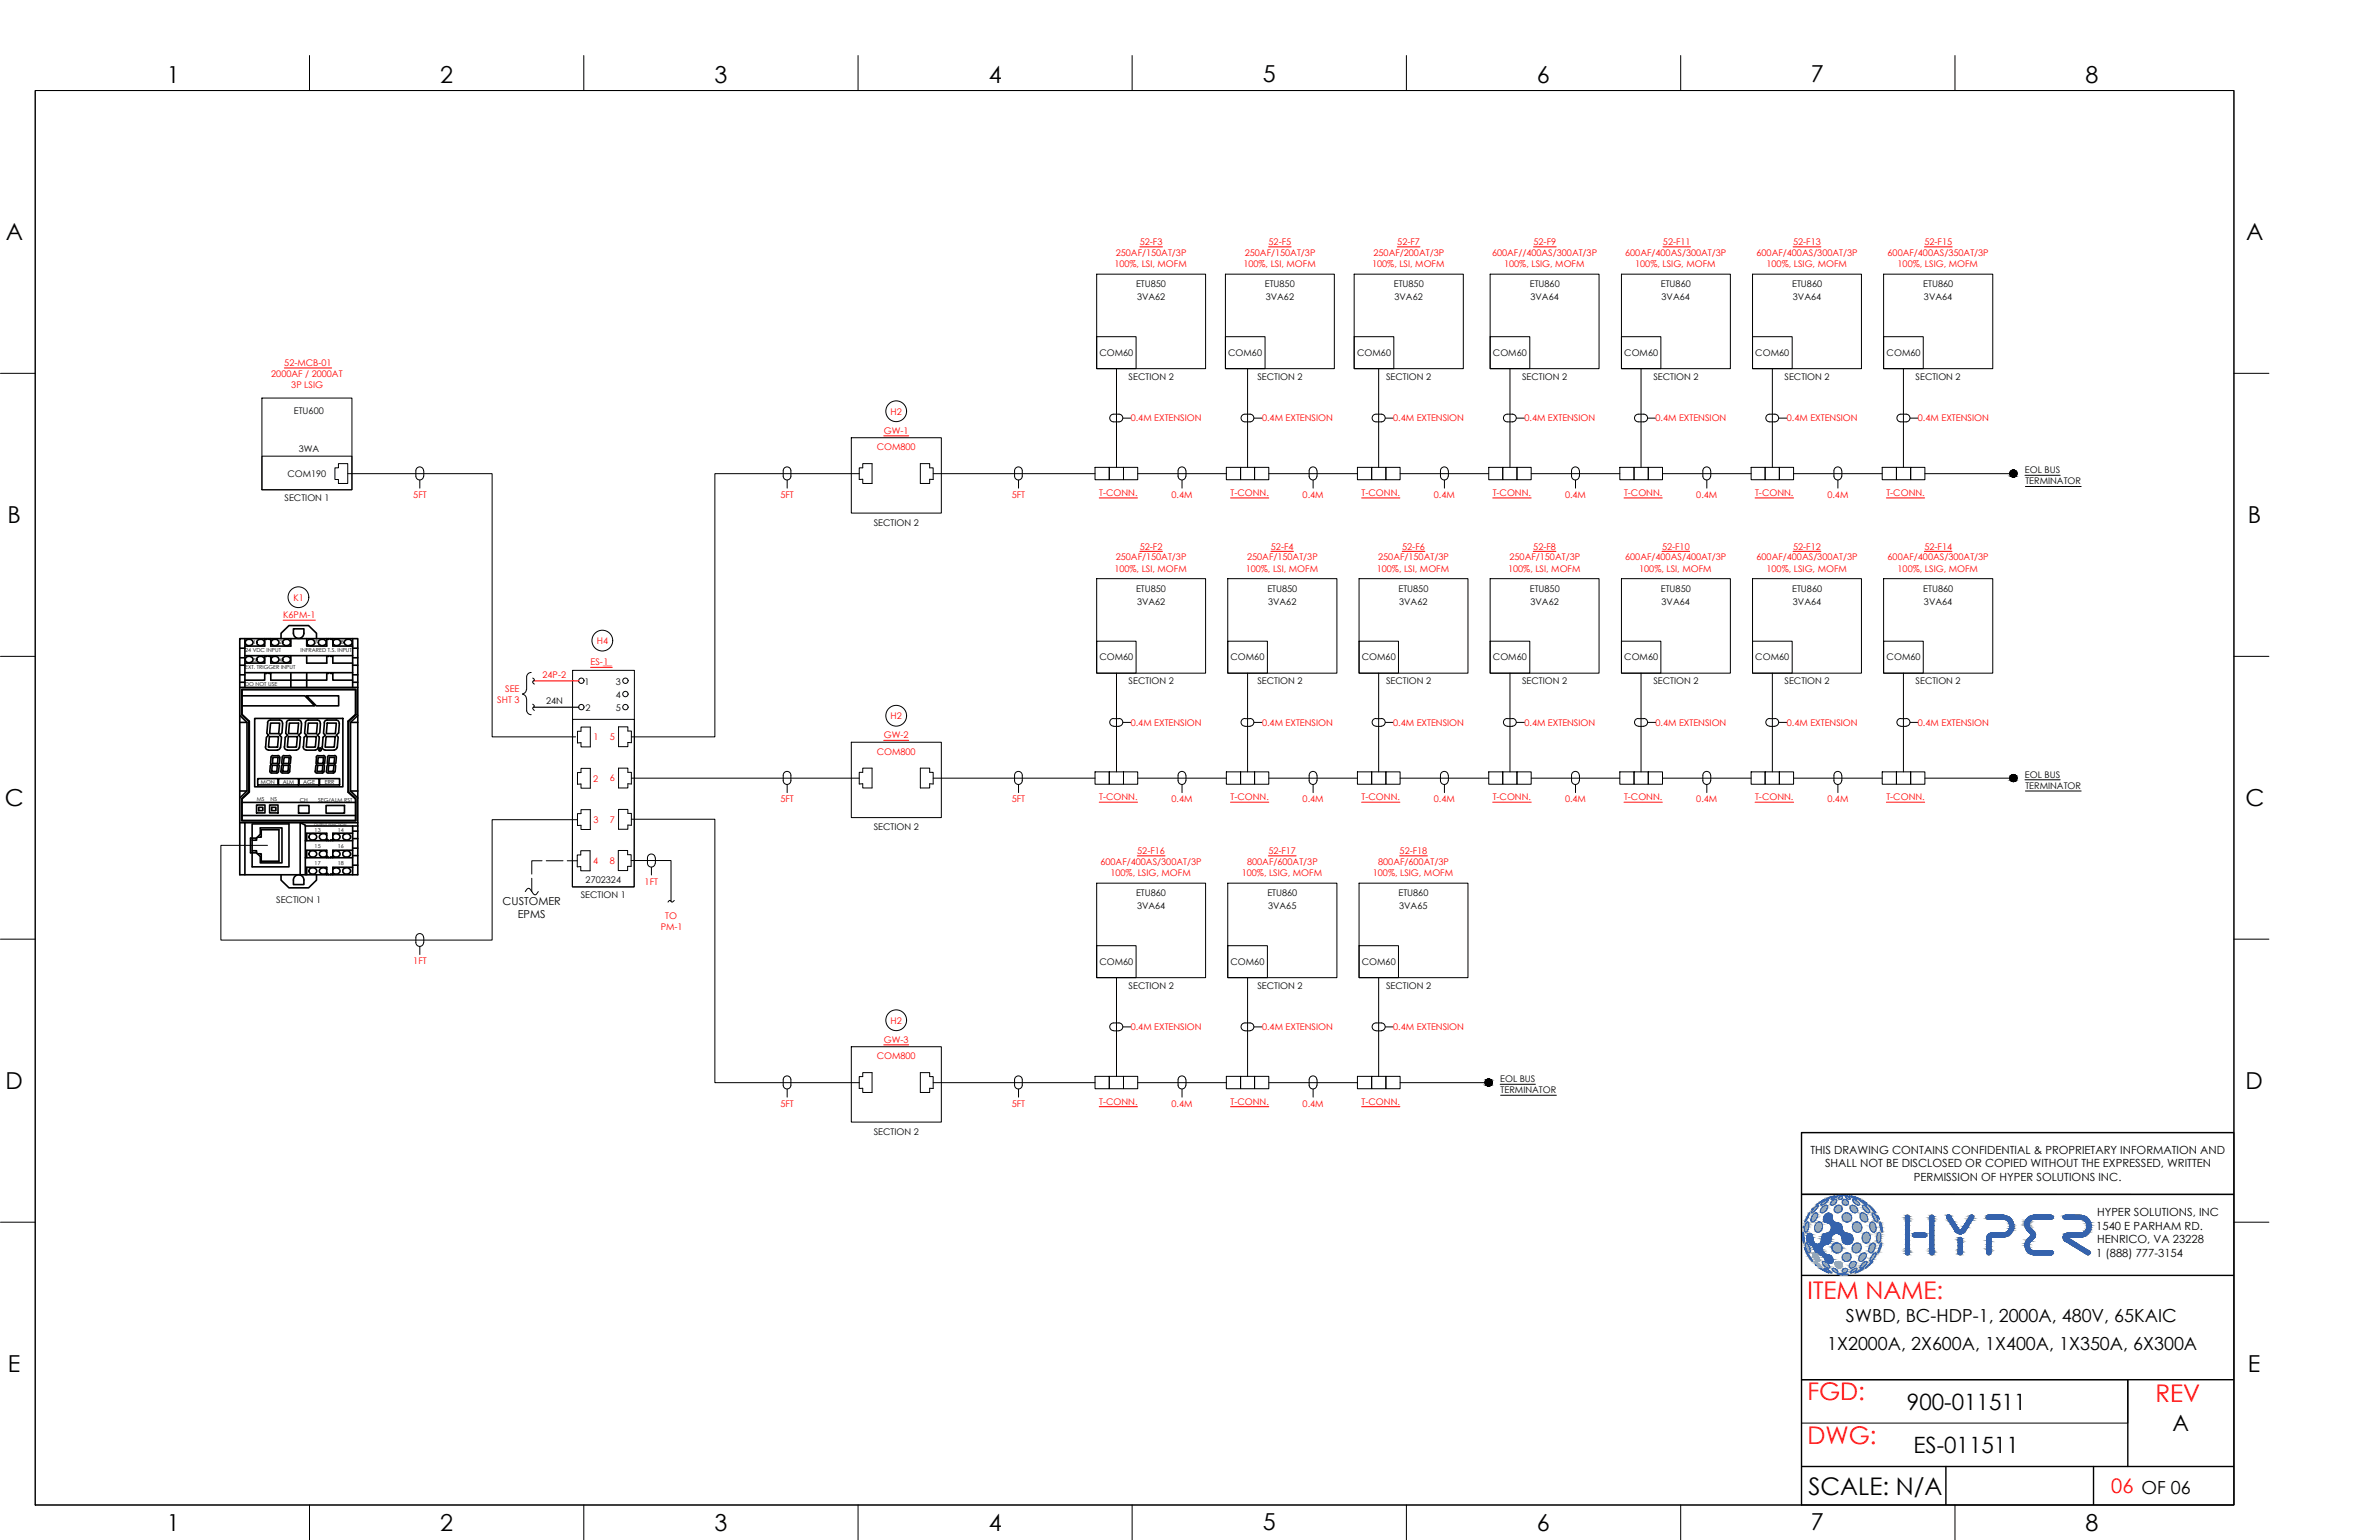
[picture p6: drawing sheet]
<svg xmlns="http://www.w3.org/2000/svg" width="432mm" height="279mm" viewBox="0 0 432 279" stroke-linecap="round" stroke-linejoin="round" font-family="sans-serif">
<defs><g id="words">
<g font-size="4.4" fill="#f00">
<text x="328.1" y="235.8">ITEM NAME:</text>
<text x="328" y="254.1">FGD:</text>
<text x="391.2" y="254.3">REV</text>
<text x="328" y="262">DWG:</text>
</g>
<text font-size="4.4" x="328.3" y="271.2">SCALE: N/A</text>
<g font-size="4.2">
<text x="30.3" y="15">1</text>
<text x="79.9" y="15">2</text>
<text x="129.7" y="15">3</text>
<text x="179.5" y="15">4</text>
<text x="229.2" y="14.9">5</text>
<text x="278.9" y="15">6</text>
<text x="328.7" y="14.9">7</text>
<text x="378.5" y="15">8</text>
<text x="1.1" y="43.6">A</text>
<text x="407.7" y="43.6">A</text>
<text x="1.4" y="95">B</text>
<text x="408" y="95">B</text>
<text x=".9" y="146.3">C</text>
<text x="407.5" y="146.3">C</text>
<text x="1" y="197.6">D</text>
<text x="407.6" y="197.6">D</text>
<text x="1.4" y="248.9">E</text>
<text x="408" y="248.9">E</text>
<text x="30.3" y="277.7">1</text>
<text x="79.9" y="277.7">2</text>
<text x="129.7" y="277.7">3</text>
<text x="179.5" y="277.7">4</text>
<text x="229.2" y="277.7">5</text>
<text x="278.9" y="277.7">6</text>
<text x="328.7" y="277.7">7</text>
<text x="378.5" y="277.7">8</text>
</g>
<g font-size="4.1">
<text x="346.1" y="255.7">900-011511</text>
<text x="347.3" y="263.6">ES-011511</text>
<text x="394.3" y="259.7">A</text>
</g>
<text font-size="3.6" fill="#f00" x="383.2" y="270.9">06 OF 06</text>
<g font-size="3.3">
<text x="335" y="239.9">SWBD, BC-HDP-1, 2000A, 480V, 65KAIC</text>
<text x="331.6" y="245">1X2000A, 2X600A, 1X400A, 1X350A, 6X300A</text>
</g>
<g font-size="2">
<text x="91.2" y="164.2">CUSTOMER</text>
<text x="94" y="166.6">EPMS</text>
<text x="328.6" y="209.3">THIS DRAWING CONTAINS CONFIDENTIAL &amp; PROPRIETARY INFORMATION AND</text>
<text x="331.3" y="211.8">SHALL NOT BE DISCLOSED OR COPIED WITHOUT THE EXPRESSED, WRITTEN</text>
<text x="347.4" y="214.3">PERMISSION OF HYPER SOLUTIONS INC.</text>
<text x="380.6" y="220.6">HYPER SOLUTIONS, INC</text>
<text x="380.5" y="223.1">1540 E PARHAM RD.</text>
<text x="380.6" y="225.6">HENRICO, VA 23228</text>
<text x="380.5" y="228.1">1 (888) 777-3154</text>
</g>
<g font-size="1.7" fill="#f00">
<text x="202.5" y="46.4">250AF/150AT/3P</text>
<text x="206.9" y="44.4">52-F3</text>
<text x="225.9" y="46.4">250AF/150AT/3P</text>
<text x="230.3" y="44.4">52-F5</text>
<text x="249.3" y="46.4">250AF/200AT/3P</text>
<text x="253.6" y="44.4">52-F7</text>
<text x="270.8" y="46.4">600AF//400AS/300AT/3P</text>
<text x="278.3" y="44.4">52-F9</text>
<text x="295" y="46.4">600AF/400AS/300AT/3P</text>
<text x="301.8" y="44.4">52-F11</text>
<text x="318.8" y="46.4">600AF/400AS/300AT/3P</text>
<text x="325.5" y="44.4">52-F13</text>
<text x="342.6" y="46.4">600AF/400AS/350AT/3P</text>
<text x="349.3" y="44.4">52-F15</text>
<text x="202.3" y="48.5">100%, LSI, MOFM</text>
<text x="225.7" y="48.5">100%, LSI, MOFM</text>
<text x="249" y="48.5">100%, LSI, MOFM</text>
<text x="273" y="48.5">100%, LSIG, MOFM</text>
<text x="296.8" y="48.5">100%, LSIG, MOFM</text>
<text x="320.6" y="48.5">100%, LSIG, MOFM</text>
<text x="344.4" y="48.5">100%, LSIG, MOFM</text>
<text x="49.2" y="68.4">2000AF / 2000AT</text>
<text x="51.6" y="66.4">52-MCB-01</text>
<text x="52.9" y="70.4">3P LSIG</text>
<text x="161.6" y="75.2">H2</text>
<text x="205.2" y="76.5">0.4M EXTENSION</text>
<text x="229.1" y="76.5">0.4M EXTENSION</text>
<text x="252.9" y="76.5">0.4M EXTENSION</text>
<text x="276.7" y="76.5">0.4M EXTENSION</text>
<text x="300.5" y="76.5">0.4M EXTENSION</text>
<text x="324.3" y="76.5">0.4M EXTENSION</text>
<text x="348.1" y="76.5">0.4M EXTENSION</text>
<text x="159.1" y="81.7">COM800</text>
<text x="160.4" y="78.7">GW-1</text>
<text x="199.5" y="90">T-CONN.</text>
<text x="223.4" y="90">T-CONN.</text>
<text x="247.1" y="90">T-CONN.</text>
<text x="270.9" y="90">T-CONN.</text>
<text x="294.8" y="90">T-CONN.</text>
<text x="318.6" y="90">T-CONN.</text>
<text x="342.4" y="90">T-CONN.</text>
<text x="75" y="90.3">5FT</text>
<text x="141.6" y="90.3">5FT</text>
<text x="183.6" y="90.3">5FT</text>
<text x="212.6" y="90.3">0.4M</text>
<text x="236.4" y="90.3">0.4M</text>
<text x="260.3" y="90.3">0.4M</text>
<text x="284.1" y="90.3">0.4M</text>
<text x="307.9" y="90.3">0.4M</text>
<text x="331.7" y="90.3">0.4M</text>
<text x="202.5" y="101.7">250AF/150AT/3P</text>
<text x="206.9" y="99.7">52-F2</text>
<text x="226.4" y="101.7">250AF/150AT/3P</text>
<text x="230.7" y="99.7">52-F4</text>
<text x="250.1" y="101.7">250AF/150AT/3P</text>
<text x="254.5" y="99.7">52-F6</text>
<text x="274" y="101.7">250AF/150AT/3P</text>
<text x="278.3" y="99.7">52-F8</text>
<text x="295" y="101.7">600AF/400AS/400AT/3P</text>
<text x="301.7" y="99.7">52-F10</text>
<text x="318.8" y="101.7">600AF/400AS/300AT/3P</text>
<text x="325.5" y="99.7">52-F12</text>
<text x="342.6" y="101.7">600AF/400AS/300AT/3P</text>
<text x="349.3" y="99.7">52-F14</text>
<text x="202.3" y="103.7">100%, LSI, MOFM</text>
<text x="226.1" y="103.7">100%, LSI, MOFM</text>
<text x="249.9" y="103.7">100%, LSI, MOFM</text>
<text x="273.7" y="103.7">100%, LSI, MOFM</text>
<text x="297.5" y="103.7">100%, LSI, MOFM</text>
<text x="320.6" y="103.7">100%, LSIG, MOFM</text>
<text x="344.4" y="103.7">100%, LSIG, MOFM</text>
<text x="51.4" y="112.2">K6PM-1</text>
<text x="53.3" y="109">K1</text>
<text x="108.3" y="116.8">H4</text>
<text x="91.7" y="125.5">SEE</text>
<text x="98.5" y="123">24P-2</text>
<text x="107.2" y="120.7">ES-__</text>
<text x="109.5" y="120.7">1</text>
<text x="90.3" y="127.6">SHT 3</text>
<text x="161.6" y="130.5">H2</text>
<text x="205.2" y="131.7">0.4M EXTENSION</text>
<text x="229.1" y="131.7">0.4M EXTENSION</text>
<text x="252.9" y="131.7">0.4M EXTENSION</text>
<text x="276.7" y="131.7">0.4M EXTENSION</text>
<text x="300.5" y="131.7">0.4M EXTENSION</text>
<text x="324.3" y="131.7">0.4M EXTENSION</text>
<text x="348.1" y="131.7">0.4M EXTENSION</text>
<text x="107.7" y="134.3">1</text>
<text x="110.7" y="134.3">5</text>
<text x="159.1" y="136.9">COM800</text>
<text x="160.4" y="133.9">GW-2</text>
<text x="107.7" y="141.8">2</text>
<text x="110.7" y="141.8">6</text>
<text x="107.7" y="149.3">3</text>
<text x="110.7" y="149.3">7</text>
<text x="141.6" y="145.6">5FT</text>
<text x="183.6" y="145.6">5FT</text>
<text x="199.5" y="145.2">T-CONN.</text>
<text x="212.6" y="145.6">0.4M</text>
<text x="223.4" y="145.2">T-CONN.</text>
<text x="236.4" y="145.6">0.4M</text>
<text x="247.1" y="145.2">T-CONN.</text>
<text x="260.3" y="145.6">0.4M</text>
<text x="270.9" y="145.2">T-CONN.</text>
<text x="284.1" y="145.6">0.4M</text>
<text x="294.8" y="145.2">T-CONN.</text>
<text x="307.9" y="145.6">0.4M</text>
<text x="318.6" y="145.2">T-CONN.</text>
<text x="331.7" y="145.6">0.4M</text>
<text x="342.4" y="145.2">T-CONN.</text>
<text x="206.4" y="154.9">52-F16</text>
<text x="230.2" y="154.9">52-F17</text>
<text x="254" y="154.9">52-F18</text>
<text x="107.7" y="156.8">4</text>
<text x="110.7" y="156.8">8</text>
<text x="117" y="160.5">1FT</text>
<text x="199.7" y="156.9">600AF/400AS/300AT/3P</text>
<text x="201.5" y="159">100%, LSIG, MOFM</text>
<text x="225.4" y="159">100%, LSIG, MOFM</text>
<text x="226.4" y="156.9">800AF/600AT/3P</text>
<text x="249.2" y="159">100%, LSIG, MOFM</text>
<text x="250.1" y="156.9">800AF/600AT/3P</text>
<text x="120.7" y="166.7">TO</text>
<text x="119.9" y="168.7">PM-1</text>
<text x="75" y="175">1FT</text>
<text x="161.6" y="185.7">H2</text>
<text x="160.4" y="189.2">GW-3</text>
<text x="205.2" y="186.9">0.4M EXTENSION</text>
<text x="229.1" y="186.9">0.4M EXTENSION</text>
<text x="252.9" y="186.9">0.4M EXTENSION</text>
<text x="159.1" y="192.2">COM800</text>
<text x="141.6" y="200.8">5FT</text>
<text x="183.6" y="200.8">5FT</text>
<text x="199.5" y="200.4">T-CONN.</text>
<text x="212.6" y="200.8">0.4M</text>
<text x="223.4" y="200.4">T-CONN.</text>
<text x="236.4" y="200.8">0.4M</text>
<text x="247.1" y="200.4">T-CONN.</text>
</g>
<g font-size="1.7">
<text x="206.2" y="52.1">ETU850</text>
<text x="229.6" y="52.1">ETU850</text>
<text x="253" y="52.1">ETU850</text>
<text x="277.7" y="52.1">ETU860</text>
<text x="301.5" y="52.1">ETU860</text>
<text x="325.3" y="52.1">ETU860</text>
<text x="349.1" y="52.1">ETU860</text>
<text x="206.4" y="54.5">3VA62</text>
<text x="229.7" y="54.5">3VA62</text>
<text x="253.1" y="54.5">3VA62</text>
<text x="277.8" y="54.5">3VA64</text>
<text x="301.6" y="54.5">3VA64</text>
<text x="325.4" y="54.5">3VA64</text>
<text x="349.2" y="54.5">3VA64</text>
<text x="199.6" y="64.6">COM60</text>
<text x="222.9" y="64.6">COM60</text>
<text x="246.3" y="64.6">COM60</text>
<text x="271" y="64.6">COM60</text>
<text x="294.8" y="64.6">COM60</text>
<text x="318.6" y="64.6">COM60</text>
<text x="342.4" y="64.6">COM60</text>
<text x="204.9" y="68.9">SECTION 2</text>
<text x="228.2" y="68.9">SECTION 2</text>
<text x="251.6" y="68.9">SECTION 2</text>
<text x="276.3" y="68.9">SECTION 2</text>
<text x="300.1" y="68.9">SECTION 2</text>
<text x="323.9" y="68.9">SECTION 2</text>
<text x="347.7" y="68.9">SECTION 2</text>
<text x="53.3" y="75.1">ETU600</text>
<text x="54.2" y="82">3WA</text>
<text x="52.2" y="86.5">COM190</text>
<text x="367.5" y="85.9">EOL BUS</text>
<text x="367.6" y="87.9">TERMINATOR</text>
<text x="51.6" y="90.9">SECTION 1</text>
<text x="158.6" y="95.4">SECTION 2</text>
<text x="206.2" y="107.3">ETU850</text>
<text x="230" y="107.3">ETU850</text>
<text x="253.8" y="107.3">ETU850</text>
<text x="277.7" y="107.3">ETU850</text>
<text x="301.5" y="107.3">ETU850</text>
<text x="325.3" y="107.3">ETU860</text>
<text x="349.1" y="107.3">ETU860</text>
<text x="206.4" y="109.7">3VA62</text>
<text x="230.2" y="109.7">3VA62</text>
<text x="254" y="109.7">3VA62</text>
<text x="277.8" y="109.7">3VA62</text>
<text x="301.6" y="109.7">3VA64</text>
<text x="325.4" y="109.7">3VA64</text>
<text x="349.2" y="109.7">3VA64</text>
<text x="199.6" y="119.8">COM60</text>
<text x="223.4" y="119.8">COM60</text>
<text x="247.2" y="119.8">COM60</text>
<text x="271" y="119.8">COM60</text>
<text x="294.8" y="119.8">COM60</text>
<text x="318.6" y="119.8">COM60</text>
<text x="342.4" y="119.8">COM60</text>
<text x="106.1" y="124.2">1</text>
<text x="111.8" y="124.2">3</text>
<text x="204.9" y="124.1">SECTION 2</text>
<text x="228.2" y="124.1">SECTION 2</text>
<text x="251.6" y="124.1">SECTION 2</text>
<text x="276.3" y="124.1">SECTION 2</text>
<text x="300.1" y="124.1">SECTION 2</text>
<text x="323.9" y="124.1">SECTION 2</text>
<text x="347.7" y="124.1">SECTION 2</text>
<text x="99.1" y="127.8">24N</text>
<text x="106.3" y="129">2</text>
<text x="111.8" y="128.9">5</text>
<text x="111.8" y="126.6">4</text>
<text x="367.5" y="141.1">EOL BUS</text>
<text x="367.6" y="143.1">TERMINATOR</text>
<text x="158.6" y="150.6">SECTION 2</text>
<text x="106.3" y="160.1">2702324</text>
<text x="50.1" y="163.7">SECTION 1</text>
<text x="105.4" y="162.9">SECTION 1</text>
<text x="206.2" y="162.6">ETU860</text>
<text x="206.4" y="164.9">3VA64</text>
<text x="230" y="162.6">ETU860</text>
<text x="230.2" y="164.9">3VA65</text>
<text x="253.8" y="162.6">ETU860</text>
<text x="254" y="164.9">3VA65</text>
<text x="199.6" y="175">COM60</text>
<text x="204.9" y="179.4">SECTION 2</text>
<text x="223.4" y="175">COM60</text>
<text x="228.2" y="179.4">SECTION 2</text>
<text x="247.2" y="175">COM60</text>
<text x="251.6" y="179.4">SECTION 2</text>
<text x="272.3" y="196.3">EOL BUS</text>
<text x="272.4" y="198.4">TERMINATOR</text>
<text x="158.6" y="205.9">SECTION 2</text>
</g>
<g font-size="1">
<text x="44.5" y="118.4">24 VDC INPUT</text>
<text x="46" y="116.9">1</text>
<text x="50.7" y="116.9">2</text>
<text x="54.6" y="118.4">INFRARED T.S. INPUT</text>
<text x="57.1" y="116.9">7</text>
<text x="61.8" y="116.9">8</text>
<text x="44.5" y="124.5">DO NOT USE</text>
<text x="44.5" y="121.5">EXT. TRIGGER INPUT</text>
<text x="46" y="120">3</text>
<text x="50.7" y="120">4</text>
<text x="47.4" y="142.2">MON</text>
<text x="51.3" y="142.2">ALM</text>
<text x="55" y="142.2">AGE</text>
<text x="59" y="142.2">ERR</text>
<text x="46.6" y="145.4">MS</text>
<text x="49.1" y="145.4">NS</text>
<text x="54.4" y="145.4">CH</text>
<text x="57.7" y="145.4">SEG/ALM RST</text>
<text x="57.1" y="153.8">15</text>
<text x="57.1" y="151">13</text>
<text x="61.3" y="153.8">16</text>
<text x="61.3" y="151">14</text>
<text x="57.1" y="156.9">17</text>
<text x="61.3" y="156.9">18</text>
</g>
<text font-size=".7" x="57" y="149.8">OUTPUT FUNCTION</text>
</g></defs>
<!-- layer: GRID -->
<path d="M405.4 205.5h-78.4v67.5" fill="none" stroke="#000" stroke-width=".25"/>
<!-- layer: 0 -->
<g fill="none" stroke="#000" stroke-width=".18">
<path d="M6.4 16.4h399.1v256.7h-399.1zM56.2 10.1v6.3M106 10.1v6.3M155.7 10.1v6.3M205.5 10.1v6.3M255.3 10.1v6.3M305.1 10.1v6.3M354.8 10.1v6.3M199.1 49.7h19.7v17.2h-19.7zM222.4 49.7h19.8v17.2h-19.8zM245.8 49.7h19.8v17.2h-19.8zM270.5 49.7h19.7v17.2h-19.7z"/>
<path d="M294.3 49.7h19.8v17.2h-19.8zM318.1 49.7h19.8v17.2h-19.8zM341.9 49.7h19.8v17.2h-19.8zM.1 67.7h6.3M47.5 72.2h16.4v16.7h-16.4zM154.5 79.4h16.4v13.7h-16.4zM199.1 61.1h7.1v5.8h-7.1zM202.1 75.1a.7 .7 0 0 0-.7 .7 .7 .7 0 0 0 .7 .7M202.1 75.1h1a.7 .7 0 0 1 .7 .7 .7 .7 0 0 1-.7 .7h-1M203.8 75.9h1.4M222.4 61.1h7.2v5.8h-7.2zM226.9 75.1a.7 .7 0 0 1 .7 .7 .7 .7 0 0 1-.7 .7"/>
<path d="M226.9 75.1h-.9a.7 .7 0 0 0-.7 .7 .7 .7 0 0 0 .7 .7h.9M227.6 75.9h1.5M245.8 61.1h7.2v5.8h-7.2zM250.7 75.1a.7 .7 0 0 1 .7 .7 .7 .7 0 0 1-.7 .7M250.7 75.1h-1a.7 .7 0 0 0-.7 .7 .7 .7 0 0 0 .7 .7h1M251.5 75.9h1.4M270.5 61.1h7.2v5.8h-7.2zM273.6 75.1a.7 .7 0 0 0-.7 .7 .7 .7 0 0 0 .7 .7M273.6 75.1h.9a.7 .7 0 0 1 .7 .7 .7 .7 0 0 1-.7 .7h-.9M275.3 75.9h1.4M294.3 61.1h7.2v5.8h-7.2zM297.4 75.1a.7 .7 0 0 0-.7 .7 .7 .7 0 0 0 .7 .7"/>
<path d="M297.4 75.1h.9a.7 .7 0 0 1 .7 .7 .7 .7 0 0 1-.7 .7h-.9M299.1 75.9h1.4M318.1 61.1h7.2v5.8h-7.2zM322.1 75.1a.7 .7 0 0 1 .7 .7 .7 .7 0 0 1-.7 .7M322.2 75.1h-1a.7 .7 0 0 0-.7 .7 .7 .7 0 0 0 .7 .7h1M322.9 75.9h1.4M341.9 61.1h7.2v5.8h-7.2zM346 75.1a.7 .7 0 0 1 .7 .7 .7 .7 0 0 1-.7 .7M346 75.1h-1a.7 .7 0 0 0-.7 .7 .7 .7 0 0 0 .7 .7h1M346.7 75.9h1.4M405.5 67.7h6.3M47.5 82.8h16.4v6.1h-16.4z"/>
<path d="M61.4 84.1h1.7v3.6h-1.7v-.7h-.6v-2.1h.6zM75.5 85.4a.7 .7 0 0 1 .7-.7 .7 .7 0 0 1 .7 .7M75.5 85.4v1a.7 .7 0 0 0 .7 .7 .7 .7 0 0 0 .7-.7M76.2 87.1v1.5M76.9 85.4v1M142.2 85.4a.7 .7 0 0 1 .7-.7 .7 .7 0 0 1 .7 .7M142.2 85.4v1a.7 .7 0 0 0 .7 .7 .7 .7 0 0 0 .7-.7v-1M142.9 87.1v1.5M156.6 84.1h1.7v3.6h-1.7v-.7h-.6v-2.1h.6zM167 84.1h1.7v.8h.7v2.1h-.7v.7h-1.7zM184.2 85.4v1a.7 .7 0 0 0 .6 .7 .7 .7 0 0 0 .7-.7v-1M184.2 85.4a.7 .7 0 0 1 .6-.7 .7 .7 0 0 1 .7 .7"/>
<path d="M184.9 87.1v1.5M198.8 84.8h2.5v2.2h-2.5zM201.3 84.8h2.6v2.2h-2.6zM203.9 84.8h2.6v2.2h-2.6zM213.8 85.4v1a.7 .7 0 0 0 .7 .7 .7 .7 0 0 0 .7-.7M213.8 85.4a.7 .7 0 0 1 .7-.7 .7 .7 0 0 1 .7 .7M214.5 87.1v1.5M215.3 85.4v1M222.6 84.8h2.6v2.2h-2.6zM225.2 84.8h2.5v2.2h-2.5zM227.7 84.8h2.6v2.2h-2.6zM237.6 85.4v1a.7 .7 0 0 0 .7 .7 .7 .7 0 0 0 .7-.7"/>
<path d="M237.6 85.4a.7 .7 0 0 1 .7-.7 .7 .7 0 0 1 .7 .7M238.3 87.1v1.5M239.1 85.4v1M246.4 84.8h2.6v2.2h-2.6zM249 84.8h2.5v2.2h-2.5zM251.5 84.8h2.6v2.2h-2.6zM261.5 85.4a.7 .7 0 0 1 .6-.7 .7 .7 0 0 1 .7 .7M261.5 85.4v1a.7 .7 0 0 0 .6 .7 .7 .7 0 0 0 .7-.7M262.2 87.1v1.5M262.9 85.4v1M270.2 84.8h2.6v2.2h-2.6zM272.8 84.8h2.5v2.2h-2.5z"/>
<path d="M275.3 84.8h2.6v2.2h-2.6zM285.2 85.4a.7 .7 0 0 1 .7-.7 .7 .7 0 0 1 .7 .7M285.2 85.4v1a.7 .7 0 0 0 .7 .7 .7 .7 0 0 0 .7-.7M286 87.1v1.5M286.7 85.4v1M294 84.8h2.6v2.2h-2.6zM296.6 84.8h2.6v2.2h-2.6zM299.2 84.8h2.6v2.2h-2.6zM309.1 85.4a.7 .7 0 0 1 .7-.7 .7 .7 0 0 1 .7 .7M309.1 85.4v1a.7 .7 0 0 0 .7 .7 .7 .7 0 0 0 .7-.7M309.8 87.1v1.5M310.5 85.4v1"/>
<path d="M317.8 84.8h2.6v2.2h-2.6zM320.4 84.8h2.6v2.2h-2.6zM323 84.8h2.5v2.2h-2.5zM332.9 85.4v1a.7 .7 0 0 0 .7 .7 .7 .7 0 0 0 .7-.7v-1M332.9 85.4a.7 .7 0 0 1 .7-.7 .7 .7 0 0 1 .7 .7M333.6 87.1v1.5M341.6 84.8h2.6v2.2h-2.6zM344.2 84.8h2.6v2.2h-2.6zM346.8 84.8h2.6v2.2h-2.6zM367.5 86.2h6.4M367.6 88.3h10.1M.1 119.1h6.3"/>
<path d="M199.1 105h19.7v17.1h-19.7zM199.1 116.3h7.1v5.8h-7.1zM222.8 105h19.9v17.1h-19.9zM222.8 116.3h7.2v5.8h-7.2zM246.7 105h19.7v17.1h-19.7zM246.7 116.3h7.1v5.8h-7.1zM270.5 105h19.7v17.1h-19.7zM270.5 116.3h7.2v5.8h-7.2zM294.3 105h19.8v17.1h-19.8zM294.3 116.3h7.2v5.8h-7.2zM318.1 105h19.8v17.1h-19.8zM318.1 116.3h7.2v5.8h-7.2z"/>
<path d="M341.9 105h19.8v17.1h-19.8zM341.9 116.3h7.2v5.8h-7.2zM405.5 119.1h6.3M94.8 125.9a.83 .83 0 0 1 .7 .9M95.5 125.1a.83 .83 0 0 1-.7 .8M95.6 122.8v2.3M95.6 126.8v2.2M95.6 128.9a.83 .83 0 0 0 .8 .8M96.4 122a.83 .83 0 0 0-.8 .7M96.7 123l.3 .3-.3 .4v.1l.3 .3M96.7 127.8l.3 .3-.3 .3 .3 .5M103.9 121.6h11.2v39.3h-11.2z"/>
<path d="M103.9 130.5h11.2v30.4h-11.2zM105.5 131.9h1.6v3.6h-1.6v-.8l-.7 .1v-2.1h.7zM105.5 139.4h1.6v3.6h-1.6v-.8l-.7 .1v-2.1h.7zM112.3 131.9h1.7v.7h.6v2.1h-.6v.8h-1.7zM112.3 139.4h1.7v.7h.6v2.1h-.6v.8h-1.7zM154.5 134.7h16.4v13.6h-16.4zM156.6 139.4h1.7v3.6h-1.7v-.8h-.6v-2.1h.6zM167 139.4h1.7v.7h.7v2.1h-.7v.8h-1.7zM202.1 130.3a.7 .7 0 0 0-.7 .7 .7 .7 0 0 0 .7 .7M202.1 130.4l1-.1a.7 .7 0 0 1 .7 .7 .7 .7 0 0 1-.7 .7M202.1 131.8h1M203.8 131.1h1.4"/>
<path d="M226 131.8h.9M226.9 130.3a.7 .7 0 0 1 .7 .7 .7 .7 0 0 1-.7 .7M226.9 130.4l-.9-.1a.7 .7 0 0 0-.7 .7 .7 .7 0 0 0 .7 .7M227.6 131.1h1.5M249.8 131.8h.9M250.7 130.3a.7 .7 0 0 1 .7 .7 .7 .7 0 0 1-.7 .7M250.7 130.4l-1-.1a.7 .7 0 0 0-.7 .7 .7 .7 0 0 0 .7 .7M251.5 131.1h1.4M273.6 130.3a.7 .7 0 0 0-.7 .7 .7 .7 0 0 0 .7 .7M273.6 130.4l.9-.1a.7 .7 0 0 1 .7 .7 .7 .7 0 0 1-.7 .7M273.6 131.8h.9M275.3 131.1h1.4"/>
<path d="M297.4 130.3a.7 .7 0 0 0-.7 .7 .7 .7 0 0 0 .7 .7M297.4 130.4l.9-.1a.7 .7 0 0 1 .7 .7 .7 .7 0 0 1-.7 .7M297.4 131.8h1M299.1 131.1h1.4M321.2 131.8h1M322.1 130.3a.7 .7 0 0 1 .7 .7 .7 .7 0 0 1-.7 .7M322.2 130.4l-1-.1a.7 .7 0 0 0-.7 .7 .7 .7 0 0 0 .7 .7M322.9 131.1h1.4M345 131.8h1M346 130.3a.7 .7 0 0 1 .7 .7 .7 .7 0 0 1-.7 .7M346 130.4l-1-.1a.7 .7 0 0 0-.7 .7 .7 .7 0 0 0 .7 .7M346.7 131.1h1.4"/>
<path d="M105.4 154.3h1.7v3.7h-1.7v-.8l-.6 .1v-2.2h.6zM105.5 146.9h1.6v3.6h-1.6v-.8l-.7 .1v-2.2h.7zM112.2 154.3h1.7v.8h.7v2.1h-.7v.7h-1.7zM112.3 146.9h1.7v.7h.6v2.1h-.6v.8h-1.7zM117.5 156.6a.7 .7 0 0 0 .7 .7 .7 .7 0 0 0 .7-.7M118.2 157.4v1.4M118.9 155.6a.7 .7 0 0 0-.7-.7 .7 .7 0 0 0-.7 .7v1M119 155.7v.9M142.2 141.6a.7 .7 0 0 0 .7 .7 .7 .7 0 0 0 .7-.7M142.2 141.6v-.9a.7 .7 0 0 1 .7-.7 .7 .7 0 0 1 .7 .7v.9M142.9 142.4v1.4M184.2 141.6v-.9a.7 .7 0 0 1 .6-.7 .7 .7 0 0 1 .7 .7v.9"/>
<path d="M184.2 141.6a.7 .7 0 0 0 .6 .7 .7 .7 0 0 0 .7-.7M184.9 142.4v1.4M198.8 140h2.5v2.3h-2.5zM201.3 140h2.6v2.3h-2.6zM203.9 140h2.6v2.3h-2.6zM213.8 141.6a.7 .7 0 0 0 .7 .7 .7 .7 0 0 0 .7-.7M214.5 142.4v1.4M215.2 140.7a.7 .7 0 0 0-.7-.7 .7 .7 0 0 0-.7 .7v.9M215.3 140.7v.9M222.6 140h2.6v2.3h-2.6zM225.2 140h2.5v2.3h-2.5zM227.7 140h2.6v2.3h-2.6z"/>
<path d="M237.6 141.6a.7 .7 0 0 0 .7 .7 .7 .7 0 0 0 .7-.7M238.3 142.4v1.4M239 140.7a.7 .7 0 0 0-.7-.7 .7 .7 0 0 0-.7 .7v.9M239.1 140.7v.9M246.4 140h2.6v2.3h-2.6zM249 140h2.5v2.3h-2.5zM251.5 140h2.6v2.3h-2.6zM261.5 141.6a.7 .7 0 0 0 .6 .7 .7 .7 0 0 0 .7-.7M262.2 142.4v1.4M262.8 140.7a.7 .7 0 0 0-.7-.7 .7 .7 0 0 0-.6 .7v.9M262.9 140.7v.9M270.2 140h2.6v2.3h-2.6z"/>
<path d="M272.8 140h2.5v2.3h-2.5zM275.3 140h2.6v2.3h-2.6zM285.2 141.6a.7 .7 0 0 0 .7 .7 .7 .7 0 0 0 .7-.7M286 142.4v1.4M286.6 140.7a.7 .7 0 0 0-.7-.7 .7 .7 0 0 0-.7 .7v.9M286.7 140.7v.9M294 140h2.6v2.3h-2.6zM296.6 140h2.6v2.3h-2.6zM299.2 140h2.6v2.3h-2.6zM309.1 141.6a.7 .7 0 0 0 .7 .7 .7 .7 0 0 0 .7-.7M309.8 142.4v1.4M310.5 140.7a.7 .7 0 0 0-.7-.7 .7 .7 0 0 0-.7 .7v.9"/>
<path d="M310.5 140.7v.9M317.8 140h2.6v2.3h-2.6zM320.4 140h2.6v2.3h-2.6zM323 140h2.5v2.3h-2.5zM332.9 141.6v-.9a.7 .7 0 0 1 .7-.7 .7 .7 0 0 1 .7 .7v.9M332.9 141.6a.7 .7 0 0 0 .7 .7 .7 .7 0 0 0 .7-.7M333.6 142.4v1.4M341.6 140h2.6v2.3h-2.6zM344.2 140h2.6v2.3h-2.6zM346.8 140h2.6v2.3h-2.6zM367.5 141.5h6.4M367.6 143.5h10.1"/>
<path d="M.1 170.4h6.3M75.5 170.1a.7 .7 0 0 1 .7-.7 .7 .7 0 0 1 .7 .7M75.5 170.1v.9a.7 .7 0 0 0 .7 .7 .7 .7 0 0 0 .7-.7M76.2 171.7v1.5M76.9 170.1v.9M95.3 161.8l.6-.6a1.58 1.58 0 0 1 .9 1l.5 .1 .4-.5M122.4 163.4l-.4 .3-.5-.3-.3 .3M199.1 160.2h19.7v17.2h-19.7zM199.1 171.6h7.1v5.8h-7.1zM222.8 160.2h19.9v17.2h-19.9zM222.8 171.6h7.2v5.8h-7.2zM246.7 160.2h19.7v17.2h-19.7z"/>
<path d="M246.7 171.6h7.1v5.8h-7.1zM405.5 170.4h6.3M142.2 195.9a.7 .7 0 0 1 .7-.7 .7 .7 0 0 1 .7 .7M142.2 195.9v1a.7 .7 0 0 0 .7 .7 .7 .7 0 0 0 .7-.7v-1M142.9 197.6v1.5M154.5 189.9h16.4v13.7h-16.4zM156.6 194.6h1.7v3.6h-1.7v-.8l-.6 .1v-2.2h.6zM167 194.6h1.7v.7h.7v2.2l-.7-.1v.8h-1.7zM184.2 195.9v1a.7 .7 0 0 0 .6 .7 .7 .7 0 0 0 .7-.7v-1M184.2 195.9a.7 .7 0 0 1 .6-.7 .7 .7 0 0 1 .7 .7M184.9 197.6v1.5M198.8 195.3h2.5v2.2h-2.5z"/>
<path d="M201.3 195.3h2.6v2.2h-2.6zM202.1 185.6a.7 .7 0 0 0-.7 .7 .7 .7 0 0 0 .7 .7M202.1 185.6h1a.7 .7 0 0 1 .7 .7 .7 .7 0 0 1-.7 .7M202.1 187h1M203.8 186.3h1.4M203.9 195.3h2.6v2.2h-2.6zM213.8 195.9v1a.7 .7 0 0 0 .7 .7 .7 .7 0 0 0 .7-.7M213.8 195.9a.7 .7 0 0 1 .7-.7 .7 .7 0 0 1 .7 .7M214.5 197.6v1.5M215.3 195.9v1M222.6 195.3h2.6v2.2h-2.6zM225.2 195.3h2.5v2.2h-2.5z"/>
<path d="M226 187h.9M226.9 185.6a.7 .7 0 0 1 .7 .7 .7 .7 0 0 1-.7 .7M226.9 185.6h-.9a.7 .7 0 0 0-.7 .7 .7 .7 0 0 0 .7 .7M227.6 186.3h1.5M227.7 195.3h2.6v2.2h-2.6zM237.6 195.9v1a.7 .7 0 0 0 .7 .7 .7 .7 0 0 0 .7-.7M237.6 195.9a.7 .7 0 0 1 .7-.7 .7 .7 0 0 1 .7 .7M238.3 197.6v1.5M239.1 195.9v1M246.4 195.3h2.6v2.2h-2.6zM249 195.3h2.5v2.2h-2.5zM249.8 187h.9"/>
<path d="M250.7 185.6a.7 .7 0 0 1 .7 .7 .7 .7 0 0 1-.7 .7M250.7 185.6h-1a.7 .7 0 0 0-.7 .7 .7 .7 0 0 0 .7 .7M251.5 186.3h1.4M251.5 195.3h2.6v2.2h-2.6zM272.3 196.7h6.4M272.4 198.7h10.1M327 216.7h78.4M.1 221.7h6.3M405.5 221.7h6.3M327 250.3h59.2v7.9h-59.2M56.2 273.1v6.3M106 273.1v6.3"/>
<path d="M155.7 273.1v6.3M205.5 273.1v6.3M255.3 273.1v6.3M305.1 273.1v6.3M354.8 273.1v6.3"/>
<circle cx="162.7" cy="74.6" r="1.88"/>
<circle cx="54.2" cy="108.4" r="1.88"/>
<circle cx="109.3" cy="116.2" r="1.88"/>
<circle cx="105.5" cy="123.5" r=".49"/>
<circle cx="105.5" cy="128.3" r=".49"/>
<circle cx="113.5" cy="125.9" r=".49"/>
<circle cx="113.5" cy="123.5" r=".49"/>
<circle cx="113.5" cy="128.3" r=".49"/>
<circle cx="162.7" cy="129.9" r="1.88"/>
<circle cx="162.7" cy="185.1" r="1.88"/>
</g>
<!-- layer: TEXT -->
<g fill="none" stroke="#f00" stroke-width=".18">
<path d="M206.9 44.8h4.1M230.3 44.8h4.1M253.6 44.8h4.1M278.3 44.8h4.1M301.8 44.8h5M325.5 44.8h5M349.3 44.8h5M51.6 66.8h8.6M160.4 79.1h4.5M199.5 90.3h7M223.4 90.3h6.9M247.1 90.3h7"/>
<path d="M270.9 90.3h7M294.8 90.3h6.9M318.6 90.3h6.9M342.4 90.3h6.9M51.4 112.5h5.8M206.9 100h4.1M230.7 100h4.1M254.5 100h4.1M278.3 100h4.1M301.7 100h5M325.5 100h5M349.3 100h5"/>
<path d="M107.2 121.1h3.9M160.4 134.3h4.5M199.5 145.5h7M206.4 155.3h5.1M223.4 145.5h6.9M230.2 155.3h5M247.1 145.5h7M254 155.3h5.1M270.9 145.5h7M294.8 145.5h6.9M318.6 145.5h6.9M342.4 145.5h6.9"/>
<path d="M160.4 189.6h4.5M199.5 200.8h7M223.4 200.8h6.9M247.1 200.8h7"/>
</g>
<!-- layer: Wire -->
<g fill="#000" stroke="#000" stroke-width=".18">
<path d="M365.4 85.3h.2zM365.3 85.3h.3z"/>
<path d="M365.3 85.3h.4zM365.2 85.3h.5z"/>
<path d="M365.3 86.5h.3zM365.3 86.5l.2 .1z"/>
<path d="M365.2 85.3l.6 .1zM365 85.4h.8z"/>
<path d="M365.2 86.5h.5zM365.2 86.5h.4z"/>
<path d="M365 85.4l.9 .1zM365 85.4l.9 .1h-.9z"/>
<path d="M365 86.4h.8zM365 86.4l.7 .1z"/>
<path d="M365 85.5l1 .1zM365 85.5l1 .1h-1.1z"/>
<path d="M365 86.4h.9zM365 86.4h.8z"/>
<path d="M364.9 85.6l1.2 .1zM364.8 85.7h1.3z"/>
<path d="M364.9 86.3h1.1zM364.9 86.3l1 .1z"/>
<path d="M364.8 85.7l1.3 .1v-.1zM364.8 85.7l1.3 .1h-1.3z"/>
<path d="M364.8 85.8l1.3 .1v-.1zM364.8 85.8l1.3 .1h-1.3z"/>
<path d="M364.8 86.1h1.3zM364.8 86.1h1.3z"/>
<path d="M364.8 86.1l1.2 .2 .1-.2zM364.8 86.1l1.2 .2h-1.1z"/>
<path d="M364.8 85.9l1.3 .2v-.2zM364.8 85.9l1.3 .2h-1.3z"/>
<path d="M365.4 140.5h.2zM365.3 140.5h.3z"/>
<path d="M365.3 140.5l.4 .1zM365.2 140.6h.5z"/>
<path d="M365.3 141.8h.3zM365.3 141.8h.2z"/>
<path d="M365.2 140.6l.6 .1zM365 140.7h.8z"/>
<path d="M365.2 141.7h.5zM365.2 141.7l.4 .1z"/>
<path d="M365 140.7h.9zM365 140.7h.9z"/>
<path d="M365 141.7h.8zM365 141.7h.7z"/>
<path d="M365 140.7l1 .1-.1-.1zM365 140.7l1 .1h-1.1z"/>
<path d="M365 141.6h.9zM365 141.6l.8 .1z"/>
<path d="M364.9 140.8l1.2 .1zM364.8 140.9h1.3z"/>
<path d="M364.9 141.5h1.1zM364.9 141.5l1 .1z"/>
<path d="M364.8 140.9l1.3 .2v-.2zM364.8 140.9l1.3 .2h-1.3z"/>
<path d="M364.8 141.1l1.3 .1v-.1zM364.8 141.1l1.3 .1h-1.3z"/>
<path d="M364.8 141.3l1.3 .1v-.1zM364.8 141.3l1.3 .1h-1.3z"/>
<path d="M364.8 141.4l1.2 .1 .1-.1zM364.8 141.4l1.2 .1h-1.1z"/>
<path d="M364.8 141.2h1.3zM364.8 141.2l1.3 .1z"/>
<path d="M270.1 195.7l.3 .1zM270 195.8h.4z"/>
<path d="M270 195.8h.5zM269.9 195.8h.6z"/>
<path d="M270 197h.4zM270 197l.3 .1z"/>
<path d="M269.9 195.8l.7 .1zM269.8 195.9h.8z"/>
<path d="M269.9 197h.6zM269.9 197h.5z"/>
<path d="M269.8 195.9l.9 .1zM269.8 195.9l.9 .1h-1z"/>
<path d="M269.8 196.9h.8zM269.8 196.9l.7 .1z"/>
<path d="M269.7 196l1.1 .1-.1-.1zM269.7 196l1.1 .1h-1.1z"/>
<path d="M269.7 196.9h1zM269.7 196.9h.9z"/>
<path d="M269.7 196.1l1.1 .1zM269.6 196.2h1.2z"/>
<path d="M269.7 196.8h1.1zM269.7 196.8l1 .1z"/>
<path d="M269.6 196.2l1.2 .1v-.1zM269.6 196.2l1.2 .1h-1.2z"/>
<path d="M269.6 196.6l1.2 .2v-.2zM269.6 196.6l1.2 .2h-1.1z"/>
<path d="M269.6 196.3l1.2 .1v-.1zM269.6 196.3l1.2 .1h-1.3z"/>
<path d="M269.5 196.4l1.3 .1zM269.5 196.4l1.3 .1z"/>
<path d="M269.6 196.5l1.2 .1v-.1zM269.6 196.5l1.2 .1h-1.2z"/>
</g>
<g fill="none" stroke="#000" stroke-width=".18">
<path d="M202.6 66.9v17.9M226.4 66.9v17.9M250.2 66.9v17.9M274.1 66.9v17.9M297.9 66.9v17.9M321.7 66.9v17.9M345.5 66.9v17.9M63.1 85.9h26.2v47.8h15.2M156 85.9h-26.2v47.8h-15.2M169.4 85.9h29.4M206.5 85.9h16.1M230.3 85.9h16.1"/>
<path d="M254.1 85.9h16.1M277.9 85.9h16.1M301.8 85.9h16M325.5 85.9h16.1M349.4 85.9h16.1M202.6 122.1v17.9M226.4 122.1v17.9M250.2 122.1v17.9M274.1 122.1v17.9M297.9 122.1v17.9M321.7 122.1v17.9M345.5 122.1v17.9"/>
<path d="M104.8 148.7h-15.5v21.9h-49.2v-17.2h8.5M114.6 156.1h7.2v7.4M114.6 148.6h15.2v47.8h26.2M114.6 141.2h41.4M169.4 141.2h29.4M206.5 141.2h16.1M230.3 141.2h16.1M254.1 141.2h16.1M277.9 141.2h16.1M301.8 141.2h16M325.5 141.2h16.1M349.4 141.2h16.1"/>
<path d="M202.6 177.4v17.9M226.4 177.4v17.9M250.2 177.4v17.9M169.4 196.4h29.4M206.5 196.4h16.1M230.3 196.4h16.1M254.1 196.4h16.1"/>
<circle cx="365.4" cy="85.9" r=".66"/>
<circle cx="365.4" cy="141.2" r=".66"/>
<circle cx="270.2" cy="196.4" r=".66"/>
</g>
<!-- layer: BYOTHERS -->
<path d="M96.5 159.3v2.5M98.4 156.2h-1.9v2.4M99.1 156.2h3.1M103 156.2h1.8" fill="none" stroke="#000" stroke-width=".18"/>
<!-- layer: WIRE - 24+_RED -->
<path d="M96.8 123.5h8.3" fill="none" stroke="#f00" stroke-width=".21"/>
<!-- layer: WIRE - 24-_BLK -->
<path d="M96.8 128.3h8.3" fill="none" stroke="#000" stroke-width=".21"/>
<!-- layer: Z_OM_OUTLINE -->
<g fill="none" stroke="#000" stroke-width=".3">
<path d="M43.5 115.9h21.4v42.8h-21.4zM43.5 119.3h1M43.5 117.6h1M44.5 119h19.5M44.5 115.9v8.8M44.7 119.3a.65 .65 0 0 1 .9-.1 .65 .65 0 0 1 .1 .9 .65 .65 0 0 1-.9 0 .65 .65 0 0 1-.1-.8zM44.8 116.1a.64 .64 0 0 1 .9 0 .64 .64 0 0 1 0 .9 .64 .64 0 0 1-1 0 .64 .64 0 0 1 .1-.9zM46.7 116.2a.68 .68 0 0 1 .9-.2 .68 .68 0 0 1 .3 .9 .69 .69 0 0 1-.9 .2 .69 .69 0 0 1-.3-.9zM46.7 119.3a.68 .68 0 0 1 .9-.2 .68 .68 0 0 1 .3 .9 .69 .69 0 0 1-.9 .2 .69 .69 0 0 1-.3-.9zM48 115.9l.2 .1M48 119l.2 .1M48.4 115.9v.1h-.4v1.2h-3.5"/>
<path d="M48.4 119v.1h-.4v1.2h-3.5M48.8 115.9v.1h.3v1.2h3.7v-1.3M48.8 119v.1h.3v1.2h3.7v-1.3M49.1 115.9v.1M49.1 119v.1M49.2 116.3a.71 .71 0 0 1 .9-.3 .71 .71 0 0 1 .4 .8 .72 .72 0 0 1-.8 .3 .72 .72 0 0 1-.5-.8zM49.2 119.4a.71 .71 0 0 1 .9-.3 .71 .71 0 0 1 .4 .8 .72 .72 0 0 1-.8 .3 .72 .72 0 0 1-.5-.8zM51 115.9v-1l1.5-1.4h3.5l1.4 1.4v1M51.5 116.2a.67 .67 0 0 1 .9-.1 .67 .67 0 0 1 .2 .8 .67 .67 0 0 1-.9 .2 .67 .67 0 0 1-.2-.9zM51.5 119.3a.67 .67 0 0 1 .9-.2 .67 .67 0 0 1 .2 .9 .67 .67 0 0 1-.9 .2 .67 .67 0 0 1-.2-.9zM53.3 114.1h1.9v.8a.95 .95 0 0 1-1 .9 .95 .95 0 0 1-.9-.9zM55.7 115.9v1.3h3.6v-1.2h.3v-.1"/>
<path d="M55.7 119v1.3h3.6v-1.2h.3v-.1M55.9 116.2a.67 .67 0 0 1 .9-.1 .67 .67 0 0 1 .2 .8 .67 .67 0 0 1-.9 .2 .67 .67 0 0 1-.2-.9zM58 116.2a.66 .66 0 0 1 .9-.1 .66 .66 0 0 1 .1 .9 .66 .66 0 0 1-.9 .1 .66 .66 0 0 1-.1-.9zM59.3 115.9l.1 .1M59.3 119l.1 .1M60 115.9v.1h.4v1.2h3.6M60 119v.1h.4v1.2h3.6M60.4 115.9l-.1 .1M60.4 119l-.1 .1M60.6 116.2a.67 .67 0 0 1 .9-.1 .67 .67 0 0 1 .2 .8 .67 .67 0 0 1-.9 .2 .67 .67 0 0 1-.2-.9zM62.5 116.3a.71 .71 0 0 1 .9-.3 .71 .71 0 0 1 .4 .8 .72 .72 0 0 1-.8 .3 .72 .72 0 0 1-.5-.8zM64 115.9v8.8"/>
<path d="M64 119.3h.9M64 117.6h.9M43.5 129.8l1.3 1.3v12.4l-1.3 1.3M43.5 124.7h21.4M43.5 131.1h1.3M43.5 123.8h1M43.5 122.4h1M43.5 120.7h1M43.9 125.1h20.7v4.6l-1.3 1.2v12.8l1.3 1.2v4h-20.7v-4l1.3-1.2v-12.8l-1.3-1.2zM43.9 126.2h11.4l1.8 1.9h-13.2M43.9 125.1h20.6v4.5l-1.3 1.3v12.8l1.3 1.2v3.9h-20.6v-3.9l1.4-1.2v-12.8l-1.4-1.3zM44.5 122h19.5"/>
<path d="M46.2 130.3h16v12.4h-16zM48 122l.2 .2M48.2 135.5l.1 .4 .4 .2M48.4 122v.2h-.4v1.2h-3.5M48.6 131.1l-.2 2 .4 .3-.5 .4-.1 1.7M48.7 136.1h1.7M48.8 122v.2h.3v1.2h10.2v-1.2h.3v-.2M48.9 133.6h1.6l-.1 2h-1.7zM49.1 131.2h1.7l-.2 1.9h-1.7zM49.1 122v.2M49.2 137.4l-.1 1.1 .2 .2-.2 .2-.1 1 .1 .2 .2 .2M49.4 138.9h.9l-.1 1.1h-.9z"/>
<path d="M49.5 137.1l-.3 .3M49.5 137.4h1l-.1 1.1h-1zM49.5 137.1h1M50.4 137.1l.3 .1 .1 .2M50.7 130.6l.4 .2 .2 .4M50.8 130.6h-1.7l-.3 .1-.2 .4M50.8 137.5l-.1 1-.2 .2 .2 .2-.2 1.2-.3 .2h-.9M50.9 135.6l-.3 .4-.2 .1M51 139.9l.1 .2 .2 .2M51.2 137.4l-.1 1.1 .3 .2-.3 .2-.1 1M51.3 131.2l-.1 1.8-.4 .4 .3 .3-.2 1.9M51.4 138.9h1l-.1 1.1h-1z"/>
<path d="M51.5 137.1l-.3 .3M51.6 137.4h.9l-.1 1.1h-1zM51.6 137.1h.9M51.6 135.5l.1 .4 .4 .2M52 131.1l-.1 2 .3 .3-.4 .4-.2 1.7M52.2 136.1h1.6M52.3 133.6h1.7l-.2 2h-1.6zM52.5 137.1l.2 .1 .1 .2M52.5 130.6l-.2 .1-.3 .4M52.5 130.6l1.8 .1 .3 .2 .1 .3M52.5 131.2h1.7l-.2 1.9h-1.6zM52.8 137.5l-.1 1-.2 .2 .2 .2-.2 1.2-.2 .2h-1"/>
<path d="M52.8 122v2.7M54.3 135.6l-.3 .4-.2 .1M54.7 131.2l-.1 1.8-.4 .4 .3 .3-.1 1.9M55 135.5l.2 .4 .4 .2M55.5 131.1l-.2 2 .3 .3-.4 .4-.1 1.7M55.6 136.1h1.6M55.6 126.2h5.9v1.9h-4.1zM55.7 122v2.7M55.8 133.6h1.6l-.2 2h-1.6zM56 131.2h1.6l-.2 1.9h-1.6zM57.2 139.9l.1 .2 .2 .2M57.4 137.4v1.1l.1 .2-.2 .2-.1 1"/>
<path d="M57.6 130.6l.4 .2 .1 .4M57.6 130.6h-1.7l-.2 .1-.3 .4M57.7 138.9h.9l-.1 1.1h-1zM57.7 137.1l-.3 .3M57.7 135.6l-.2 .4-.3 .1M57.7 137.4h1l-.1 1.1h-.9zM57.7 137.1h1M57.9 136.1l.1 .2 .3-.2M57.9 136.1v-.2l.2-.2h.1l.1 .4M58.2 131.2l-.2 1.8-.4 .4 .4 .3-.2 1.9M58.5 135.5l.1 .4 .4 .2M58.7 137.1l.2 .1 .1 .2"/>
<path d="M58.9 131.1l-.2 2 .4 .3-.5 .4-.1 1.7M59 137.5l-.1 1-.2 .2 .2 .2-.2 1.2-.2 .2h-1M59 136.1h1.7M59.2 133.6h1.6l-.1 2h-1.7zM59.2 139.9l.1 .2 .2 .2M59.3 122l.1 .2M59.4 130.6l-.3 .1-.3 .4M59.4 130.6l1.8 .1 .3 .2 .1 .3M59.4 131.2h1.6l-.1 1.9h-1.7zM59.5 137.4l-.1 1.1 .2 .2-.2 .2-.1 1M59.6 138.9h1l-.1 1.1h-.9zM59.8 137.1l-.4 .3"/>
<path d="M59.8 137.4h.9l-.1 1.1h-.9zM59.8 137.1h.9M60 122v.2h.4v1.2h3.6M60.4 122l-.1 .2M60.7 137.1l.3 .1v.2M60.8 140l-.3 .3h-.9M61 137.5v1l-.3 .2 .2 .2-.1 1.1M61.2 135.6l-.3 .4-.3 .1M61.6 131.2l-.1 1.8-.5 .4 .4 .3-.2 1.9M63.6 131.1h1.3M64 123.8h.9M64 122.4h.9"/>
<path d="M64 120.7h.9M64.9 129.8l-1.3 1.3v12.4l1.3 1.3M43.5 149.3h21.4M43.5 143.5h1.3M43.9 145.6h20.6M43.9 148h20.6M44.5 149.3v9.4M45.8 149.5h6.7v7.8h-6.7zM45.8 154.3h.8v.5M46.6 146.1h1.5v1.4h-1.5zM46.6 152v.4h-.8M46.7 151.9h.7v-1.4h3.2v5.8h-3.2v-1.4h-.7"/>
<path d="M46.8 141.3h3.7v1.1h-3.7zM46.9 146.5h.8v.6h-.8zM47.2 150.2h4v6.3h-4v-1.1l-.6-.7h-1.1v-2.6h1.1l.6-.8zM48.9 146.1h1.6v1.4h-1.6zM49.3 146.5h.8v.6h-.8zM50.5 141.3h3.7v1.1h-3.7zM51 158.7v1l1.5 1.4h3.5l1.4-1.4v-1M53.5 159a.95 .95 0 0 1 1.1-.2 .95 .95 0 0 1 .6 .9v.8h-1.9v-.8zM54.2 146.1h1.9v1.4h-1.9zM54.3 141.3h3.6v1.1h-3.6zM54.5 158.7v-9.4l.9 .4v9M55.4 152.5h8.6"/>
<path d="M55.4 155.6h8.6M55.4 149.9h9.5M55.7 152.5v-1.3h3.6v1.2h.3v.1M55.7 155.6v-1.3h3.6v1.2h.3v.1M55.7 158.7v-1.3h3.6v1.2h.3v.1M56.2 151.5a.69 .69 0 0 1 .8-.2 .69 .69 0 0 1 .4 .8 .68 .68 0 0 1-.9 .3 .68 .68 0 0 1-.3-.9zM56.2 154.6a.69 .69 0 0 1 .8-.2 .69 .69 0 0 1 .4 .8 .68 .68 0 0 1-.9 .3 .68 .68 0 0 1-.3-.9zM56.3 157.6a.64 .64 0 0 1 1 0 .64 .64 0 0 1-.3 1 .63 .63 0 0 1-.8-.2 .63 .63 0 0 1 .1-.8zM58 141.3h3.6v1.1h-3.6zM59.2 146.1h3.3v1.4h-3.3zM59.3 154.6a.7 .7 0 0 0-.9-.2 .7 .7 0 0 0-.4 .8 .82 .82 0 0 0 1.3 0M59.3 151.6a.7 .7 0 0 0-.9-.3 .7 .7 0 0 0-.4 .8 .82 .82 0 0 0 1.3 0"/>
<path d="M59.3 157.7a.7 .7 0 0 0-.9-.2 .7 .7 0 0 0-.4 .8 .86 .86 0 0 0 1.3 0M59.4 152.4l-.1 .1M59.4 155.5l-.1 .1M59.4 158.6l-.1 .1M60.3 152.4l.1 .1M60.3 155.5l.1 .1M60.3 158.6l.1 .1M60.4 151.6a.68 .68 0 0 1 .9-.3 .68 .68 0 0 1 .3 .8 .78 .78 0 0 1-1.2 0M60.4 154.6a.68 .68 0 0 1 .9-.2 .68 .68 0 0 1 .3 .8 .78 .78 0 0 1-1.2 0M60.4 157.7a.68 .68 0 0 1 .9-.2 .68 .68 0 0 1 .3 .8 .82 .82 0 0 1-1.2 0M62.3 151.6a.72 .72 0 0 1 .8-.3 .72 .72 0 0 1 .5 .8 .73 .73 0 0 1-.8 .3 .73 .73 0 0 1-.6-.7zM62.3 154.6a.72 .72 0 0 1 .8-.2 .72 .72 0 0 1 .5 .8 .71 .71 0 0 1-.9 .3 .71 .71 0 0 1-.4-.9z"/>
<path d="M62.3 157.7a.72 .72 0 0 1 .8-.2 .72 .72 0 0 1 .5 .7 .71 .71 0 0 1-.9 .4 .71 .71 0 0 1-.4-.9zM63.6 143.5h1.3M64 151.2h-3.6v1.2h-.4v.1M64 154.3h-3.6v1.2h-.4v.1M64 157.4h-3.6v1.2h-.4v.1M64 149.9v8.8M64 150.8h.9M64 152.1h.9M64 153.9h.9M64 155.2h.9M64 157h.9"/>
</g>
<!-- layer: REGULAR_LINE -->
<path d="M327 216.7h78.4M327 231.4h78.4M327 250.3h78.4M386.2 250.3v15.8M327 266.1h78.4M353.2 266.1v6.9M380 266.1v6.9" fill="none" stroke="#000" stroke-width=".25"/>
<!-- layer: DEVICE -->
<path d="M327 216.7h78.4" fill="none" stroke="#000" stroke-width=".18"/>
<g fill="#3563ad" stroke="#3563ad" stroke-width=".18">
<path d="M331.7 220.1h.4z"/>
<path d="M331.4 220.3h1z"/>
<path d="M331 220.9h1.6z"/>
<path d="M328.4 223.8h.2z"/>
<path d="M335.2 225.8h.1z"/>
<path d="M335.2 225.8h.3z"/>
<path d="M332 229.2h.4z"/>
<path d="M355.6 224.5h.4z"/>
<path d="M355.5 227.5h.6l-.1 .1z"/>
<path d="M346 220.5h.4z"/>
<path d="M345.9 227.5h.6l-.1 .1z"/>
<path d="M350.4 220.5h.5z"/>
<path d="M350.3 227.5h.7l-.1 .1z"/>
<path d="M357.7 220.5h.3z"/>
<path d="M355.9 223.1h1z"/>
<path d="M354.8 223.3h1.9z"/>
<path d="M355.7 223.9h.2z"/>
<path d="M360.8 221.2h4.3z"/>
<path d="M360.7 227.6h.5z"/>
<path d="M374.8 221.2h4.3z"/>
<path d="M377.6 221.2h1.5z"/>
<path d="M377.6 223.7h1.5z"/>
<path d="M375.2 223.7h3.9z"/>
<path d="M378.8 227.6h.3z"/>
<path d="M331.7 220.1l.5 .1zM331.6 220.2h.6z"/>
<path d="M331.6 220.2h.7zM331.5 220.2h.8z"/>
<path d="M331.5 220.2l.9 .1-.1-.1zM331.5 220.2l.9 .1h-1zM331.3 220.3h1.1z"/>
<path d="M331.3 220.3l1.2 .2-.1-.2zM331.3 220.3l1.2 .2h-1.3z"/>
<path d="M331.2 220.5l1.4 .1zM331.2 220.5l1.4 .1h-1.5z"/>
<path d="M331.1 220.6l1.5 .1v-.1zM331.1 220.6l1.5 .1h-1.6z"/>
<path d="M331 220.7l1.6 .2v-.2zM331 220.7l1.6 .2h-1.6zM331 220.9h1.6z"/>
<path d="M331 220.9l1.6 .3v-.3zM331 220.9l1.6 .3h-1.6z"/>
<path d="M331 221.2l1.6 .1zM331 221.2l1.6 .1z"/>
<path d="M331 221.3l1.7 .1-.1-.1zM331 221.3l1.7 .1h-1.7z"/>
<path d="M331 221.4l1.8 .1-.1-.1zM331 221.4l1.8 .1h-1.7z"/>
<path d="M331.1 221.5l1.7 .1zM331.1 221.5l1.7 .1z"/>
<path d="M331.1 221.6l1.9 .1-.2-.1zM331.1 221.6l1.9 .1h-1.7z"/>
<path d="M331.3 221.7h1.8zM331.3 221.7h1.8z"/>
<path d="M331.3 221.7l2.1 .1zM331.3 221.7l2.1 .1zM331.6 221.8h1.8zM331.6 221.8h1.8z"/>
<path d="M331.6 221.8l2 .1zM331.6 221.8l2 .1z"/>
<path d="M331.8 221.9h1.8zM331.8 221.9h1.8z"/>
<path d="M331.9 221.9l1.9 .1zM331.9 221.9l1.9 .1z"/>
<path d="M332 222h1.9zM332 222h1.9z"/>
<path d="M332.1 222l2 .2-.2-.2zM332.1 222l2 .2h-1.9zM332.2 222.2h1.9zM332.2 222.2h1.9z"/>
<path d="M332.2 222.2l2.1 .2-.2-.2zM332.2 222.2l2.1 .2h-1.9z"/>
<path d="M332.4 222.4l1.9 .1zM332.4 222.4l1.9 .1z"/>
<path d="M332.4 222.5l1.9 .2v-.2zM332.4 222.5l1.9 .2h-1.9z"/>
<path d="M332.4 222.7l1.9 .1zM332.4 222.7l1.9 .1z"/>
<path d="M332.4 222.8l2 .2-.1-.2zM332.4 222.8l2 .2h-2z"/>
<path d="M332.4 223l2 .1v-.1zM332.4 223l2 .1h-2.1z"/>
<path d="M332.3 223.1l2.2 .2-.1-.2zM332.3 223.1l2.2 .2h-2.3z"/>
<path d="M332.2 223.3l2.4 .2-.1-.2zM332.2 223.3l2.4 .2h-2.5z"/>
<path d="M332.1 223.5h2.6zM332.1 223.5h2.6z"/>
<path d="M332.1 223.5l2.8 .1-.2-.1zM331.8 223.6l.3-.1 2.8 .1z"/>
<path d="M331.8 223.6l3.2 .1zM331.8 223.6l3.2 .1z"/>
<path d="M331.8 223.7l3.6 .1zM331.4 223.8h4z"/>
<path d="M333.3 223.8h2.1zM333.3 223.8h2.1z"/>
<path d="M331.4 223.8h1.9zM331.4 223.8h1.9z"/>
<path d="M333.3 223.8h2.1zM333.3 223.8h2.1z"/>
<path d="M328.4 223.8h.2zM328.4 223.8h.2z"/>
<path d="M328.4 223.8l.3 .1zM328.2 223.9h.5z"/>
<path d="M333.5 223.8l2.2 .1zM333.5 223.8l2.2 .1z"/>
<path d="M333.7 223.9h2zM333.7 223.9h2z"/>
<path d="M328.2 223.9h.5zM328.2 223.9h.5z"/>
<path d="M331.4 223.8h1.9zM331.1 223.9h1.8zM331.1 223.9h1.8zM331.1 223.9h1.8z"/>
<path d="M328.2 223.9l.6 .1-.1-.1zM328.2 223.9l.6 .1h-.7z"/>
<path d="M333.7 223.9l2.3 .1-.3-.1zM333.7 223.9l2.3 .1h-2z"/>
<path d="M328.1 224h.7zM328.1 224h.7z"/>
<path d="M334 224h2zM334 224h2z"/>
<path d="M331.1 223.9l1.6 .2 .2-.2zM330.8 224.1l.3-.2 1.6 .2zM330.8 224.1h1.9zM330.8 224.1h1.9z"/>
<path d="M328.1 224l.8 .2-.1-.2zM328.1 224l.8 .2h-.9zM328 224.2h.9zM328 224.2h.9z"/>
<path d="M334 224l2.2 .2-.2-.2zM334 224l2.2 .2h-2zM334.2 224.2h2zM334.2 224.2h2z"/>
<path d="M330.8 224.1l1.6 .3 .3-.3zM330.8 224.1l1.6 .3h-1.7zM330.7 224.4h1.7zM330.7 224.4h1.7z"/>
<path d="M334.2 224.2l2.1 .2-.1-.2zM334.2 224.2l2.1 .2h-2z"/>
<path d="M328 224.2l1 .3-.1-.3zM328 224.2l1 .3h-1z"/>
<path d="M334.3 224.4l2 .1zM334.3 224.4l2 .1z"/>
<path d="M328 224.5l1.1 .1-.1-.1zM328 224.5l1.1 .1h-1.2z"/>
<path d="M334.3 224.5l2 .1v-.1zM334.3 224.5l2 .1h-2z"/>
<path d="M330.7 224.4l1.7 .4v-.4zM330.7 224.4l1.7 .4h-1.8z"/>
<path d="M327.9 224.6l1.2 .2v-.2zM327.9 224.6l1.2 .2h-1.2z"/>
<path d="M334.3 224.6l2 .2v-.2zM334.3 224.6l2 .2h-2zM334.3 224.8h2zM334.3 224.8h2z"/>
<path d="M334.3 224.8l2 .2v-.2zM334.3 224.8l2 .2h-1.9z"/>
<path d="M334.4 225h1.9zM334.4 225h1.9z"/>
<path d="M327.9 224.8l1.2 .2v-.2zM327.9 224.8l1.2 .2h-1.1z"/>
<path d="M334.4 225h1.9zM334.4 225l1.9 .1z"/>
<path d="M330.6 224.8l1.7 .4 .1-.4zM330.6 224.8l1.7 .4h-1.8z"/>
<path d="M328 225l1.2 .2-.1-.2zM328 225l1.2 .2h-1.2z"/>
<path d="M330.5 225.2h1.8zM330.5 225.2h1.8z"/>
<path d="M334.4 225.1l1.8 .2 .1-.2zM334.4 225.1l1.8 .2h-1.7z"/>
<path d="M328 225.2l1.3 .1-.1-.1zM328 225.2l1.3 .1h-1.3z"/>
<path d="M334.5 225.3h1.7zM334.5 225.3l1.6 .1z"/>
<path d="M330.5 225.2l1.6 .3 .2-.3zM330.5 225.2l1.6 .3h-1.7z"/>
<path d="M328 225.3l1.3 .2v-.2zM328 225.3l1.3 .2h-1.2z"/>
<path d="M330.4 225.5h1.7zM330.4 225.5h1.7z"/>
<path d="M334.5 225.4l1.5 .1 .1-.1zM334.5 225.4l1.5 .1h-1.3z"/>
<path d="M334.7 225.5h1.3zM334.7 225.5l1.2 .1z"/>
<path d="M328.1 225.5l1.4 .1-.2-.1zM328.1 225.5l1.4 .1h-1.3z"/>
<path d="M334.8 225.6h1.1zM334.8 225.6l1 .1z"/>
<path d="M330.4 225.5l1.5 .2 .2-.2zM330.2 225.7l.2-.2 1.5 .2zM330.2 225.7h1.7zM330.2 225.7h1.7z"/>
<path d="M328.2 225.6l1.4 .1zM328.2 225.6l1.4 .1z"/>
<path d="M334.9 225.7h.9zM334.9 225.7h.8z"/>
<path d="M328.3 225.7l1.5 .1zM328.3 225.7l1.5 .1z"/>
<path d="M335 225.7h.7zM335 225.7l.5 .1z"/>
<path d="M330.2 225.7h1.7zM329.9 225.8h1.6z"/>
<path d="M329.9 225.8h1.6zM329.9 225.8h1.6z"/>
<path d="M328.4 225.8h1.5zM328.4 225.8h1.5z"/>
<path d="M328.5 225.8h3zM328.5 225.8h2.8z"/>
<path d="M328.6 225.8h2.7zM328.6 225.8l2.6 .1z"/>
<path d="M328.7 225.9h2.5zM328.7 225.9h2.4z"/>
<path d="M328.8 225.9l2.1 .2 .2-.2zM328.8 225.9l2.1 .2h-1.9zM329 226.1h1.9zM329 226.1h1.9z"/>
<path d="M329 226.1l1.8 .3 .1-.3zM329 226.1l1.8 .3h-1.6z"/>
<path d="M329.2 226.4h1.6zM329.2 226.4h1.6z"/>
<path d="M329.2 226.4l1.6 .3v-.3zM329.2 226.4l1.6 .3h-1.4zM329.4 226.7h1.4zM329.4 226.7h1.4zM329.4 226.7h1.4zM329.4 226.7h1.4z"/>
<path d="M329.4 226.7l1.5 .4-.1-.4zM329.4 226.7l1.5 .4h-1.4z"/>
<path d="M329.5 227.1h1.4zM329.5 227.1h1.4z"/>
<path d="M329.5 227.1l1.6 .3-.2-.3zM329.5 227.1l1.6 .3h-1.4zM329.7 227.4h1.4zM329.7 227.4h1.4z"/>
<path d="M329.7 227.4l1.6 .1-.2-.1zM329.7 227.4l1.6 .1h-1.4z"/>
<path d="M329.9 227.5h1.5zM329.9 227.5h1.5z"/>
<path d="M329.9 227.5l1.6 .1zM329.9 227.5l1.6 .1z"/>
<path d="M330 227.6h1.7zM330 227.6h1.7zM330.2 227.6h1.5zM330.2 227.6h1.5z"/>
<path d="M330.2 227.6l1.9 .1zM330.2 227.6l1.9 .1zM330.5 227.7h1.6zM330.5 227.7h1.6z"/>
<path d="M330.5 227.7l1.9 .2-.3-.2zM330.5 227.7l1.9 .2h-1.6zM330.8 227.9h1.6zM330.8 227.9h1.6z"/>
<path d="M330.8 227.9l1.8 .2-.2-.2zM330.8 227.9l1.8 .2h-1.6zM331 228.1h1.6zM331 228.1h1.6z"/>
<path d="M331 228.1l1.7 .4-.1-.4zM331 228.1l1.7 .4h-1.5zM331.2 228.5h1.5zM331.2 228.5h1.5zM331.2 228.5h1.5zM331.2 228.5h1.5z"/>
<path d="M331.2 228.5l1.5 .2v-.2zM331.2 228.5l1.5 .2h-1.4z"/>
<path d="M331.3 228.7l1.4 .1zM331.3 228.7l1.4 .1z"/>
<path d="M331.3 228.8l1.4 .1v-.1zM331.3 228.8l1.4 .1h-1.2z"/>
<path d="M331.5 228.9h1.2zM331.5 228.9l1.1 .1z"/>
<path d="M331.6 229h1zM331.6 229h1z"/>
<path d="M331.6 229h1zM331.6 229l.9 .1z"/>
<path d="M331.8 229.1h.7zM331.8 229.1l.7 .1z"/>
<path d="M331.8 229.2h.7zM331.8 229.2h.6z"/>
<path d="M332 229.2h.3zM332 229.2h.3z"/>
<path d="M355.6 224.5l.5 .2-.1-.2zM355.6 224.5l.5 .2h-.6z"/>
<path d="M355.5 224.7l.7 .1zM355.5 224.7l.7 .1h-.8z"/>
<path d="M355.4 224.8h.8zM355.4 224.8h.8z"/>
<path d="M355.4 224.8l.8 .2v-.2zM355.4 224.8l.8 .2h-.8z"/>
<path d="M355.4 225l.8 .1v-.1zM355.4 225l.8 .1h-.8z"/>
<path d="M355.4 225.1l.8 .3v-.3zM355.4 225.1l.8 .3h-.8z"/>
<path d="M355.4 225.4l.8 .7v-.7zM355.4 225.4l.8 .7h-.8z"/>
<path d="M355.4 226.1l.8 .6v-.6zM355.4 226.1l.8 .6h-.8z"/>
<path d="M355.4 226.7l.8 .3v-.3zM355.4 226.7l.8 .3h-.8z"/>
<path d="M355.4 227l.8 .2v-.2zM355.4 227l.8 .2h-.8z"/>
<path d="M355.4 227.2l.8 .1zM355.4 227.2l.8 .1z"/>
<path d="M355.4 227.3h.8zM355.4 227.3h.8z"/>
<path d="M355.4 227.3l.7 .2 .1-.2zM355.4 227.3l.7 .2h-.6z"/>
<path d="M355.5 227.5l.1 .1h.4zM355.6 227.6h.4z"/>
<path d="M346 220.5l.5 .2-.1-.2zM346 220.5l.5 .2h-.6z"/>
<path d="M345.9 220.7l.7 .1-.1-.1zM345.9 220.7l.7 .1h-.7z"/>
<path d="M345.9 220.8l.7 .1zM345.9 220.8l.7 .1z"/>
<path d="M345.9 220.9h.7zM345.9 220.9h.7z"/>
<path d="M345.9 220.9l.7 .2v-.2zM345.9 220.9l.7 .2h-.7z"/>
<path d="M345.9 221.1l.7 .3v-.3zM345.9 221.1l.7 .3h-.7z"/>
<path d="M345.9 221.4l.7 .2v-.2zM345.9 221.4l.7 .2h-.7z"/>
<path d="M345.9 221.6l.7 .7v-.7zM345.9 221.6l.7 .7h-.7z"/>
<path d="M345.9 222.3l.7 .9v-.9zM345.9 222.3l.7 .9h-.7z"/>
<path d="M345.9 223.2l.7 .9v-.9zM345.9 223.2l.7 .9h-.7z"/>
<path d="M345.9 224.1l.7 .9v-.9zM345.9 224.1l.7 .9h-.7z"/>
<path d="M345.9 225l.7 .8v-.8zM345.9 225l.7 .8h-.7z"/>
<path d="M345.9 225.8l.7 .7v-.7zM345.9 225.8l.7 .7h-.7z"/>
<path d="M345.9 226.5l.7 .3v-.3zM345.9 226.5l.7 .3h-.7z"/>
<path d="M345.9 226.8l.7 .2v-.2zM345.9 226.8l.7 .2h-.7z"/>
<path d="M345.9 227l.7 .2v-.2zM345.9 227l.7 .2h-.7z"/>
<path d="M345.9 227.2l.7 .1zM345.9 227.2l.7 .1z"/>
<path d="M345.9 227.3h.7zM345.9 227.3h.7z"/>
<path d="M345.9 227.3l.6 .2 .1-.2zM345.9 227.3l.6 .2h-.6z"/>
<path d="M345.9 227.5l.1 .1h.4zM346 227.6h.4z"/>
<path d="M350.4 220.5l.6 .2-.1-.2zM350.4 220.5l.6 .2h-.7z"/>
<path d="M350.3 220.7l.7 .1v-.1zM350.3 220.7l.7 .1h-.7z"/>
<path d="M350.3 220.8l.7 .1zM350.3 220.8l.7 .1z"/>
<path d="M350.3 220.9h.7zM350.3 220.9h.7z"/>
<path d="M350.3 220.9l.7 .2v-.2zM350.3 220.9l.7 .2h-.7z"/>
<path d="M350.3 221.1l.7 .3v-.3zM350.3 221.1l.7 .3h-.7z"/>
<path d="M350.3 221.4l.7 .2v-.2zM350.3 221.4l.7 .2h-.7z"/>
<path d="M350.3 221.6l.7 .7v-.7zM350.3 221.6l.7 .7h-.7z"/>
<path d="M350.3 222.3l.7 .9v-.9zM350.3 222.3l.7 .9h-.7z"/>
<path d="M350.3 223.2l.7 .9v-.9zM350.3 223.2l.7 .9h-.7z"/>
<path d="M350.3 224.1l.7 .9v-.9zM350.3 224.1l.7 .9h-.7z"/>
<path d="M350.3 225l.7 .8v-.8zM350.3 225l.7 .8h-.7z"/>
<path d="M350.3 225.8l.7 .7v-.7zM350.3 225.8l.7 .7h-.7z"/>
<path d="M350.3 226.5l.7 .3v-.3zM350.3 226.5l.7 .3h-.7z"/>
<path d="M350.3 226.8l.7 .2v-.2zM350.3 226.8l.7 .2h-.7z"/>
<path d="M350.3 227l.7 .2v-.2zM350.3 227l.7 .2h-.7z"/>
<path d="M350.3 227.2l.7 .1zM350.3 227.2l.7 .1z"/>
<path d="M350.3 227.3h.7zM350.3 227.3h.7z"/>
<path d="M350.3 227.3l.7 .2v-.2zM350.3 227.3l.7 .2h-.7z"/>
<path d="M350.3 227.5l.1 .1h.5zM350.4 227.6h.5z"/>
<path d="M347.5 223.7h1.9zM347.4 223.7h2z"/>
<path d="M347.4 223.7l2.1 .1zM347.3 223.8h2.2z"/>
<path d="M347.3 223.8h2.3zM347.2 223.8h2.4z"/>
<path d="M347.2 223.8l2.5 .1-.1-.1zM347.2 223.8l2.5 .1h-2.5z"/>
<path d="M347.2 223.9l2.5 .1zM347.2 223.9l2.5 .1h-2.6z"/>
<path d="M347.1 224l2.6 .2v-.2zM347.1 224l2.6 .2h-2.6z"/>
<path d="M347.1 224.2h2.6zM347.1 224.2h2.6z"/>
<path d="M347.2 224.2h2.5zM347.2 224.2l2.4 .1z"/>
<path d="M347.3 224.3h2.3zM347.3 224.3l2.2 .1z"/>
<path d="M347.3 224.4h2.2zM347.3 224.4l2.1 .1z"/>
<path d="M347.5 224.5h1.9zM347.5 224.5h1.8z"/>
<path d="M353.7 220.4l.2 .1zM353.5 220.5h.4zM353.5 220.5h.4zM353.5 220.5h.4z"/>
<path d="M357.7 220.5h.4zM357.7 220.5h.4z"/>
<path d="M357.7 220.5l.4 .1zM357.6 220.6h.5z"/>
<path d="M353.5 220.5l.5 .1zM353.5 220.5l.5 .1h-.6zM353.4 220.6h.6zM353.4 220.6h.6z"/>
<path d="M357.6 220.6h.6zM357.6 220.6h.6z"/>
<path d="M353.4 220.6h.6zM353.4 220.6h.6z"/>
<path d="M357.5 220.6l.7 .1zM357.5 220.6l.7 .1z"/>
<path d="M353.4 220.6l.7 .2-.1-.2zM353.4 220.6l.7 .2h-.7zM353.4 220.8h.7zM353.4 220.8h.7z"/>
<path d="M357.5 220.7l.7 .1v-.1zM357.5 220.7l.7 .1h-.7zM357.5 220.8h.7zM357.5 220.8h.7z"/>
<path d="M353.4 220.8l.8 .1-.1-.1zM353.4 220.8l.8 .1h-.8zM353.4 220.9h.8zM353.4 220.9h.8z"/>
<path d="M357.5 220.8l.7 .2v-.2zM357.5 220.8l.7 .2h-.9zM357.3 221h.9zM357.3 221h.9z"/>
<path d="M353.4 220.9l.8 .1zM353.4 220.9l.8 .1z"/>
<path d="M357.3 221h.9zM357.3 221l.8 .1h-.8z"/>
<path d="M353.4 221l.9 .1zM353.4 221l.9 .1z"/>
<path d="M353.4 221.1h.9zM353.4 221.1h.9z"/>
<path d="M357.3 221.1l.8 .1v-.1zM357.3 221.1l.8 .1h-.9z"/>
<path d="M353.5 221.1l.9 .1zM353.5 221.1l.9 .1z"/>
<path d="M357.2 221.2l.8 .2 .1-.2zM357.2 221.2l.8 .2h-.9z"/>
<path d="M353.5 221.2l1 .2-.1-.2zM353.5 221.2l1 .2h-.8z"/>
<path d="M357.1 221.4h.9zM357.1 221.4h.8h-.9z"/>
<path d="M353.7 221.4l1 .3-.2-.3zM353.7 221.4l1 .3h-.9z"/>
<path d="M357 221.4l.6 .5 .3-.5zM357 221.4l.6 .5h-.8z"/>
<path d="M356.8 221.9l.7 .1 .1-.1zM356.8 221.9l.7 .1h-.8z"/>
<path d="M353.8 221.7l1.2 .5-.3-.5zM353.8 221.7l1.2 .5h-.9z"/>
<path d="M354.1 222.2h.9zM354.1 222.2h.9z"/>
<path d="M356.7 222l.6 .4 .2-.4zM356.7 222l.6 .4h-.9z"/>
<path d="M356.4 222.4l.9 .1v-.1zM356.4 222.4l.9 .1h-.9z"/>
<path d="M354.2 222.2l1.1 .5-.3-.5zM354.2 222.2l1.1 .5h-.8z"/>
<path d="M356.4 222.5l.7 .2 .2-.2zM356.4 222.5l.7 .2h-.9z"/>
<path d="M354.5 222.7h.8zM354.5 222.7h.8z"/>
<path d="M354.5 222.7l.9 .1zM354.5 222.7l.9 .1z"/>
<path d="M356.2 222.7l.8 .1 .1-.1zM356.2 222.7l.8 .1h-.8z"/>
<path d="M356.2 222.8l.8 .1zM356.2 222.8l.8 .1z"/>
<path d="M354.5 222.8l1 .1-.1-.1zM354.5 222.8l1 .1h-.9z"/>
<path d="M356.1 222.9h.9zM356.1 222.9h.9z"/>
<path d="M354.6 222.9h.9zM354.6 222.9h.9z"/>
<path d="M356.1 222.9l.9 .1zM356.1 222.9l.9 .1z"/>
<path d="M356.1 223h.9zM356.1 223h.8z"/>
<path d="M354.6 222.9l1 .1zM354.6 222.9l1 .1z"/>
<path d="M356 223h.9zM355.9 223.1h1zM355.9 223.1h1z"/>
<path d="M355.9 223.1h1zM355.8 223.1h1z"/>
<path d="M354.7 223l1.1 .1-.2-.1zM354.7 223l1.1 .1h-1z"/>
<path d="M354.8 223.1h2zM354.8 223.1h2z"/>
<path d="M354.8 223.1l1.9 .2 .1-.2zM354.8 223.1l1.9 .2h-1.9zM354.8 223.3h1.9z"/>
<path d="M354.8 223.3h1.9zM354.8 223.3l1.9 .1zM354.9 223.4h1.8zM354.9 223.4h1.8zM354.9 223.4h1.8zM354.9 223.4h1.8zM354.9 223.4h1.8zM354.9 223.4h1.8zM354.9 223.4h1.8zM354.9 223.4h1.8zM354.9 223.4h1.8zM354.9 223.4h1.8z"/>
<path d="M354.9 223.4h1.8zM354.9 223.4h1.8z"/>
<path d="M354.9 223.4h1.8zM354.9 223.4h1.8zM354.9 223.4h1.8zM354.9 223.4h1.8zM354.9 223.4h1.8zM354.9 223.4h1.8zM354.9 223.4h1.8zM354.9 223.4h1.8z"/>
<path d="M354.9 223.4h1.8zM354.9 223.4h1.7z"/>
<path d="M354.9 223.4l1.7 .1zM354.9 223.4l1.7 .1z"/>
<path d="M355 223.5l1.4 .1 .2-.1zM355 223.5l1.4 .1h-1.3z"/>
<path d="M355.1 223.6h1.3zM355.1 223.6h1.3z"/>
<path d="M355.2 223.6h1.2zM355.2 223.6l1 .1z"/>
<path d="M355.3 223.7l.9 .1zM355.3 223.7l.9 .1z"/>
<path d="M355.4 223.8h.8zM355.4 223.8h.7z"/>
<path d="M355.5 223.8h.6zM355.5 223.8h.5zM355.6 223.8h.4zM355.6 223.8h.4zM355.6 223.8h.4zM355.6 223.8h.4z"/>
<path d="M355.6 223.8h.4zM355.6 223.8h.4z"/>
<path d="M355.6 223.8h.4zM355.6 223.8h.4zM355.6 223.8h.4zM355.6 223.8h.4z"/>
<path d="M355.6 223.8h.4zM355.6 223.8l.3 .1z"/>
<path d="M355.6 223.9h.3zM355.6 223.9h.3z"/>
<path d="M360.9 220.5h2.7zM360.8 220.5h2.8z"/>
<path d="M360.8 220.5h3.1zM360.8 220.5h3.1z"/>
<path d="M360.8 220.5l3.4 .1zM360.6 220.6h3.6z"/>
<path d="M360.6 220.6h3.6zM360.6 220.6h3.6z"/>
<path d="M360.6 220.6l4 .2-.4-.2zM360.6 220.6l4 .2h-4.1z"/>
<path d="M360.5 220.8h4.2zM360.5 220.8h4.2z"/>
<path d="M360.5 220.8l4.3 .2-.1-.2zM360.5 220.8l4.3 .2h-4.3z"/>
<path d="M360.5 221l4.5 .1-.2-.1zM360.5 221l4.5 .1h-4.4z"/>
<path d="M360.6 221.1l4.5 .1zM360.6 221.1l4.5 .1zM360.8 221.2h4.3z"/>
<path d="M363.6 221.2h1.5zM363.6 221.2h1.5z"/>
<path d="M363.6 221.2h1.5zM363.6 221.2h1.5z"/>
<path d="M363.8 221.2l1.4 .2-.1-.2zM363.8 221.2l1.4 .2h-1z"/>
<path d="M364.2 221.4l1.1 .2-.1-.2zM364.2 221.4l1.1 .2h-.9z"/>
<path d="M364.4 221.6l1 .1-.1-.1zM364.4 221.6l1 .1h-.9z"/>
<path d="M364.5 221.7l.9 .2v-.2zM364.5 221.7l.9 .2h-.7z"/>
<path d="M364.7 221.9l.8 .1zM364.7 221.9l.8 .1z"/>
<path d="M364.7 222l.8 .2v-.2zM364.7 222l.8 .2h-.7z"/>
<path d="M364.8 222.2l.7 .1zM364.8 222.2l.7 .1z"/>
<path d="M364.8 222.3l.7 .2v-.2zM364.8 222.3l.7 .2h-.7z"/>
<path d="M364.8 222.5l.7 .1zM364.8 222.5l.7 .1z"/>
<path d="M364.8 222.6l.7 .2v-.2zM364.8 222.6l.7 .2h-.8z"/>
<path d="M364.7 222.8h.8zM364.7 222.8l.8 .1h-.8z"/>
<path d="M364.7 222.9l.7 .2 .1-.2zM364.7 222.9l.7 .2h-.8z"/>
<path d="M364.6 223.1l.7 .2 .1-.2zM364.6 223.1l.7 .2h-.8z"/>
<path d="M364.5 223.3l.8 .1v-.1zM364.4 223.4l.1-.1 .8 .1z"/>
<path d="M364.4 223.4h.9zM364.2 223.5h1z"/>
<path d="M364.2 223.5l.9 .1 .1-.1zM363.9 223.6l.3-.1 .9 .1z"/>
<path d="M363.9 223.6h1.2zM363.6 223.7h1.4z"/>
<path d="M361.5 223.7h3.5zM361.2 223.7h3.8z"/>
<path d="M361.2 223.7l3.8 .2v-.2zM361 223.9l.2-.2 3.8 .2zM361 223.9h4zM361 223.9h4z"/>
<path d="M361 223.9l3.7 .1 .3-.1zM360.8 224l.2-.1 3.7 .1z"/>
<path d="M360.8 224l3.7 .2 .2-.2zM360.8 224l3.7 .2h-3.8z"/>
<path d="M360.7 224.2h3.8zM360.7 224.2h3.7z"/>
<path d="M360.7 224.2h3.7zM360.7 224.2l3.5 .1z"/>
<path d="M360.7 224.3h3.5zM360.7 224.3l3.2 .1h-3.3z"/>
<path d="M360.6 224.4h3zM360.6 224.4h3.3z"/>
<path d="M360.6 224.4h3zM360.6 224.4h3zM360.6 224.4h3zM360.6 224.4h3z"/>
<path d="M360.6 224.4h.9zM360.6 224.4l.8 .1z"/>
<path d="M360.6 224.5h.8zM360.6 224.5h.8zM360.6 224.5h.8zM360.6 224.5h.8z"/>
<path d="M360.6 224.5l.8 .1zM360.6 224.5l.8 .1zM360.6 224.6h.8zM360.6 224.6h.8zM360.6 224.6h.8zM360.6 224.6h.8z"/>
<path d="M360.6 224.6h.8zM360.6 224.6h.8zM360.6 224.6h.8zM360.6 224.6h.8z"/>
<path d="M360.6 224.6l.8 .1zM360.6 224.6l.8 .1z"/>
<path d="M360.6 224.7l.8 .1zM360.6 224.7l.8 .1z"/>
<path d="M360.6 224.8l.8 .1v-.1zM360.6 224.8l.8 .1h-.8z"/>
<path d="M360.6 224.9l.8 .1zM360.6 224.9l.8 .1zM360.6 225h.8zM360.6 225h.8z"/>
<path d="M360.6 225h.8zM360.6 225h.8z"/>
<path d="M360.6 225h.8zM360.6 225h.8z"/>
<path d="M360.6 225l.8 .1zM360.6 225l.8 .1z"/>
<path d="M360.6 225.1l.8 .2v-.2zM360.6 225.1l.8 .2h-.8z"/>
<path d="M360.6 225.3l.8 .1v-.1zM360.6 225.3l.8 .1h-.8z"/>
<path d="M360.6 225.4h.8zM360.6 225.4h.8z"/>
<path d="M360.6 225.4l.8 .2v-.2zM360.6 225.4l.8 .2h-.8zM360.6 225.6h.8zM360.6 225.6h.8z"/>
<path d="M360.6 225.6h.8zM360.6 225.6h.8zM360.6 225.6h.8zM360.6 225.6h.8z"/>
<path d="M360.6 225.6h.8zM360.6 225.6h.8z"/>
<path d="M360.6 225.6l.8 .1zM360.6 225.6l.8 .1z"/>
<path d="M360.6 225.7l.8 .1zM360.6 225.7l.8 .1z"/>
<path d="M360.6 225.8h.8zM360.6 225.8h.8z"/>
<path d="M360.6 225.8l.8 .3v-.3zM360.6 225.8l.8 .3h-.8z"/>
<path d="M360.6 226.1l.8 .2v-.2zM360.6 226.1l.8 .2h-.8z"/>
<path d="M360.6 226.3l.8 .3v-.3zM360.6 226.3l.8 .3h-.8z"/>
<path d="M360.6 226.6l.8 .2v-.2zM360.6 226.6l.8 .2h-.8z"/>
<path d="M360.6 226.8l.8 .2v-.2zM360.6 226.8l.8 .2h-.8z"/>
<path d="M360.6 227l.8 .2v-.2zM360.6 227l.8 .2h-.8z"/>
<path d="M360.6 227.2h.8zM360.6 227.2h.8z"/>
<path d="M360.6 227.2l.8 .1zM360.6 227.2l.8 .1zM360.6 227.3h.8zM360.6 227.3h.8z"/>
<path d="M360.6 227.3h.8zM360.6 227.3h.8z"/>
<path d="M360.6 227.3h.8zM360.6 227.3l.7 .1z"/>
<path d="M360.6 227.4l.7 .1v-.1zM360.6 227.4l.7 .1h-.6z"/>
<path d="M360.7 227.5h.6zM360.7 227.5l.5 .1z"/>
<path d="M360.7 227.6h.4zM360.9 227.6h.2z"/>
<path d="M374.8 220.5h3.1zM374.8 220.5h3.1z"/>
<path d="M374.8 220.5l3.2 .1zM374.6 220.6h3.4z"/>
<path d="M374.6 220.6h3.6zM374.6 220.6h3.6z"/>
<path d="M374.6 220.6l3.8 .1zM374.6 220.6l3.8 .1h-3.9z"/>
<path d="M374.5 220.7h4zM374.5 220.7h4z"/>
<path d="M374.5 220.7l4.2 .2-.2-.2zM374.5 220.7l4.2 .2h-4.2z"/>
<path d="M374.5 220.9h4.3zM374.5 220.9h4.3z"/>
<path d="M374.5 220.9l4.4 .1zM374.5 220.9l4.4 .1z"/>
<path d="M374.5 221l4.5 .1zM374.5 221l4.5 .1z"/>
<path d="M374.6 221.1l4.5 .1-.1-.1zM374.6 221.1l4.5 .1h-4.3zM374.8 221.2h4.3z"/>
<path d="M377.5 221.2h1.6zM377.5 221.2h1.6zM377.6 221.2h1.5z"/>
<path d="M377.8 221.2h1.3zM377.8 221.2h1.3z"/>
<path d="M377.8 221.2l1.4 .2-.1-.2zM377.8 221.2l1.4 .2h-1z"/>
<path d="M378.2 221.4l1.1 .1-.1-.1zM378.2 221.4l1.1 .1h-1z"/>
<path d="M378.3 221.5l1 .1zM378.3 221.5l1 .1z"/>
<path d="M378.5 221.6l.9 .2-.1-.2zM378.5 221.6l.9 .2h-.8z"/>
<path d="M378.6 221.8l.8 .1v-.1zM378.6 221.8l.8 .1h-.7z"/>
<path d="M378.7 221.9l.8 .2-.1-.2zM378.7 221.9l.8 .2h-.7z"/>
<path d="M378.8 222.1l.7 .2v-.2zM378.8 222.1l.7 .2h-.7z"/>
<path d="M378.8 222.3l.8 .1-.1-.1zM378.8 222.3l.8 .1h-.8z"/>
<path d="M378.8 222.4l.7 .3 .1-.3zM378.8 222.4l.7 .3h-.7zM378.8 222.7h.7zM378.8 222.7h.7z"/>
<path d="M378.8 222.7l.7 .3v-.3zM378.8 222.7l.7 .3h-.8zM378.7 223h.8zM378.7 223h.8z"/>
<path d="M378.7 223l.7 .3 .1-.3zM378.7 223l.7 .3h-.9z"/>
<path d="M378.5 223.3h.9zM378.5 223.3l.8 .1z"/>
<path d="M378.5 223.4l.7 .2 .1-.2zM378.2 223.6l.3-.2 .7 .2zM378.2 223.6h1zM378.2 223.6h1z"/>
<path d="M378.2 223.6l.9 .1 .1-.1zM377.8 223.7l.4-.1 .9 .1z"/>
<path d="M377.8 223.7h1.3zM377.6 223.7h1.5zM377.6 223.7h1.5z"/>
<path d="M375.3 223.7h3.8zM375.2 223.7h3.9zM375.2 223.7h3.9z"/>
<path d="M375.2 223.7l3.9 .1zM375 223.8h4.1z"/>
<path d="M375 223.8h4.1zM375 223.8h4.1z"/>
<path d="M375 223.8h4.1zM374.9 223.8h4.1z"/>
<path d="M374.9 223.8l4 .1 .1-.1zM374.9 223.8l4 .1h-4.2z"/>
<path d="M374.7 223.9h4.2zM374.7 224h4.1z"/>
<path d="M374.7 224h4.1zM374.7 224l4.1 .1h-4.2z"/>
<path d="M374.6 224.1h4.2zM374.6 224.1l4 .1h-4z"/>
<path d="M374.6 224.2h4zM374.6 224.2h3.9h-4z"/>
<path d="M374.5 224.2h4zM374.5 224.2l3.8 .1h-3.8z"/>
<path d="M374.5 224.3h3.8zM374.5 224.3l3.5 .1z"/>
<path d="M374.5 224.4h3.4zM374.5 224.4h3.5z"/>
<path d="M374.5 224.4h3.4zM374.5 224.4l3.2 .1z"/>
<path d="M374.5 224.5h3.1zM374.5 224.5h3.1zM374.5 224.5h3.1zM374.5 224.5h3.2z"/>
<path d="M374.5 224.5h.7zM374.5 224.5h.7z"/>
<path d="M374.5 224.5h.7zM374.5 224.5h.7zM374.5 224.5h.7zM374.5 224.5h.7zM374.5 224.5h.7zM374.5 224.5h.7z"/>
<path d="M374.5 224.5l.8 .1zM374.5 224.5l.8 .1z"/>
<path d="M374.5 224.6h.8zM374.5 224.6h.8z"/>
<path d="M374.5 224.6h.9zM374.5 224.6h.9z"/>
<path d="M374.5 224.6l1 .1-.1-.1zM374.5 224.6l1 .1h-1z"/>
<path d="M374.5 224.7l1.1 .1zM374.5 224.7l1.1 .1z"/>
<path d="M374.5 224.8h1.2zM374.5 224.8h1.2z"/>
<path d="M374.6 224.8l1.3 .2-.2-.2zM374.6 224.8l1.3 .2h-1.3z"/>
<path d="M374.6 225l1.5 .1-.2-.1zM374.6 225l1.5 .1h-1.4z"/>
<path d="M374.7 225.1h1.4zM374.7 225.1h1.4z"/>
<path d="M374.8 225.1l1.4 .1zM374.8 225.1l1.4 .1zM374.8 225.2h1.4zM374.8 225.2h1.4zM374.8 225.2h1.4zM374.8 225.2h1.4zM374.8 225.2h1.4zM374.8 225.2h1.4zM374.8 225.2h1.4zM374.8 225.2h1.4zM374.8 225.2h1.4zM374.8 225.2h1.4z"/>
<path d="M374.8 225.2h1.5zM374.8 225.2h1.5z"/>
<path d="M374.9 225.2h1.4zM374.9 225.2h1.4z"/>
<path d="M374.9 225.2l1.5 .1zM374.9 225.2l1.5 .1z"/>
<path d="M375 225.3l1.6 .1zM375 225.3l1.6 .1z"/>
<path d="M375.2 225.4h1.5zM375.2 225.4h1.5z"/>
<path d="M375.3 225.4l1.7 .2-.3-.2zM375.3 225.4l1.7 .2h-1.4z"/>
<path d="M375.6 225.6l1.9 .4-.5-.4zM375.6 225.6l1.9 .4h-1.4z"/>
<path d="M376.1 226l1.7 .1-.3-.1zM376.1 226l1.7 .1h-1.4z"/>
<path d="M376.4 226.1l1.7 .2-.3-.2zM376.4 226.1l1.7 .2h-1.4z"/>
<path d="M376.7 226.3l1.7 .2-.3-.2zM376.7 226.3l1.7 .2h-1.4z"/>
<path d="M377 226.5l1.7 .2-.3-.2zM377 226.5l1.7 .2h-1.4z"/>
<path d="M377.3 226.7h1.5zM377.3 226.7h1.5z"/>
<path d="M377.4 226.7l1.6 .1zM377.4 226.7l1.6 .1z"/>
<path d="M377.6 226.8l1.5 .1zM377.6 226.8l1.5 .1z"/>
<path d="M377.7 226.9h1.4zM377.7 226.9h1.4z"/>
<path d="M377.8 226.9l1.4 .1zM377.8 226.9l1.4 .1z"/>
<path d="M377.8 227h1.4zM377.8 227h1.4z"/>
<path d="M377.8 227l1.5 .1-.1-.1zM377.8 227l1.5 .1h-1.2z"/>
<path d="M378.1 227.1l1.2 .2v-.2zM378.1 227.1l1.2 .2h-1z"/>
<path d="M378.3 227.3l1 .1zM378.3 227.3l1 .1z"/>
<path d="M378.4 227.4h.9zM378.4 227.4h.9z"/>
<path d="M378.5 227.4h.8zM378.5 227.4l.8 .1z"/>
<path d="M378.6 227.5h.7zM378.6 227.5h.7z"/>
<path d="M378.7 227.5h.6zM378.7 227.5h.5z"/>
<path d="M378.8 227.5h.4zM378.8 227.5l.4 .1zM378.8 227.6h.4zM378.8 227.6h.4z"/>
<path d="M378.8 227.6h.4zM378.8 227.6h.3zM378.8 227.6h.3zM378.8 227.6h.3z"/>
<path d="M378.8 227.6h.3zM378.9 227.6h.2z"/>
<path d="M369.2 220.5h3.1zM369.2 220.5h3.1z"/>
<path d="M369.2 220.5h3.1zM369.1 220.5h3.2z"/>
<path d="M369.1 220.5h3.3zM369.1 220.5h3.3z"/>
<path d="M369.1 220.5l3.4 .1zM368.7 220.6h3.8z"/>
<path d="M368.7 220.6h3.9zM368.6 220.6h4z"/>
<path d="M368.6 220.6l4 .1v-.1zM368.3 220.7l.3-.1 4 .1z"/>
<path d="M368.3 220.7l4.4 .1zM368.2 220.8h4.5z"/>
<path d="M368.2 220.8l4.4 .1 .1-.1zM368 220.9l.2-.1 4.4 .1z"/>
<path d="M368 220.9l4.6 .2v-.2zM368 220.9l4.6 .2h-4.6z"/>
<path d="M368 221.1l4.4 .1 .2-.1zM368 221.1l4.4 .1h-4.6z"/>
<path d="M367.8 221.2h4.5zM367.8 221.2h4.6z"/>
<path d="M367.8 221.2h4.4zM367.8 221.2h4.5z"/>
<path d="M367.8 221.2h1.4zM367.8 221.2h1.2zM367.8 221.2h1.2zM367.8 221.2h1.2z"/>
<path d="M367.8 221.2h1.2zM367.8 221.2l1 .1z"/>
<path d="M367.8 221.3h1zM367.8 221.3l.8 .1h-.9z"/>
<path d="M367.7 221.4l.8 .2 .1-.2zM367.7 221.4l.8 .2h-.9z"/>
<path d="M367.6 221.6h.9zM367.6 221.6h.8z"/>
<path d="M367.6 221.6l.7 .2 .1-.2zM367.6 221.6l.7 .2h-.7z"/>
<path d="M367.6 221.8l.7 .2v-.2zM367.6 221.8l.7 .2h-.8z"/>
<path d="M367.5 222h.8zM367.5 222h.8z"/>
<path d="M367.5 222l.8 .2v-.2zM367.5 222l.8 .2h-.8z"/>
<path d="M367.5 222.2l.8 .2v-.2zM367.5 222.2l.8 .2h-.8z"/>
<path d="M367.5 222.4h.8zM367.5 222.4h.8z"/>
<path d="M367.6 222.4l.8 .2-.1-.2zM367.6 222.4l.8 .2h-.8z"/>
<path d="M367.6 222.6l.8 .1v-.1zM367.6 222.6l.8 .1h-.8z"/>
<path d="M367.6 222.7h.9zM367.6 222.7h.9z"/>
<path d="M367.6 222.7l.9 .1zM367.6 222.7l.9 .1z"/>
<path d="M367.7 222.8h.8zM367.7 222.8h.8z"/>
<path d="M367.7 222.8h.8zM367.7 222.8h.8z"/>
<path d="M367.7 222.8h.9zM367.7 222.8h.9z"/>
<path d="M367.7 222.8l1.1 .2-.2-.2zM367.7 222.8l1.1 .2h-1z"/>
<path d="M367.8 223l1 .1zM367.8 223l1 .1z"/>
<path d="M367.8 223.1l1.2 .1-.2-.1zM367.8 223.1l1.2 .1h-1.1zM367.9 223.2h1.1zM367.9 223.2h1.1z"/>
<path d="M367.9 223.2h1.1zM367.9 223.2h1.1z"/>
<path d="M368 223.2l1 .1zM368 223.2l1 .1zM368 223.3h1zM368 223.3h1z"/>
<path d="M368 223.3h1zM368 223.3h1zM368 223.3h1zM368 223.3h1z"/>
<path d="M368 223.3h1zM368 223.3h1z"/>
<path d="M368 223.3l1.1 .1zM368 223.3l1.1 .1z"/>
<path d="M368.1 223.4h1zM368.1 223.4h1z"/>
<path d="M368.1 223.4h1.1zM368.1 223.4h1.1zM368.1 223.4h1.1zM368.1 223.4h1.1z"/>
<path d="M368.1 223.4l1.1 .1zM368.1 223.4l1.1 .1z"/>
<path d="M368.2 223.5l1.1 .1-.1-.1zM368.2 223.5l1.1 .1h-1z"/>
<path d="M368.3 223.6l1.1 .1zM368.3 223.6l1.1 .1z"/>
<path d="M368.4 223.7l1 .1zM368.4 223.7l1 .1z"/>
<path d="M368.6 223.8l.8 .1v-.1zM368.6 223.8l.8 .1h-.8z"/>
<path d="M368.6 223.9l.8 .1zM368.6 223.9l.8 .1z"/>
<path d="M368.7 224h.7zM368.7 224h.7z"/>
<path d="M368.7 224h.7zM368.7 224l.7 .1z"/>
<path d="M368.7 224.1l.7 .1zM368.7 224.1l.7 .1z"/>
<path d="M368.7 224.2h.7zM368.6 224.2h.8z"/>
<path d="M368.6 224.2l.8 .1zM368.6 224.2l.8 .1h-.8z"/>
<path d="M368.6 224.3h.8zM368.6 224.3l.8 .1h-.9z"/>
<path d="M368.5 224.4l.8 .1 .1-.1zM368.3 224.5l.2-.1 .8 .1z"/>
<path d="M368.3 224.5h1zM368.3 224.5l1 .1z"/>
<path d="M368.3 224.6h1zM368.2 224.6h1z"/>
<path d="M368.2 224.6h1zM368.2 224.6l1 .1z"/>
<path d="M368.1 224.7h1zM368.1 224.7h1.1z"/>
<path d="M368.1 224.7h1zM368.1 224.7h1h-1.1z"/>
<path d="M368 224.7h1.1zM368 224.7l1.1 .1z"/>
<path d="M368 224.8h1.1zM368 224.8h1z"/>
<path d="M368 224.8h1zM368 224.8l1 .1zM368 224.9h1zM368 224.9h1zM368 224.9h1zM368 224.9h1z"/>
<path d="M368 224.9l.9 .1 .1-.1zM368 224.9l.9 .1h-1z"/>
<path d="M367.9 225l.8 .2 .2-.2zM367.9 225l.8 .2h-1z"/>
<path d="M367.7 225.2h1zM367.7 225.2h.9z"/>
<path d="M367.7 225.2l.8 .1 .1-.1zM367.7 225.2l.8 .1h-.8zM367.7 225.3h.8zM367.7 225.3h.8z"/>
<path d="M367.7 225.3h.8zM367.7 225.3l.7 .1h-.8z"/>
<path d="M367.6 225.4l.8 .2v-.2zM367.6 225.4l.8 .2h-.8z"/>
<path d="M367.6 225.6h.8zM367.6 225.6h.7z"/>
<path d="M367.6 225.6l.7 .2v-.2zM367.6 225.6l.7 .2h-.8z"/>
<path d="M367.5 225.8l.8 .1v-.1zM367.5 225.8l.8 .1h-.8z"/>
<path d="M367.5 225.9l.8 .1zM367.5 225.9l.8 .1z"/>
<path d="M367.5 226l.8 .2v-.2zM367.5 226l.8 .2h-.7z"/>
<path d="M367.6 226.2l.7 .1zM367.6 226.2l.7 .1z"/>
<path d="M367.6 226.3l.8 .1-.1-.1zM367.6 226.3l.8 .1h-.8z"/>
<path d="M367.6 226.4l.9 .2-.1-.2zM367.6 226.4l.9 .2h-.8z"/>
<path d="M367.7 226.6l.9 .1zM367.7 226.6l.9 .1z"/>
<path d="M367.7 226.7l1 .1zM367.7 226.7l1 .1z"/>
<path d="M367.7 226.8l1.2 .1zM367.7 226.8l1.2 .1z"/>
<path d="M367.8 226.9h1.3zM367.8 226.9h1.3z"/>
<path d="M367.8 226.9h1.5zM367.8 226.9h1.5z"/>
<path d="M367.8 226.9h4.6zM367.8 226.9h4.6z"/>
<path d="M367.8 226.9l4.8 .1-.2-.1zM367.8 226.9l4.8 .1h-4.7zM367.9 227h4.7zM367.9 227h4.7z"/>
<path d="M367.9 227l4.8 .2-.1-.2zM367.9 227l4.8 .2h-4.6z"/>
<path d="M368.1 227.2l4.6 .1zM368.1 227.2l4.6 .1z"/>
<path d="M368.2 227.3l4.4 .2 .1-.2zM368.2 227.3l4.4 .2h-4.1z"/>
<path d="M368.5 227.5h4.1zM368.5 227.5h4.1z"/>
<path d="M368.5 227.5h4.1zM368.5 227.5l3.9 .1z"/>
<path d="M368.9 227.6h3.5zM368.9 227.6h3.5z"/>
<path d="M368.9 227.6h3.5zM368.9 227.6h3.5z"/>
<path d="M369.1 227.6h3.3zM369.1 227.6h3.2z"/>
<path d="M369.1 227.6h3.2zM369.1 227.6h3.2z"/>
<path d="M369.1 227.6h3.2zM369.1 227.6h3.2z"/>
</g>
<g fill="none" stroke="#3563ad" stroke-width=".18">
<path d="M329.1 219.2l-.3 .3zM329.2 219.2l.8-.5a2.14 2.14 0 0 1-1.2 1.3 .82 .82 0 0 1 .4-.8zM329.7 218.6l1.5-1-1.6 1.1zM330.7 218.2l.9-.6 .3 .1a1.93 1.93 0 0 1-1.4 .9zM330.7 219.1l.6-.4h.4a1.02 1.02 0 0 1-1.2 1.2 .69 .69 0 0 1 .2-.8zM331.4 217.6l.4-.3 1.2-.3zM331.8 217.3l.4-.1zM332.3 217.6l.5-.4 .7-.2a1.48 1.48 0 0 1-1.2 .6zM332.5 217.9l.7-.3a.65 .65 0 0 1-.1 .9 .65 .65 0 0 1-.9 0zM333.2 218.9a.68 .68 0 0 1 1.1 .1 .68 .68 0 0 1-.6 1 .63 .63 0 0 1-.8-.3 .63 .63 0 0 1 .3-.8zM333.5 216.9h1.8zM333.7 217.3l.6-.3a.34 .34 0 0 1-.1 .6 .34 .34 0 0 1-.5-.3z"/>
<path d="M334.4 216.8h.2zM334.9 217h.3l.5 .3 .1 .2-.1 .1a.74 .74 0 0 1-.8-.6zM335.6 217l1 .3 .5 .3zM336 218.8a.84 .84 0 0 1 .9 .2 .84 .84 0 0 1 .1 1 .85 .85 0 0 1-.9-.3 .85 .85 0 0 1-.1-.9zM336 217l1.7 .6zM336.3 217.6a1.19 1.19 0 0 1 1.2 1 1.09 1.09 0 0 1-1.2-1zM337.4 217.6a2.41 2.41 0 0 1 1.5 1.1l-.8-.5zM338.1 218.7a1.23 1.23 0 0 1 1.2 1.3 1.22 1.22 0 0 1-1.2-1.3zM338.8 218.3l-.6-.4 .6 .4M339.2 218.7l.8 .7 .4 .6zM327.2 223.6l.2 1.1v.8l-.2-1zM327.3 222.5v.3z"/>
<path d="M327.5 226.3l.4 .9 .9 1.3 .2 .4-.1-.1a6.7 6.7 0 0 1-1.4-2.5zM327.8 225.5a1.49 1.49 0 0 1 .7 1.8h-.1a1.47 1.47 0 0 1-.6-1.8zM327.8 221.9l.3-.2a1.61 1.61 0 0 1-.3 1.9l-.1-.1a1.7 1.7 0 0 1 .1-1.6zM328.4 220l-.2 .9-.6 .8 .1-.3zM329.1 227.4v-.1a1.33 1.33 0 0 1 1.1 1.4l-.1 .2a1.36 1.36 0 0 1-1-1.5zM329.1 220.3l.5-.3 .2 .1a1.27 1.27 0 0 1-.9 1.6l-.1-.1a.8 .8 0 0 1 .1-1zM329.3 228.9h.3l.5 .5 .5 .7-.8-.6zM329.4 229.4l.3 .3zM329.6 222a.68 .68 0 0 1 .9-.2 .68 .68 0 0 1 .3 .9 .83 .83 0 0 1-1.1 .8 .99 .99 0 0 1-.1-1.5zM330.3 230.1l1.6 .8zM330.8 229l.1-.1a1.13 1.13 0 0 1 1.2 1.1 1.15 1.15 0 0 1-1.3-1zM331.1 230.1l.6 .2 .8 .6a1.77 1.77 0 0 1-1.4-.8z"/>
<path d="M331.3 220.4a.72 .72 0 0 1 .9-.3 .72 .72 0 0 1 .4 .9 1.09 1.09 0 0 0 1.2 .9 1.23 1.23 0 0 1 .6 1.2 1.16 1.16 0 0 0 1.3 .7 1.01 1.01 0 0 1 .6 1.2 1.01 1.01 0 0 1-1.1 .8 1.01 1.01 0 0 1-.9-1.1 1.04 1.04 0 0 0-1.2-.9 1.04 1.04 0 0 0-.8 1.3l-.1 .2a1.62 1.62 0 0 1-1.2 .6 1.05 1.05 0 0 0-.1 1.2 1.05 1.05 0 0 0 1 .6 .86 .86 0 0 1 .8 .6 .86 .86 0 0 1-.4 .9 1.21 1.21 0 0 1-1.2-.9l-.5-.5a1.21 1.21 0 0 1-1.1-.8 1.72 1.72 0 0 0-1.3-1.4 1.36 1.36 0 0 1 .1-1.8 .77 .77 0 0 1 .8 1 .79 .79 0 0 0 .8 1 .79 .79 0 0 0 .7-1.1 1.4 1.4 0 0 1 1.3-1.1 1.02 1.02 0 0 0 .5-1.2 1.02 1.02 0 0 0-1.1-.7 .84 .84 0 0 1 0-1.3zM332.6 230.2a.69 .69 0 0 1 .9 .7l-.6-.2zM332.8 225.7a.93 .93 0 0 0-.2 1 .93 .93 0 0 0 .9 .6 .89 .89 0 0 1-.9-.9 .89 .89 0 0 1 .8-.9zM333.2 229a.67 .67 0 0 1 1.1 .1 .67 .67 0 0 1-.4 1 .72 .72 0 0 1-.7-.4 .72 .72 0 0 1 0-.7zM333.5 231.1l2 .1-1.1 .1zM334.6 230.2h.6a.44 .44 0 0 1-.2 .7 .44 .44 0 0 1-.6-.4zM335.8 229.2a.59 .59 0 0 1 .6-.4 .59 .59 0 0 1 .5 .4 .8 .8 0 0 1-.4 .7 .8 .8 0 0 1-.8 0zM335.9 230.8l.1-.1a1.2 1.2 0 0 1 1-.6l.1 .2a1.33 1.33 0 0 1-1.1 .7zM336.4 222a.9 .9 0 0 1 1.5 .4 .9 .9 0 0 1-.9 1.2l-.4-.2a.99 .99 0 0 1-.2-1.4zM336.5 225.8a.79 .79 0 0 1 1.2 0 .79 .79 0 0 1-.1 1.1 .82 .82 0 0 1-1.3 .1 .82 .82 0 0 1 .2-1.2zM336.8 230.9l1.4-.8-.6 .5-.9 .4zM337.6 227.8l.2-.3a.65 .65 0 0 1 .8-.1 .99 .99 0 0 1-1.1 1.4 .69 .69 0 0 1 .1-1z"/>
<path d="M337.8 220.1a.93 .93 0 0 1 1 .4 .93 .93 0 0 1-.1 1.2 1 1 0 0 1-.9-.5 1 1 0 0 1 0-1.1zM338 229.3l.5-.4h.4l-.4 .7-.8 .5-.1-.1zM338.2 223.9a.74 .74 0 0 1 1-.2 .74 .74 0 0 1 .3 1 .75 .75 0 0 1-.8 .8 .75 .75 0 0 1-.7-.9v-.4zM338.6 230l1.3-1.1-.6 .7-.8 .5zM339.5 225.8l.3-.2a.42 .42 0 0 1 .6 .2 1.27 1.27 0 0 1-.9 1.5l-.2-.1a1.09 1.09 0 0 1 .2-1.4zM339.6 221.8l.1-.1a1.05 1.05 0 0 1 .8 .8 1.05 1.05 0 0 1-.4 1.1 1.16 1.16 0 0 1-.5-1.8zM339.9 220.1h.2l.5 .5 .3 .9-.2 .2a1.67 1.67 0 0 1-.8-1.6zM340 227.6l.4-.3 .1 .1-.3 .8-.7 .7-.1-.2 .1-.4zM340.9 223.6h.1a1.37 1.37 0 0 1 0 1.9h-.1a1.75 1.75 0 0 1 0-1.9zM341.1 221.2l-.3-.7 .3 .7M341.2 221.7l.2 .3 .2 .7v.9l-.4-1.4zM341.5 225.5a2.28 2.28 0 0 1-.6 1.8l.2-.9z"/>
<circle cx="335" cy="218.1" r=".54"/>
<circle cx="333.5" cy="226.4" r=".89"/>
<circle cx="335.2" cy="228.1" r=".78"/>
<circle cx="335.2" cy="220.9" r=".84"/>
</g>
<g fill="#7faad2" stroke="#7faad2" stroke-width=".18">
<path d="M333.9 216.9h1.4z"/>
<path d="M333.6 216.9h.1z"/>
<path d="M335 217h.1z"/>
<path d="M334.1 217h.2z"/>
<path d="M332.8 217h.2z"/>
<path d="M332.3 217.6h.4z"/>
<path d="M333.8 217.6h.3z"/>
<path d="M336.9 217.6h.2z"/>
<path d="M334.8 217.6h.1z"/>
<path d="M331.7 217.6h.2z"/>
<path d="M330.9 217.7h.1z"/>
<path d="M330.8 217.8l.1-.1z"/>
<path d="M329.7 218.6h.1z"/>
<path d="M329.7 218.6l-.1 .1z"/>
<path d="M334.8 218.6l.2 .1z"/>
<path d="M334.8 218.6h.5z"/>
<path d="M330.5 218.6h.2z"/>
<path d="M336.1 218.7h.2z"/>
<path d="M329.9 218.7h.1z"/>
<path d="M330.5 220h.5z"/>
<path d="M337.9 220h.2z"/>
<path d="M329.5 220h.2z"/>
<path d="M328.4 220.1l.1-.1z"/>
<path d="M327.6 221.6l.1 .1z"/>
<path d="M327.6 221.6h.1z"/>
<path d="M340.6 221.7h.1z"/>
<path d="M340.6 221.7h.2z"/>
<path d="M328.9 221.7h.2z"/>
<path d="M333.4 225.6h.1z"/>
<path d="M333 225.6h.1z"/>
<path d="M333 225.6h.3z"/>
<path d="M332.6 226v.1z"/>
<path d="M333.2 227.2l.1 .1z"/>
<path d="M333.7 227.3l.1-.1z"/>
<path d="M339.3 227.2h.5z"/>
<path d="M336.7 227.3h.2z"/>
<path d="M336.7 227.3h.4z"/>
<path d="M334.8 228.8h.6z"/>
<path d="M338.7 228.9h.1z"/>
<path d="M339.8 228.9h.1z"/>
<path d="M339.7 228.9h.2z"/>
<path d="M331.7 230h.3z"/>
<path d="M337.6 230.1h.2z"/>
<path d="M335.9 230.1h.1z"/>
<path d="M335.9 230.1h.3z"/>
<path d="M338.1 230.1h.1z"/>
<path d="M336.8 230.9h.1z"/>
<path d="M333.2 230.9h.3z"/>
<path d="M334.6 230.9h.3z"/>
<path d="M334.1 231.1h.4z"/>
<path d="M334.3 231.3h.9z"/>
<path d="M333.2 225.6h.1z"/>
<path d="M333.4 225.6h.2z"/>
<path d="M333.1 225.6h.2z"/>
<path d="M332.9 225.7l.1-.1z"/>
<path d="M332.7 226.1v.1z"/>
<path d="M333.2 225.6l.2-.1z"/>
<path d="M333 225.6h.2z"/>
<path d="M332.8 225.8h-.1z"/>
<path d="M333.1 225.9v.1z"/>
<path d="M333 226.1l-.1 .1z"/>
<path d="M332.8 226.4l-.1 .1z"/>
<path d="M332.7 226.5v.1z"/>
<path d="M333.1 227.2h.1z"/>
<path d="M333.2 227.2l.3 .1z"/>
<path d="M333.4 228.9h.4z"/>
<path d="M333.5 230h.6z"/>
<path d="M329.1 227.3h.2z"/>
<path d="M329.9 228.8h.3z"/>
<path d="M330.4 230h.2z"/>
<path d="M334.4 216.8h.3zM334.3 216.8h.4z"/>
<path d="M334.3 216.8h.6zM334.2 216.8h.7z"/>
<path d="M334.2 216.8h.8zM334.2 216.8h.8z"/>
<path d="M334.2 216.8h.9zM334.1 216.8h1z"/>
<path d="M334.1 216.8h1.1zM334.1 216.8h1.1z"/>
<path d="M334.1 216.8l1.2 .1zM333.9 216.9h1.4zM333.8 216.9h1.5z"/>
<path d="M333.8 216.9h1.5zM333.7 216.9h1.6z"/>
<path d="M333.7 216.9h1.5zM333.7 216.9h1.6z"/>
<path d="M333.7 216.9h1.4zM333.7 216.9h1.5z"/>
<path d="M333.7 216.9h1.1zM333.7 216.9h1.4z"/>
<path d="M333.7 216.9h.8zM333.7 216.9h1.1z"/>
<path d="M333.7 216.9h.8zM333.6 216.9h.4z"/>
<path d="M333.6 216.9h.3zM333.6 216.9h.4z"/>
<path d="M333.6 216.9h.3zM333.6 216.9h.1z"/>
<path d="M333.4 217h.1zM333.4 217h.1zM333.4 217h.1z"/>
<path d="M335.6 217h.2zM335.6 217h.2z"/>
<path d="M335 217h.2zM335 217h.2z"/>
<path d="M335.7 217h.1zM335.7 217h.1z"/>
<path d="M333.4 217h.1zM333.2 217h.3z"/>
<path d="M334.1 217h.2zM334 217h.3z"/>
<path d="M333.2 217h.3zM333.2 217h.3z"/>
<path d="M336 217h.3zM336 217h.3z"/>
<path d="M335 217h.3zM335 217h.3z"/>
<path d="M335.7 217h.3zM335.7 217h.3z"/>
<path d="M335.8 217l.2 .1zM335.8 217l.2 .1z"/>
<path d="M336.2 217l.1 .1zM336.2 217l.1 .1z"/>
<path d="M334.9 217l.4 .1zM334.9 217l.4 .1z"/>
<path d="M332.8 217v.1l.2-.1zM332.6 217.1l.2-.1z"/>
<path d="M334 217l.4 .1zM333.9 217.1h.5z"/>
<path d="M332.6 217.1h.2zM332.4 217.1h.2z"/>
<path d="M333.2 217h.3zM333 217.1h.4z"/>
<path d="M336.3 217.1h.3zM336.3 217.1h.3z"/>
<path d="M335 217.1h.4zM335 217.1h.4z"/>
<path d="M333.9 217.1l.5 .1zM333.9 217.1l.5 .1h-.6z"/>
<path d="M333 217.1h.4zM332.8 217.2h.5z"/>
<path d="M336.5 217.1l.3 .1zM336.5 217.1l.3 .1z"/>
<path d="M335.8 217.1l.7 .2zM335.8 217.1l.7 .2z"/>
<path d="M332.4 217.1l-.1 .2 .3-.2zM332.1 217.3l.3-.2z"/>
<path d="M336.7 217.2l.3 .1zM336.7 217.2l.3 .1z"/>
<path d="M336.1 217.3h.5zM336.1 217.3h.5z"/>
<path d="M332.8 217.2h.5zM332.7 217.3h.5z"/>
<path d="M335 217.1l.7 .2zM335 217.1l.7 .2h-.6z"/>
<path d="M333.8 217.2l.6 .1zM333.8 217.2l.6 .1h-.6z"/>
<path d="M332.1 217.3h.2zM332 217.3h.2z"/>
<path d="M333.8 217.3h.6zM333.8 217.3h.5h-.6z"/>
<path d="M332 217.3h.2zM331.8 217.3h.3z"/>
<path d="M332.7 217.3l.3 .1 .2-.1zM332.5 217.4l.2-.1 .3 .1z"/>
<path d="M335.1 217.3l.6 .1v-.1zM335.1 217.3l.6 .1h-.5z"/>
<path d="M336.8 217.3l.4 .1zM336.8 217.3l.4 .1z"/>
<path d="M331.8 217.3h.3zM331.7 217.4h.3z"/>
<path d="M336.2 217.3l.6 .1zM336.2 217.3l.6 .1z"/>
<path d="M335.2 217.4h.6zM335.2 217.4h.6z"/>
<path d="M332.5 217.4h.5zM332.5 217.4h.5z"/>
<path d="M336.4 217.4h.4zM336.4 217.4h.4z"/>
<path d="M332.4 217.4h.6zM332.4 217.4l.5 .1z"/>
<path d="M331.7 217.4h.3zM331.6 217.5h.2z"/>
<path d="M336.5 217.4l.4 .1zM336.5 217.4l.4 .1z"/>
<path d="M333.7 217.3l.6 .2v-.2zM333.7 217.3l.6 .2h-.6z"/>
<path d="M331.6 217.5h.2zM331.6 217.5h.2z"/>
<path d="M337.1 217.4l.4 .1zM337.1 217.4l.4 .1z"/>
<path d="M336.6 217.5h.4zM336.6 217.5h.4zM336.6 217.5h.4zM336.6 217.5h.4z"/>
<path d="M335.2 217.4l.6 .1v-.1zM335.2 217.4l.6 .1h-.4z"/>
<path d="M332.4 217.5h.5zM332.4 217.5h.3z"/>
<path d="M333.7 217.5h.6zM333.7 217.5h.5z"/>
<path d="M331.6 217.5h.2zM331.6 217.5v.1h-.1z"/>
<path d="M332.4 217.5h.3zM332.4 217.5l.3 .1z"/>
<path d="M331.5 217.6h.1zM331.4 217.6h.2z"/>
<path d="M335.4 217.5l.4 .1zM335.4 217.5l.4 .1z"/>
<path d="M336.6 217.5l.5 .1zM336.6 217.5l.5 .1z"/>
<path d="M337.4 217.5l.3 .1zM337.4 217.5l.3 .1z"/>
<path d="M336.8 217.6h.3zM336.8 217.6h.3z"/>
<path d="M331.4 217.6h.2zM331.4 217.6h.1z"/>
<path d="M335.4 217.6h.4zM335.4 217.6h.4z"/>
<path d="M333.7 217.5h.5zM333.7 217.5l.4 .1z"/>
<path d="M336.8 217.6h.3zM336.8 217.6h.3z"/>
<path d="M332.4 217.6h.1zM332.3 217.6h.2z"/>
<path d="M335.5 217.6h.3zM335.5 217.6h.2z"/>
<path d="M337.6 217.6h.1zM337.6 217.6h.1z"/>
<path d="M335.6 217.6h.1zM335.6 217.6h.1z"/>
<path d="M336.4 217.6h.2zM336.3 217.6h.3z"/>
<path d="M331.7 217.6h.2zM331.6 217.6h.3z"/>
<path d="M337.4 217.6h.2zM337.4 217.6h.2z"/>
<path d="M336.3 217.6l.3 .1zM336.3 217.6l.3 .1z"/>
<path d="M334.8 217.6l.3 .1zM334.6 217.7h.5zM334.6 217.7h.5zM334.6 217.7h.5z"/>
<path d="M333.1 217.6l.2 .1zM332.9 217.7h.4z"/>
<path d="M331.6 217.6l.3 .1zM331.6 217.7h.3z"/>
<path d="M332.9 217.7h.4zM332.8 217.7h.5z"/>
<path d="M337.4 217.6l.3 .1zM337.4 217.6l.3 .1z"/>
<path d="M331.6 217.7h.3zM331.5 217.7h.3z"/>
<path d="M336.3 217.7h.5zM336.3 217.7h.5z"/>
<path d="M334.6 217.7l.6 .1zM334.5 217.8h.7z"/>
<path d="M337.5 217.7l.4 .1zM337.5 217.7l.4 .1z"/>
<path d="M336.3 217.7l.6 .1zM336.3 217.7l.6 .1z"/>
<path d="M334.5 217.8h.8zM334.5 217.8h.8z"/>
<path d="M332.8 217.7l.6 .1zM332.7 217.8h.7z"/>
<path d="M331.5 217.7l.3 .1v-.1zM331.3 217.8l.2-.1 .3 .1z"/>
<path d="M337.6 217.8h.4zM337.6 217.8h.4z"/>
<path d="M336.3 217.8l.7 .1zM336.3 217.8l.7 .1z"/>
<path d="M330.8 217.8l-.1 .1zM330.6 217.9l.2-.1z"/>
<path d="M332.7 217.8l.6 .1 .1-.1zM332.5 217.9l.2-.1 .6 .1z"/>
<path d="M337.7 217.8l.4 .1zM337.7 217.8l.4 .1z"/>
<path d="M336.3 217.9l.8 .1zM336.3 217.9l.8 .1z"/>
<path d="M334.5 217.8l.9 .2-.1-.2zM334.5 217.8l.9 .2h-1z"/>
<path d="M332.5 217.9l.8 .1zM332.5 217.9l.8 .1z"/>
<path d="M331.3 217.8l.3 .2 .2-.2zM331 218l.3-.2 .3 .2z"/>
<path d="M334.4 218h1zM334.4 218h1z"/>
<path d="M331 218h.6zM331 218h.6z"/>
<path d="M336.4 218l.8 .1zM336.4 218l.8 .1z"/>
<path d="M330.6 217.9l-.1 .2zM330.3 218.1l.3-.2z"/>
<path d="M337.7 217.9l.8 .2-.4-.2zM337.7 217.9l.8 .2h-.5z"/>
<path d="M336.4 218.1h.9zM336.4 218.1h.9z"/>
<path d="M334.4 218l1.1 .1-.1-.1zM334.4 218l1.1 .1h-1.1z"/>
<path d="M332.4 218l.9 .1v-.1zM332.4 218l.9 .1h-1z"/>
<path d="M331 218l.5 .1 .1-.1zM330.8 218.1l.2-.1 .5 .1z"/>
<path d="M330.3 218.1h.2zM330.3 218.1h.1z"/>
<path d="M334.4 218.1h1.1zM334.4 218.1h1.1z"/>
<path d="M332.3 218.1h1zM332.3 218.2h.9z"/>
<path d="M338 218.1l.5 .1zM338 218.1l.5 .1z"/>
<path d="M336.5 218.1l.9 .1zM336.5 218.1l.9 .1z"/>
<path d="M334.4 218.1l1.1 .2v-.2zM334.4 218.1l1.1 .2h-1.1zM334.4 218.3h1.1zM334.4 218.3h1.1z"/>
<path d="M330.3 218.1l-.1 .2 .2-.2zM330 218.3l.3-.2-.1 .2z"/>
<path d="M330.8 218.1l.5 .2 .2-.2zM330.8 218.1l.5 .2h-.6z"/>
<path d="M332.3 218.2l.9 .1v-.1zM332.3 218.2l.9 .1h-1z"/>
<path d="M338.1 218.2l.6 .1zM338.1 218.2l.6 .1z"/>
<path d="M336.6 218.2l.9 .1zM336.6 218.2l.9 .1z"/>
<path d="M332.2 218.3h1zM332.2 218.3l.9 .1z"/>
<path d="M334.4 218.3l1 .1 .1-.1zM334.4 218.3l1 .1h-.9z"/>
<path d="M330 218.3v.1l.2-.1zM329.9 218.4l.1-.1z"/>
<path d="M334.5 218.4h.9zM334.5 218.4h.9z"/>
<path d="M329.9 218.4h.1zM329.9 218.4h.1z"/>
<path d="M330.7 218.3l.4 .1 .2-.1zM330.7 218.3l.4 .1h-.6z"/>
<path d="M332.2 218.4h.9zM332.2 218.4h.8z"/>
<path d="M330.5 218.4h.5zM330.5 218.4h.6z"/>
<path d="M332.2 218.4h.8zM332.2 218.4l.8 .1z"/>
<path d="M338.3 218.3l.5 .2-.1-.2zM338.3 218.3l.5 .2h-.3z"/>
<path d="M336.7 218.3l.8 .2v-.2zM336.7 218.3l.8 .2h-.6z"/>
<path d="M329.9 218.4h.1zM329.9 218.4l-.1 .1z"/>
<path d="M336.9 218.5h.6zM336.9 218.5h.6z"/>
<path d="M334.5 218.4h.9zM334.5 218.4l.9 .1z"/>
<path d="M338.5 218.5h.3zM338.5 218.5h.3z"/>
<path d="M334.6 218.5l.8 .1zM334.6 218.5l.8 .1z"/>
<path d="M330.5 218.4l.3 .2 .2-.2zM330.5 218.4l.3 .2h-.3z"/>
<path d="M332.2 218.5h.8zM332.2 218.5l.6 .1z"/>
<path d="M338.6 218.5l.3 .1zM338.6 218.5l.3 .1z"/>
<path d="M334.6 218.6h.8zM334.6 218.6h.7z"/>
<path d="M330.5 218.6h.3zM330.5 218.6h.3z"/>
<path d="M336.9 218.5h.6zM336.9 218.5l.6 .1z"/>
<path d="M337.1 218.6h.3zM337.1 218.6h.4z"/>
<path d="M338.7 218.6h.2zM338.7 218.6h.2z"/>
<path d="M332.3 218.6h.5zM332.3 218.6h.4z"/>
<path d="M330.5 218.6h.2zM330.5 218.6h.3z"/>
<path d="M332.4 218.6h.3zM332.4 218.6l.2 .1z"/>
<path d="M338.8 218.6l.1 .1zM338.8 218.6l.1 .1z"/>
<path d="M337.1 218.6h.3zM337.1 218.6l.2 .1z"/>
<path d="M332.4 218.7h.1zM332.4 218.7h.2z"/>
<path d="M331.5 218.7h.1zM331.3 218.7h.3z"/>
<path d="M338.2 218.7h.1zM338.1 218.7h.2z"/>
<path d="M333.7 218.7h.2zM333.5 218.7h.4z"/>
<path d="M331.3 218.7h.3zM331.3 218.7h.3z"/>
<path d="M329.9 218.7h.1zM329.8 218.7h.2z"/>
<path d="M339.2 218.7h.1zM339.2 218.7h.1z"/>
<path d="M338.1 218.7h.4zM338.1 218.7h.4z"/>
<path d="M333.5 218.7h.6zM333.4 218.7h.7z"/>
<path d="M336.1 218.7h.5zM336 218.7h.6z"/>
<path d="M331.3 218.7h.4zM331.2 218.7h.5z"/>
<path d="M339.2 218.7h.1zM339.2 218.7h.1z"/>
<path d="M336 218.7l.6 .1zM336 218.7l.6 .1z"/>
<path d="M329.8 218.7l.2 .1zM329.8 218.7l.2 .1h-.3z"/>
<path d="M338.1 218.7l.4 .1zM338.1 218.7l.4 .1z"/>
<path d="M333.4 218.7l.7 .1zM333.3 218.8h.8z"/>
<path d="M331.2 218.7l.5 .1zM331 218.8h.7z"/>
<path d="M329.7 218.8h.3zM329.6 218.8h.4z"/>
<path d="M339.3 218.7l.2 .2zM339.3 218.7l.2 .2z"/>
<path d="M338.1 218.8l.6 .1-.2-.1zM338.1 218.8l.6 .1h-.6z"/>
<path d="M336 218.8l.8 .1-.2-.1zM336 218.8l.8 .1h-1z"/>
<path d="M333.3 218.8l1 .1-.2-.1zM333.3 218.8l1 .1h-1.1z"/>
<path d="M335.8 218.9h1zM335.8 218.9h1z"/>
<path d="M331 218.8l.7 .1v-.1zM331 218.8l.7 .1h-.8z"/>
<path d="M339.3 218.9h.3zM339.3 218.9h.3z"/>
<path d="M333.2 218.9h1.1zM333.1 218.9h1.2z"/>
<path d="M338.1 218.9h.7zM338.1 218.9h.7z"/>
<path d="M329.6 218.8l.3 .2 .1-.2zM329.6 218.8l.3 .2h-.5z"/>
<path d="M335.8 218.9l1.2 .2-.2-.2zM335.8 218.9l1.2 .2h-1.2z"/>
<path d="M333.1 218.9l1.2 .2v-.2zM333.1 218.9l1.2 .2h-1.3z"/>
<path d="M339.4 218.9l.3 .2zM339.4 218.9l.3 .2h-.2z"/>
<path d="M330.9 218.9l.8 .2v-.2zM330.9 218.9l.8 .2h-1z"/>
<path d="M338.1 218.9l.9 .2-.2-.2zM338.1 218.9l.9 .2h-.8z"/>
<path d="M333 219.1l1.3 .1zM333 219.1l1.3 .1z"/>
<path d="M335.8 219.1l1.2 .1zM335.8 219.1l1.2 .1z"/>
<path d="M330.7 219.1l1 .1zM330.7 219.1l1 .1z"/>
<path d="M338.2 219.1l.8 .1zM338.2 219.1l.8 .1z"/>
<path d="M329.4 219l.4 .2 .1-.2zM329.2 219.2l.2-.2 .4 .2z"/>
<path d="M335.8 219.2h1.3zM335.8 219.2h1.3z"/>
<path d="M329.2 219.2h.6zM329.2 219.2h.5z"/>
<path d="M333 219.2l1.3 .1v-.1zM333 219.2l1.3 .1h-1.3z"/>
<path d="M330.7 219.2l.9 .1 .1-.1zM330.7 219.2l.9 .1h-1.1z"/>
<path d="M329.2 219.2h.5zM329.2 219.2l.5 .1h-.6z"/>
<path d="M339.5 219.1l.5 .3-.3-.3zM339.5 219.1l.5 .3h-.3z"/>
<path d="M338.2 219.2l1 .2-.2-.2zM338.2 219.2l1 .2h-.9z"/>
<path d="M335.8 219.2l1.3 .2v-.2zM335.8 219.2l1.3 .2h-1.3z"/>
<path d="M333 219.3l1.3 .1zM333 219.3l1.3 .1h-1.4z"/>
<path d="M330.5 219.3h1.1zM330.5 219.3l1.1 .1z"/>
<path d="M329.1 219.3h.6zM329.1 219.4h.5z"/>
<path d="M338.3 219.4h.9zM338.3 219.4h.9z"/>
<path d="M339.7 219.4h.3zM339.7 219.4h.3z"/>
<path d="M335.8 219.4l1.3 .1zM335.8 219.4l1.3 .1z"/>
<path d="M332.9 219.4l1.4 .1zM332.9 219.4l1.4 .1z"/>
<path d="M330.5 219.4l1 .1 .1-.1zM330.5 219.4l1 .1h-1z"/>
<path d="M335.9 219.5h1.3zM335.9 219.5h1.3z"/>
<path d="M332.9 219.5l1.4 .1v-.1zM332.9 219.5l1.4 .1h-1.3z"/>
<path d="M330.5 219.5h1zM330.5 219.5l1 .1h-1.1z"/>
<path d="M335.9 219.5l1.3 .1zM335.9 219.5l1.3 .1z"/>
<path d="M329.1 219.4l.3 .2 .2-.2zM329.1 219.4l.3 .2h-.5z"/>
<path d="M338.3 219.4l1 .3-.1-.3zM338.3 219.4l1 .3h-.8z"/>
<path d="M333 219.6h1.3zM333 219.6l1.3 .1z"/>
<path d="M330.4 219.6l1 .1 .1-.1zM330.4 219.6l1 .1h-1z"/>
<path d="M336 219.6l1.2 .1zM336 219.6l1.2 .1z"/>
<path d="M328.9 219.6h.5zM328.9 219.6l.5 .1h-.5z"/>
<path d="M333 219.7h1.3zM333 219.7l1.2 .1z"/>
<path d="M330.4 219.7h1zM330.4 219.7l.9 .1z"/>
<path d="M339.8 219.4l.5 .4-.3-.4zM339.8 219.4l.5 .4h-.2z"/>
<path d="M336 219.7h1.2zM336 219.7l1.1 .1z"/>
<path d="M333 219.8h1.2zM333 219.8h1.1z"/>
<path d="M338.5 219.7l.8 .1v-.1zM338.5 219.7l.8 .1h-.6z"/>
<path d="M328.9 219.7l.3 .1 .2-.1zM328.9 219.7l.3 .1h-.4z"/>
<path d="M336.1 219.8h1zM336.1 219.8h1z"/>
<path d="M340.1 219.8h.2zM340.1 219.8h.2z"/>
<path d="M330.4 219.8l.8 .1 .1-.1zM330.4 219.8l.8 .1h-.8z"/>
<path d="M338.7 219.8l.6 .1zM338.7 219.8l.6 .1z"/>
<path d="M333 219.8h1.1zM333 219.8l1 .1z"/>
<path d="M330.4 219.9h.8zM330.4 219.9h.7z"/>
<path d="M340.2 219.8l.2 .1zM340.2 219.8l.2 .1z"/>
<path d="M336.2 219.8l.8 .2 .1-.2zM336.2 219.8l.8 .2h-.7z"/>
<path d="M333.1 219.9h.9zM333.1 219.9l.8 .1z"/>
<path d="M328.8 219.8l.3 .2 .1-.2zM328.8 219.8l.3 .2h-.3z"/>
<path d="M336.3 220h.7zM336.3 220h.7z"/>
<path d="M338.8 219.9h.5zM338.8 219.9l.5 .1z"/>
<path d="M330.5 219.9h.6zM330.5 219.9l.5 .1z"/>
<path d="M328.8 220h.2zM328.8 220h.3z"/>
<path d="M330.5 220h.5zM330.5 220h.5z"/>
<path d="M340.3 219.9l.1 .1zM340.3 219.9l.1 .1z"/>
<path d="M333.2 220h.7zM333.2 220h.6z"/>
<path d="M338.9 220h.4zM338.9 220h.4z"/>
<path d="M336.3 220h.7zM336.3 220h.5zM336.5 220h.3zM336.5 220h.3z"/>
<path d="M333.3 220h.5zM333.3 220h.4z"/>
<path d="M328.8 220h.2zM328.8 220h.1z"/>
<path d="M330.5 220h.3zM330.6 220h.2z"/>
<path d="M340.3 220h.1zM340.3 220h.1z"/>
<path d="M339 220h.1zM339 220h.3z"/>
<path d="M333.4 220h.3zM333.4 220h.2z"/>
<path d="M336.5 220h.3zM336.5 220h.2z"/>
<path d="M335.2 220h.2zM335 220h.4z"/>
<path d="M335 220l.4 .1zM334.9 220.1h.5z"/>
<path d="M329.5 220l.3 .1zM329.4 220.1h.4z"/>
<path d="M328.4 220.1h.1zM328.4 220.1h.1z"/>
<path d="M339.9 220l.2 .1zM339.9 220l.2 .1h-.2zM339.9 220.1h.2zM339.9 220.1h.2z"/>
<path d="M334.9 220.1h.7zM334.8 220.1h.8z"/>
<path d="M337.9 220l.5 .1zM337.8 220.1h.6z"/>
<path d="M329.4 220.1h.4zM329.4 220.1h.4z"/>
<path d="M337.8 220.1h.6zM337.8 220.1h.6z"/>
<path d="M328.3 220.1h.2zM328.3 220.1l.1 .1z"/>
<path d="M334.8 220.1l.9 .1zM334.7 220.2h1z"/>
<path d="M329.4 220.1l.5 .1zM329.3 220.2h.6z"/>
<path d="M337.8 220.1l.8 .2-.2-.2zM337.8 220.1l.8 .2h-.9z"/>
<path d="M328.3 220.2l.1 .1v-.1zM328.3 220.2l.1 .1h-.2z"/>
<path d="M339.9 220.1l.4 .2-.2-.2zM339.9 220.1l.4 .2h-.5z"/>
<path d="M339.8 220.3h.6zM339.8 220.3h.6z"/>
<path d="M334.7 220.2l1.2 .1-.2-.1zM334.5 220.3l.2-.1 1.2 .1z"/>
<path d="M337.7 220.3h1zM337.7 220.3h1z"/>
<path d="M329.3 220.2l.6 .2v-.2zM329.3 220.2l.6 .2h-.8z"/>
<path d="M334.5 220.3l1.4 .1zM334.5 220.3l1.4 .1z"/>
<path d="M329.1 220.4h.8zM329.1 220.4h.8z"/>
<path d="M328.2 220.3l.1 .2 .1-.2zM328.2 220.3l.1 .2h-.2z"/>
<path d="M337.7 220.3l1.1 .2-.1-.2zM337.7 220.3l1.1 .2h-1.2z"/>
<path d="M339.9 220.3l.6 .3-.1-.3zM339.9 220.3l.6 .3h-.6z"/>
<path d="M334.5 220.4l1.5 .2-.1-.2zM334.5 220.4l1.5 .2h-1.6z"/>
<path d="M339.9 220.6h.7zM339.9 220.6h.7z"/>
<path d="M329.1 220.4l.8 .2v-.2zM329.1 220.4l.8 .2h-1z"/>
<path d="M334.4 220.6h1.6zM334.4 220.6h1.6z"/>
<path d="M337.6 220.5l1.3 .1-.1-.1zM337.6 220.5l1.3 .1h-1.3z"/>
<path d="M328.9 220.6h1zM328.9 220.6h1z"/>
<path d="M337.6 220.6l1.3 .1zM337.6 220.6l1.3 .1z"/>
<path d="M328.1 220.5l.1 .3 .1-.3zM328.1 220.5l.1 .3h-.2z"/>
<path d="M334.4 220.6l1.6 .2v-.2zM334.4 220.6l1.6 .2h-1.7z"/>
<path d="M328 220.8h.2zM328 220.8h.2z"/>
<path d="M339.9 220.6l.8 .2-.1-.2zM339.9 220.6l.8 .2h-.7z"/>
<path d="M328.9 220.6l.9 .3 .1-.3zM328.9 220.6l.9 .3h-1z"/>
<path d="M328 220.8h.2zM328 220.8l.1 .1h-.2z"/>
<path d="M340 220.8l.7 .1v-.1zM340 220.8l.7 .1h-.7z"/>
<path d="M337.6 220.7l1.4 .2-.1-.2zM337.6 220.7l1.4 .2h-1.3z"/>
<path d="M334.3 220.8l1.8 .1-.1-.1zM334.3 220.8l1.8 .1h-1.7z"/>
<path d="M328.8 220.9h1zM328.8 220.9h1z"/>
<path d="M327.9 220.9h.2zM327.9 220.9h.2z"/>
<path d="M337.7 220.9l1.3 .1zM337.7 220.9l1.3 .1z"/>
<path d="M334.4 220.9l1.7 .1zM334.4 220.9l1.7 .1z"/>
<path d="M328.8 220.9l.8 .2 .2-.2zM328.8 220.9l.8 .2h-.9z"/>
<path d="M337.7 221l1.3 .1v-.1zM337.7 221l1.3 .1h-1.3z"/>
<path d="M334.4 221l1.6 .2 .1-.2zM334.4 221l1.6 .2h-1.6z"/>
<path d="M337.7 221.1l1.3 .1zM337.7 221.1l1.3 .1z"/>
<path d="M334.4 221.2h1.6zM334.4 221.2h1.6z"/>
<path d="M340 220.9l.8 .4-.1-.4zM340 220.9l.8 .4h-.6z"/>
<path d="M327.9 220.9v.4l.2-.4zM327.9 220.9v.4h-.2z"/>
<path d="M337.8 221.2l1.2 .1v-.1zM337.8 221.2l1.2 .1h-1.1z"/>
<path d="M328.7 221.1l.8 .3 .1-.3zM328.7 221.1l.8 .3h-.8zM328.7 221.4h.8zM328.7 221.4h.8z"/>
<path d="M340.2 221.3l.6 .1zM340.2 221.3l.6 .1z"/>
<path d="M327.7 221.3h.2zM327.7 221.3l.2 .1h-.2z"/>
<path d="M334.5 221.2l1.5 .2v-.2zM334.5 221.2l1.5 .2h-1.4z"/>
<path d="M337.9 221.3h1.1zM337.9 221.3l1.1 .1z"/>
<path d="M334.6 221.4h1.4zM334.6 221.4h1.3z"/>
<path d="M337.9 221.4h1.1zM337.9 221.4l1 .1z"/>
<path d="M328.7 221.4l.7 .1 .1-.1zM328.7 221.4l.7 .1h-.7z"/>
<path d="M340.3 221.4l.6 .1-.1-.1zM340.3 221.4l.6 .1h-.5z"/>
<path d="M327.7 221.4l.1 .1 .1-.1zM327.7 221.4l.1 .1h-.2z"/>
<path d="M334.6 221.4h1.3zM334.6 221.4l1.2 .1z"/>
<path d="M328.7 221.5h.7zM328.7 221.5h.6z"/>
<path d="M340.4 221.5h.5zM340.4 221.5l.4 .1z"/>
<path d="M327.6 221.5h.2zM327.6 221.5l.1 .1z"/>
<path d="M338 221.5h.9zM338 221.5l.8 .1z"/>
<path d="M338.2 221.6h.6zM338.2 221.6h.6z"/>
<path d="M334.8 221.5h1zM334.8 221.5l.9 .1z"/>
<path d="M328.8 221.5h.5zM328.8 221.5l.4 .1z"/>
<path d="M334.9 221.6h.8zM334.9 221.6l.7 .1z"/>
<path d="M328.8 221.6h.4zM328.8 221.6l.3 .1z"/>
<path d="M338.2 221.6h.6zM338.2 221.6l.5 .1z"/>
<path d="M338.4 221.7h.3zM338.4 221.7h.3z"/>
<path d="M340.4 221.6h.4zM340.4 221.6l.4 .1z"/>
<path d="M340.6 221.7h.2zM340.6 221.7h.2z"/>
<path d="M335 221.7h.6zM335 221.7h.4z"/>
<path d="M328.8 221.7h.3zM328.8 221.7h.3z"/>
<path d="M338.4 221.7h.3zM338.4 221.7h.1z"/>
<path d="M335.1 221.7h.3zM335.1 221.7h.2z"/>
<path d="M330.2 221.7h.2zM330 221.7h.4z"/>
<path d="M337 221.7h.2zM336.8 221.7h.4z"/>
<path d="M339.7 221.7h.2zM339.7 221.7h.2z"/>
<path d="M328.1 221.7h.1zM328.1 221.7h.1z"/>
<path d="M336.8 221.7h.5zM336.7 221.7h.6z"/>
<path d="M330 221.7h.4zM329.9 221.7h.5z"/>
<path d="M328 221.7l.2 .1zM328 221.8h.2z"/>
<path d="M339.7 221.7l.3 .1zM339.6 221.8h.4z"/>
<path d="M341.2 221.7l.1 .1zM341.2 221.8h.1z"/>
<path d="M329.9 221.7l.6 .1zM329.9 221.7l.6 .1h-.6z"/>
<path d="M336.7 221.7l.7 .1zM336.7 221.7l.7 .1h-.8z"/>
<path d="M339.6 221.8h.5zM339.6 221.8h.5z"/>
<path d="M341.2 221.8h.1zM341.2 221.8h.1z"/>
<path d="M328 221.8h.3zM328 221.8h.3z"/>
<path d="M336.6 221.8l.9 .1zM336.5 221.9h1z"/>
<path d="M329.9 221.8l.7 .1zM329.7 221.9h.9z"/>
<path d="M339.6 221.8l.6 .2-.1-.2zM339.6 221.8l.6 .2h-.7z"/>
<path d="M327.9 221.8l.4 .2v-.2zM327.8 222l.1-.2 .4 .2z"/>
<path d="M341.2 221.8l.2 .2-.1-.2zM341.2 221.8l.2 .2h-.2z"/>
<path d="M329.7 221.9l1 .2-.1-.2zM329.7 221.9l1 .2h-1.1z"/>
<path d="M336.5 221.9l1.2 .2-.2-.2zM336.5 221.9l1.2 .2h-1.4z"/>
<path d="M339.5 222l.8 .1-.1-.1zM339.5 222l.8 .1h-.9z"/>
<path d="M341.2 222l.2 .1zM341.2 222l.2 .1z"/>
<path d="M336.3 222.1h1.4zM336.3 222.1h1.4z"/>
<path d="M329.6 222.1h1.1zM329.6 222.1h1.1z"/>
<path d="M327.8 222l.5 .1v-.1zM327.8 222l.5 .1h-.6z"/>
<path d="M339.4 222.1l1 .1zM339.4 222.1l1 .1h-1z"/>
<path d="M327.7 222.1l.6 .1v-.1zM327.7 222.1l.6 .1h-.6z"/>
<path d="M336.3 222.1l1.5 .2-.1-.2zM336.3 222.1l1.5 .2h-1.5z"/>
<path d="M329.6 222.1l1.2 .2-.1-.2zM329.6 222.1l1.2 .2h-1.4z"/>
<path d="M341.2 222.1l.3 .2-.1-.2zM341.2 222.1l.3 .2h-.3z"/>
<path d="M329.4 222.3l1.4 .1zM329.4 222.3l1.4 .1z"/>
<path d="M336.3 222.3l1.6 .1zM336.3 222.3l1.6 .1z"/>
<path d="M339.4 222.2l1 .2v-.2zM339.4 222.2l1 .2h-1z"/>
<path d="M327.7 222.2l.6 .2v-.2zM327.7 222.2l.6 .2h-.7z"/>
<path d="M339.4 222.4l1.1 .1zM339.4 222.4l1.1 .1z"/>
<path d="M327.6 222.4l.7 .1zM327.6 222.4l.7 .1h-.7z"/>
<path d="M336.3 222.4l1.6 .1v-.1zM336.3 222.4l1.6 .1h-1.7z"/>
<path d="M329.4 222.4l1.4 .1v-.1zM329.4 222.4l1.4 .1h-1.4z"/>
<path d="M341.2 222.3l.4 .3-.1-.3zM341.2 222.3l.4 .3h-.3z"/>
<path d="M341.3 222.6l.3 .1zM341.3 222.6l.3 .1z"/>
<path d="M339.4 222.5l1.1 .2v-.2zM339.4 222.5l1.1 .2h-1.1z"/>
<path d="M336.2 222.5l1.7 .2v-.2zM336.2 222.5l1.7 .2h-1.6z"/>
<path d="M329.4 222.5l1.4 .2v-.2zM329.4 222.5l1.4 .2h-1.4z"/>
<path d="M327.6 222.5l.7 .2v-.2zM327.6 222.5l.7 .2h-.7z"/>
<path d="M339.4 222.7h1.1zM339.4 222.7h1.1z"/>
<path d="M336.3 222.7h1.6zM336.3 222.7l1.6 .1z"/>
<path d="M329.4 222.7h1.4zM329.4 222.7l1.4 .1z"/>
<path d="M339.4 222.7l1.1 .2v-.2zM339.4 222.7l1.1 .2h-1z"/>
<path d="M329.4 222.8l1.3 .2 .1-.2zM329.4 222.8l1.3 .2h-1.3z"/>
<path d="M336.3 222.8l1.6 .2v-.2zM336.3 222.8l1.6 .2h-1.6z"/>
<path d="M339.5 222.9l1 .1zM339.5 222.9l1 .1z"/>
<path d="M336.3 223h1.6zM336.3 223l1.6 .1z"/>
<path d="M329.4 223h1.3zM329.4 223l1.3 .1z"/>
<path d="M327.6 222.7l.5 .4 .2-.4zM327.6 222.7l.5 .4h-.6z"/>
<path d="M341.3 222.7l.3 .4v-.4zM341.3 222.7l.3 .4h-.2z"/>
<path d="M327.5 223.1h.6zM327.5 223.1h.6z"/>
<path d="M339.5 223l1 .1v-.1zM339.5 223l1 .1h-.9z"/>
<path d="M329.4 223.1l1.2 .1 .1-.1zM329.4 223.1l1.2 .1h-1.1z"/>
<path d="M336.3 223.1l1.5 .1 .1-.1zM336.3 223.1l1.5 .1h-1.3z"/>
<path d="M341.4 223.1l.3 .2-.1-.2zM341.4 223.1l.3 .2h-.2z"/>
<path d="M339.6 223.1l.9 .2v-.2zM339.6 223.1l.9 .2h-.9z"/>
<path d="M336.5 223.2h1.3zM336.5 223.2l1.2 .1z"/>
<path d="M329.5 223.2h1.1zM329.5 223.2l1 .1z"/>
<path d="M327.5 223.1l.5 .2 .1-.2zM327.5 223.1l.5 .2h-.5z"/>
<path d="M339.6 223.3h.9zM339.6 223.3h.8z"/>
<path d="M341.5 223.3l.2 .1zM341.5 223.3l.2 .1z"/>
<path d="M329.5 223.3l.9 .1 .1-.1zM329.5 223.3l.9 .1h-.8z"/>
<path d="M336.5 223.3l1.2 .1v-.1zM336.5 223.3l1.2 .1h-1z"/>
<path d="M327.5 223.3l.5 .1v-.1zM327.5 223.3l.5 .1h-.4z"/>
<path d="M339.7 223.3l.7 .1v-.1zM339.7 223.3l.7 .1h-.6zM339.8 223.4h.6zM339.8 223.4h.6z"/>
<path d="M329.6 223.4h.8zM329.6 223.4l.7 .1z"/>
<path d="M336.7 223.4h1zM336.7 223.4l.8 .1z"/>
<path d="M341.5 223.4l.2 .1v-.1zM341.5 223.4l.2 .1z"/>
<path d="M327.6 223.4h.4zM327.6 223.4l.3 .1z"/>
<path d="M329.6 223.5h.7zM329.6 223.5h.6z"/>
<path d="M336.8 223.5h.7zM336.8 223.5h.6z"/>
<path d="M327.6 223.5h.3zM327.6 223.5h.3z"/>
<path d="M341.5 223.5h.2zM341.5 223.5h.1z"/>
<path d="M339.8 223.4h.6zM339.8 223.4l.4 .1z"/>
<path d="M339.9 223.5l.3 .1zM339.9 223.5l.3 .1z"/>
<path d="M329.7 223.5h.5zM329.7 223.5l.4 .1z"/>
<path d="M336.9 223.5h.5zM336.9 223.5l.4 .1z"/>
<path d="M327.7 223.5h.2zM327.7 223.5l.1 .1z"/>
<path d="M339.9 223.6h.3zM339.9 223.6h.2z"/>
<path d="M329.8 223.6h.3zM329.8 223.6h.2z"/>
<path d="M337 223.6h.3zM337 223.6h.2z"/>
<path d="M338.8 223.6h.2zM338.6 223.6h.4z"/>
<path d="M341.1 223.6h.1zM341 223.6h.2z"/>
<path d="M338.6 223.6h.4zM338.5 223.6h.5z"/>
<path d="M341 223.6h.2zM340.9 223.6h.3z"/>
<path d="M327.2 223.6l.1 .1zM327.2 223.6l.1 .1z"/>
<path d="M338.5 223.6l.6 .1zM338.4 223.7h.7z"/>
<path d="M340.9 223.6l.3 .1zM340.9 223.6l.3 .1z"/>
<path d="M327.2 223.7h.1zM327.2 223.7h.1z"/>
<path d="M338.4 223.7l.8 .1zM338.4 223.7l.8 .1h-.9z"/>
<path d="M340.9 223.7l.4 .2-.1-.2zM340.9 223.7l.4 .2h-.5z"/>
<path d="M327.2 223.7l.2 .2-.1-.2zM327.2 223.7l.2 .2h-.2z"/>
<path d="M338.3 223.8l1 .2-.1-.2zM338.3 223.8l1 .2h-1.1z"/>
<path d="M340.8 223.9l.6 .1-.1-.1zM340.8 223.9l.6 .1h-.7z"/>
<path d="M338.2 224h1.1zM338.2 224h1.1z"/>
<path d="M327.2 223.9l.2 .1zM327.2 223.9l.2 .1z"/>
<path d="M340.7 224l.7 .1v-.1zM340.7 224l.7 .1h-.7z"/>
<path d="M327.2 224l.2 .2v-.2zM327.2 224l.2 .2h-.2z"/>
<path d="M338.2 224l1.2 .2-.1-.2zM338.2 224l1.2 .2h-1.4z"/>
<path d="M338 224.2l1.5 .1-.1-.1zM338 224.2l1.5 .1h-1.5z"/>
<path d="M340.7 224.1l.7 .2v-.2zM340.7 224.1l.7 .2h-.7z"/>
<path d="M340.7 224.3l.7 .1zM340.7 224.3l.7 .1z"/>
<path d="M338 224.3l1.5 .2v-.2zM338 224.3l1.5 .2h-1.5z"/>
<path d="M327.2 224.2l.2 .3v-.3zM327.2 224.2l.2 .3h-.2z"/>
<path d="M340.7 224.4l.7 .3v-.3zM340.7 224.4l.7 .3h-.7z"/>
<path d="M338 224.5l1.5 .2v-.2zM338 224.5l1.5 .2h-1.5z"/>
<path d="M327.2 224.5l.2 .2v-.2zM327.2 224.5l.2 .2h-.2z"/>
<path d="M338 224.7h1.5zM338 224.7h1.4z"/>
<path d="M338 224.7l1.4 .2v-.2zM338 224.7l1.4 .2h-1.4z"/>
<path d="M340.7 224.7l.6 .3 .1-.3zM340.7 224.7l.6 .3h-.6z"/>
<path d="M338 224.9h1.4zM338 224.9l1.3 .1z"/>
<path d="M327.2 224.7l.2 .3v-.3zM327.2 224.7l.2 .3h-.2z"/>
<path d="M340.7 225h.6zM340.7 225l.6 .1z"/>
<path d="M338.1 225l1.2 .2v-.2zM338.1 225l1.2 .2h-1.1z"/>
<path d="M327.2 225l.2 .2v-.2zM327.2 225l.2 .2h-.2z"/>
<path d="M338.2 225.2h1.1zM338.2 225.2l1 .1z"/>
<path d="M340.7 225.1l.5 .2 .1-.2zM340.7 225.1l.5 .2h-.5z"/>
<path d="M327.2 225.2l.2 .1v-.1zM327.2 225.2l.2 .1z"/>
<path d="M338.2 225.3h1zM338.2 225.3h.9z"/>
<path d="M340.7 225.3l.5 .1v-.1zM340.7 225.3l.5 .1h-.4z"/>
<path d="M338.3 225.3h.8zM338.3 225.3l.7 .1z"/>
<path d="M327.3 225.3l.1 .1v-.1zM327.3 225.3l.1 .1z"/>
<path d="M340.8 225.4h.4zM340.8 225.4h.3z"/>
<path d="M338.4 225.4h.6zM338.4 225.4l.6 .1z"/>
<path d="M340.8 225.4h.3zM340.8 225.4l.3 .1z"/>
<path d="M327.3 225.4l.1 .1zM327.3 225.4l.1 .1z"/>
<path d="M338.5 225.5h.5zM338.5 225.5h.3z"/>
<path d="M340.9 225.5h.2zM340.9 225.5h.1z"/>
<path d="M338.5 225.5h.3zM338.5 225.5h.3z"/>
<path d="M333.4 225.5l.1 .1zM333.4 225.5l.1 .1z"/>
<path d="M333.2 225.6l.1-.1zM333.1 225.6l.2-.1z"/>
<path d="M327.8 225.5l.2 .1zM327.8 225.5l.2 .1z"/>
<path d="M337.1 225.5l.2 .1zM336.9 225.6h.4z"/>
<path d="M340 225.5l.1 .1zM339.9 225.6h.2z"/>
<path d="M336.9 225.6h.5zM336.8 225.6h.6z"/>
<path d="M339.9 225.6h.3zM339.8 225.6h.4z"/>
<path d="M333 225.6h.3zM333 225.6h.3z"/>
<path d="M333 225.6h.3zM333 225.6h.3z"/>
<path d="M333 225.6h.3zM333 225.6h.3z"/>
<path d="M327.8 225.6h.2zM327.8 225.6h.2h-.3z"/>
<path d="M327.7 225.6h.3zM327.7 225.6h.3z"/>
<path d="M336.8 225.6h.7zM336.7 225.6h.8z"/>
<path d="M339.8 225.6h.4zM339.8 225.6h.4z"/>
<path d="M341.4 225.6h.1zM341.4 225.6h.1z"/>
<path d="M333 225.6h.3zM332.9 225.7h.4z"/>
<path d="M332.9 225.7h.4zM332.9 225.7h.4z"/>
<path d="M336.7 225.6l.9 .1zM336.6 225.7h1z"/>
<path d="M333.8 225.6l.1 .1zM333.8 225.6l.1 .1z"/>
<path d="M339.7 225.6l.6 .1zM339.6 225.7h.7z"/>
<path d="M332.9 225.7h.4zM332.9 225.7h.3z"/>
<path d="M332.8 225.7h.4zM332.8 225.7h.4z"/>
<path d="M332.8 225.7l.4 .1zM332.8 225.7l.4 .1z"/>
<path d="M336.6 225.7l1.1 .1zM336.6 225.7l1.1 .1h-1.1z"/>
<path d="M332.8 225.8h.4zM332.8 225.8h.4z"/>
<path d="M327.7 225.6l.5 .2-.2-.2zM327.7 225.6l.5 .2h-.5z"/>
<path d="M341.4 225.6l.1 .2v-.2zM341.4 225.6l.1 .2h-.2z"/>
<path d="M336.6 225.8h1.1zM336.4 225.8h1.3z"/>
<path d="M332.8 225.8h.4zM332.8 225.8h.4h-.4z"/>
<path d="M332.8 225.8h.4zM332.8 225.8h.4z"/>
<path d="M332.8 225.8h.4zM332.8 225.8l.3 .1z"/>
<path d="M327.7 225.8l.6 .1zM327.7 225.8l.6 .1z"/>
<path d="M336.4 225.8l1.3 .1zM336.4 225.8l1.3 .1z"/>
<path d="M334 225.8l.1 .1zM334 225.8l.1 .1z"/>
<path d="M339.6 225.7l.8 .2-.1-.2zM339.6 225.7l.8 .2h-.9z"/>
<path d="M341.3 225.8l.2 .1zM341.3 225.8l.2 .1h-.3z"/>
<path d="M339.5 225.9h.9zM339.5 225.9h.9z"/>
<path d="M336.4 225.9l1.4 .1-.1-.1zM336.4 225.9l1.4 .1h-1.5z"/>
<path d="M332.8 225.9l.2 .2 .1-.2zM332.8 225.9l.2 .2h-.3z"/>
<path d="M327.7 225.9l.6 .2v-.2zM327.7 225.9l.6 .2h-.6z"/>
<path d="M332.7 226.1h.3zM332.7 226.1h.3z"/>
<path d="M332.7 226.1h.3zM332.7 226.1h.3z"/>
<path d="M334.1 225.9l.2 .2zM334.1 225.9l.2 .2z"/>
<path d="M339.4 225.9l1 .3v-.3zM339.4 225.9l1 .3h-1.1z"/>
<path d="M334.3 226.1v.1zM334.3 226.1v.1z"/>
<path d="M327.7 226.1l.7 .1-.1-.1zM327.7 226.1l.7 .1h-.7z"/>
<path d="M336.3 226l1.5 .2v-.2zM336.3 226l1.5 .2h-1.6z"/>
<path d="M339.3 226.2h1.1zM339.3 226.2h1.1z"/>
<path d="M336.2 226.2l1.6 .1zM336.2 226.2l1.6 .1z"/>
<path d="M332.7 226.1l.2 .2 .1-.2zM332.7 226.1l.2 .2h-.2z"/>
<path d="M332.7 226.3h.2zM332.7 226.3h.2z"/>
<path d="M332.7 226.3h.2zM332.7 226.3h.2z"/>
<path d="M327.7 226.2l.7 .1zM327.7 226.2l.7 .1z"/>
<path d="M341.2 225.9l.2 .5 .1-.5zM341.2 225.9l.2 .5h-.3z"/>
<path d="M332.6 226.3v.1zM332.6 226.3v.1z"/>
<path d="M332.5 226.4h.1zM332.5 226.4h.1z"/>
<path d="M339.3 226.2l1 .2 .1-.2zM339.3 226.2l1 .2h-1.1z"/>
<path d="M336.2 226.3l1.6 .2v-.2zM336.2 226.3l1.6 .2h-1.6z"/>
<path d="M332.7 226.3v.2l.2-.2zM332.7 226.3v.2z"/>
<path d="M334.3 226.3v.2zM334.3 226.3v.2z"/>
<path d="M332.5 226.4l.1 .1zM332.5 226.4l.1 .1z"/>
<path d="M341.1 226.4l.2 .1 .1-.1zM341.1 226.4l.2 .1h-.3z"/>
<path d="M339.2 226.4h1.1zM339.2 226.4l1.1 .1z"/>
<path d="M336.2 226.5h1.6zM336.2 226.5h1.6z"/>
<path d="M327.7 226.3l.8 .2-.1-.2zM327.7 226.3l.8 .2h-.7z"/>
<path d="M333.3 225.6l-.6 1zM333.3 225.6l-.6 1z"/>
<path d="M339.2 226.5l1 .2 .1-.2zM339.2 226.5l1 .2h-1z"/>
<path d="M336.2 226.5l1.5 .2 .1-.2zM336.2 226.5l1.5 .2h-1.5z"/>
<path d="M332.7 226.6l-.1 .1zM332.7 226.6l-.1 .1z"/>
<path d="M339.2 226.7h1zM339.2 226.7l1 .1z"/>
<path d="M327.5 226.4l.2 .4zM327.5 226.4l.2 .4z"/>
<path d="M334.3 226.5v.3zM334.3 226.5v.3z"/>
<path d="M336.2 226.7l1.5 .1v-.1zM336.2 226.7l1.5 .1h-1.5z"/>
<path d="M332.6 226.8l.1 .1zM332.6 226.8l.1 .1z"/>
<path d="M341 226.5l.2 .4 .1-.4zM341 226.5l.2 .4h-.2z"/>
<path d="M327.8 226.5l.7 .4v-.4zM327.8 226.5l.7 .4h-.5z"/>
<path d="M328 226.9h.5zM328 226.9h.5z"/>
<path d="M339.2 226.8l.9 .1 .1-.1zM339.2 226.8l.9 .1h-.9z"/>
<path d="M336.2 226.8l1.4 .1 .1-.1zM336.2 226.8l1.4 .1h-1.3z"/>
<path d="M341 226.9h.2zM341 226.9h.1h-.2z"/>
<path d="M339.2 226.9h.9zM339.2 226.9h.9z"/>
<path d="M334.2 226.9l-.1 .1zM334.2 226.9l-.1 .1z"/>
<path d="M336.3 226.9h1.3zM336.3 226.9l1.2 .1z"/>
<path d="M327.7 226.9l.1 .1zM327.7 226.9l.1 .1z"/>
<path d="M339.2 226.9l.7 .2 .2-.2zM339.2 226.9l.7 .2h-.6z"/>
<path d="M328 226.9l.5 .2v-.2zM328 226.9l.5 .2h-.4z"/>
<path d="M339.3 227.1h.6zM339.3 227.1h.6z"/>
<path d="M340.9 226.9l.1 .2 .1-.2zM340.9 226.9l.1 .2h-.1z"/>
<path d="M336.3 227h1.2zM336.3 227l1.1 .1z"/>
<path d="M328.1 227.1l.4 .1zM328.1 227.1l.4 .1z"/>
<path d="M340.9 227.1l.1 .1zM340.9 227.1l.1 .1z"/>
<path d="M333.9 227.2l.1-.1zM333.9 227.2l.1-.1z"/>
<path d="M336.4 227.1h1zM336.4 227.1l.9 .1z"/>
<path d="M333 227.1l.1 .1zM333 227.1l.1 .1z"/>
<path d="M327.8 227l.1 .2zM327.8 227l.1 .2z"/>
<path d="M333.8 227.2h.1zM333.8 227.2h.1z"/>
<path d="M339.3 227.1l.5 .1 .1-.1zM339.3 227.1l.5 .1h-.5z"/>
<path d="M339.3 227.2h.5zM339.3 227.2h.5z"/>
<path d="M336.5 227.2h.8zM336.5 227.2h.6z"/>
<path d="M328.2 227.2l.3 .1v-.1zM328.2 227.2l.3 .1z"/>
<path d="M340.9 227.2l.1 .1v-.1zM340.9 227.2l.1 .1z"/>
<path d="M336.6 227.2h.5zM336.6 227.2l.5 .1z"/>
<path d="M328.3 227.3h.2zM328.3 227.3h.2z"/>
<path d="M339.5 227.3h.1zM339.3 227.2l.3 .1z"/>
<path d="M333.2 227.2l.2 .1zM333.2 227.2l.2 .1z"/>
<path d="M333.2 227.3h.2zM333.2 227.3h.2z"/>
<path d="M333.5 227.3h.2zM333.5 227.3h.2z"/>
<path d="M327.9 227.2l.1 .1zM327.9 227.2l.1 .1z"/>
<path d="M340.4 227.3h.1zM340.3 227.3h.2z"/>
<path d="M335.2 227.3h.2zM335 227.3h.4z"/>
<path d="M338.3 227.3h.2zM338.2 227.3h.3z"/>
<path d="M335 227.3h.5zM335 227.3h.5z"/>
<path d="M338.2 227.3l.3 .1zM338.1 227.4h.4z"/>
<path d="M327.9 227.3l.1 .1zM327.9 227.3l.1 .1z"/>
<path d="M340.3 227.3l.2 .1zM340.2 227.4h.3z"/>
<path d="M340.2 227.4h.3zM340.2 227.4h.3z"/>
<path d="M335 227.3l.6 .1zM334.8 227.4h.8z"/>
<path d="M338.1 227.4h.5zM338 227.4h.6z"/>
<path d="M334.8 227.4h.9zM334.8 227.4h.9z"/>
<path d="M327.9 227.4l.2 .1zM327.9 227.4l.2 .1zM328 227.5h.1zM328 227.5h.1z"/>
<path d="M338 227.4l.7 .1zM337.9 227.5h.8z"/>
<path d="M334.8 227.4l1 .1zM334.8 227.4l1 .1h-1.1z"/>
<path d="M337.9 227.5h.8zM337.9 227.5h.8z"/>
<path d="M340.2 227.4h.3zM340.1 227.5h.4z"/>
<path d="M334.7 227.5h1.1zM334.6 227.5h1.2z"/>
<path d="M340.1 227.5l.4 .1v-.1zM340.1 227.5l.4 .1h-.5z"/>
<path d="M337.9 227.5l.9 .1-.1-.1zM337.9 227.5l.9 .1h-1.1z"/>
<path d="M334.6 227.5l1.3 .1zM334.6 227.5l1.3 .1h-1.3z"/>
<path d="M337.7 227.6h1.1zM337.7 227.6h1.1z"/>
<path d="M334.6 227.6l1.3 .1zM334.6 227.6l1.3 .1h-1.4z"/>
<path d="M328 227.5l.3 .3-.2-.3zM328 227.5l.3 .3h-.2z"/>
<path d="M337.7 227.6l1 .2 .1-.2zM337.7 227.6l1 .2h-1.1z"/>
<path d="M340 227.6l.4 .3 .1-.3zM340 227.6l.4 .3h-.6z"/>
<path d="M334.5 227.7l1.5 .2-.1-.2zM334.5 227.7l1.5 .2h-1.6z"/>
<path d="M334.4 227.9h1.6zM334.4 227.9h1.6z"/>
<path d="M337.6 227.8l1.1 .1v-.1zM337.6 227.8l1.1 .1h-1.2z"/>
<path d="M339.8 227.9h.6zM339.8 227.9h.6z"/>
<path d="M328.1 227.8l.4 .2-.2-.2zM328.1 227.8l.4 .2h-.2z"/>
<path d="M328.3 228h.2zM328.3 228h.2z"/>
<path d="M334.4 227.9l1.6 .2v-.2zM334.4 227.9l1.6 .2h-1.7z"/>
<path d="M328.3 228l.3 .1zM328.3 228l.3 .1zM328.3 228.1h.3zM328.3 228.1h.3z"/>
<path d="M339.7 227.9l.5 .3 .2-.3zM339.7 227.9l.5 .3h-.6z"/>
<path d="M337.5 227.9l1.1 .3 .1-.3zM337.5 227.9l1.1 .3h-1.2z"/>
<path d="M334.3 228.1l1.7 .1zM334.3 228.1l1.7 .1z"/>
<path d="M337.4 228.2h1.2zM337.4 228.2h1.2z"/>
<path d="M328.3 228.1l.4 .2-.1-.2zM328.3 228.1l.4 .2h-.2z"/>
<path d="M334.4 228.2l1.5 .1 .1-.1zM334.4 228.2l1.5 .1h-1.5z"/>
<path d="M328.5 228.3h.2zM328.5 228.3h.2z"/>
<path d="M337.4 228.2l1.1 .2 .1-.2zM337.4 228.2l1.1 .2h-1.1z"/>
<path d="M339.6 228.2l.4 .2 .2-.2zM339.6 228.2l.4 .2h-.5z"/>
<path d="M337.4 228.4h1.1zM337.4 228.4h1.1z"/>
<path d="M334.4 228.3l1.4 .1 .1-.1zM334.4 228.3l1.4 .1h-1.4z"/>
<path d="M328.5 228.3l.3 .2zM328.5 228.3l.3 .2h-.2z"/>
<path d="M334.4 228.4l1.4 .1zM334.4 228.4l1.4 .1z"/>
<path d="M339.5 228.4l.5 .1v-.1zM339.5 228.4l.5 .1h-.6z"/>
<path d="M328.6 228.5h.2zM328.6 228.5h.2z"/>
<path d="M337.4 228.4l.9 .2 .2-.2zM337.4 228.4l.9 .2h-.9z"/>
<path d="M337.4 228.6h.9zM337.4 228.6h.9z"/>
<path d="M339.4 228.5h.6zM339.4 228.5l.5 .1z"/>
<path d="M334.5 228.5l1.2 .1 .1-.1zM334.5 228.5l1.2 .1h-1.1z"/>
<path d="M334.6 228.6h1.1zM334.6 228.6l1 .1z"/>
<path d="M328.7 228.5l.2 .2-.1-.2zM328.7 228.5l.2 .2zM328.8 228.7h.1zM328.8 228.7h.1z"/>
<path d="M337.4 228.6l.7 .1 .2-.1zM337.4 228.6l.7 .1h-.6z"/>
<path d="M339.4 228.6l.3 .1 .2-.1zM339.4 228.6l.3 .1h-.3z"/>
<path d="M337.5 228.7h.6zM337.5 228.7h.6z"/>
<path d="M334.6 228.7h1zM334.6 228.7l.9 .1z"/>
<path d="M339.4 228.7l.3 .1zM339.4 228.7l.3 .1z"/>
<path d="M328.8 228.7l.2 .1zM328.8 228.7l.2 .1z"/>
<path d="M334.8 228.8h.7zM334.8 228.8h.6z"/>
<path d="M328.9 228.8h.1zM328.9 228.8h.1z"/>
<path d="M337.5 228.7h.6zM337.5 228.7l.4 .1z"/>
<path d="M339.4 228.8h.3zM339.4 228.8h.2z"/>
<path d="M337.6 228.8h.3zM337.6 228.8h.3z"/>
<path d="M339.4 228.8h.2zM339.4 228.8h.2z"/>
<path d="M328.9 228.8l.1 .1zM328.9 228.8l.1 .1z"/>
<path d="M334.8 228.8l.5 .1zM335 228.9h.3z"/>
<path d="M339.4 228.8h.2zM339.4 228.8l.1 .1z"/>
<path d="M337.6 228.8h.3zM337.6 228.8l.2 .1z"/>
<path d="M336.5 228.9h.1zM336.3 228.9h.3z"/>
<path d="M331 228.9h.1zM330.9 228.9h.2z"/>
<path d="M336.3 228.9h.4zM336.3 228.9h.4z"/>
<path d="M338.7 228.9h.1zM338.5 228.9h.3z"/>
<path d="M330.9 228.9h.4zM330.9 228.9h.4z"/>
<path d="M336.3 228.9h.5zM336.2 228.9h.6z"/>
<path d="M338.5 228.9h.4zM338.5 228.9h.4z"/>
<path d="M336.2 228.9h.6zM336.1 228.9h.7z"/>
<path d="M330.8 228.9l.6 .1zM330.8 228.9l.6 .1z"/>
<path d="M338.5 228.9l.4 .1zM338.4 229h.5z"/>
<path d="M339.7 228.9l.1 .2 .1-.2zM339.7 228.9l.1 .2h-.2z"/>
<path d="M330.8 229l.8 .1-.2-.1zM330.8 229l.8 .1h-.8z"/>
<path d="M336.1 228.9l.8 .2-.1-.2zM336.1 228.9l.8 .2h-.9z"/>
<path d="M338.4 229l.5 .1zM338.2 229.1h.7z"/>
<path d="M330.8 229.1h.8zM330.8 229.1h.8z"/>
<path d="M339.6 229.1h.2zM339.6 229.1h.1z"/>
<path d="M336 229.1l.9 .1zM335.8 229.2h1.1z"/>
<path d="M330.8 229.1l1 .2-.2-.2zM330.8 229.1l1 .2h-1z"/>
<path d="M330.8 229.3h1zM330.8 229.3h1z"/>
<path d="M338.2 229.1l.6 .2 .1-.2zM338 229.3l.2-.2 .6 .2z"/>
<path d="M335.8 229.2l1.1 .1v-.1zM335.8 229.2l1.1 .1h-1.2z"/>
<path d="M338 229.3h.8zM338 229.3h.8z"/>
<path d="M339.6 229.1l-.1 .2 .2-.2zM339.3 229.3l.3-.2-.1 .2z"/>
<path d="M330.8 229.3l1.1 .1-.1-.1zM330.8 229.3l1.1 .1h-1z"/>
<path d="M339.3 229.3l.1 .1 .1-.1zM339.3 229.3l.1 .1h-.2z"/>
<path d="M335.7 229.3l1.1 .2 .1-.2zM335.7 229.3l1.1 .2h-1.1z"/>
<path d="M339.2 229.4l.1 .2 .1-.2zM339.2 229.4l.1 .2h-.3z"/>
<path d="M338 229.3l.5 .3 .3-.3zM338 229.3l.5 .3h-.7z"/>
<path d="M335.7 229.5h1.1zM335.7 229.5l1.1 .1z"/>
<path d="M330.9 229.4l1.1 .2-.1-.2zM330.9 229.4l1.1 .2h-1z"/>
<path d="M337.8 229.6l.6 .1 .1-.1zM337.8 229.6l.6 .1h-.7z"/>
<path d="M331 229.6l1.1 .2-.1-.2zM331 229.6l1.1 .2h-.8zM331.3 229.8h.8zM331.3 229.8h.8z"/>
<path d="M335.7 229.6l.9 .2 .2-.2zM335.7 229.6l.9 .2h-.9z"/>
<path d="M337.7 229.7l.5 .1 .2-.1zM337.7 229.7l.5 .1h-.6z"/>
<path d="M339 229.6l-.1 .3 .4-.3zM339 229.6l-.2 .3z"/>
<path d="M337.6 229.8h.6zM337.6 229.8l.6 .1z"/>
<path d="M335.7 229.8h.9zM335.7 229.8l.8 .1z"/>
<path d="M338.8 229.9h.1zM338.7 229.9h.1z"/>
<path d="M335.7 229.9h.8zM335.7 229.9l.6 .1z"/>
<path d="M331.3 229.8l.8 .2v-.2zM331.3 229.8l.8 .2h-.5z"/>
<path d="M337.6 229.9l.3 .1 .3-.1zM337.6 229.9l.3 .1h-.3z"/>
<path d="M338.7 229.9h.1zM338.7 229.9l-.1 .1z"/>
<path d="M337.6 230h.3zM337.6 230h.3z"/>
<path d="M331.6 230h.5zM331.6 230h.4z"/>
<path d="M335.7 230h.6zM335.7 230h.5z"/>
<path d="M337.6 230h.3zM337.6 230h.2z"/>
<path d="M335.8 230l.4 .1zM335.8 230l.4 .1z"/>
<path d="M337.6 230h.2zM337.6 230l.2 .1z"/>
<path d="M331.8 230.1h.1zM331.7 230l.2 .1z"/>
<path d="M332.8 230.1h.1zM332.7 230.1h.2z"/>
<path d="M331.1 230.1h.1zM331.1 230.1h.1z"/>
<path d="M331.1 230.1h.2zM331.1 230.1h.2z"/>
<path d="M338.1 230.1h.1zM338.1 230.1h.1z"/>
<path d="M330.3 230.1h.2zM330.3 230.1h.2z"/>
<path d="M336.9 230.1h.1zM336.8 230.1h.2z"/>
<path d="M332.7 230.1l.3 .1zM332.7 230.1l.3 .1z"/>
<path d="M334.9 230.1l.3 .1zM334.7 230.2h.5z"/>
<path d="M334.7 230.2h.5zM334.7 230.2h.5z"/>
<path d="M332.6 230.2h.5zM332.6 230.2h.5z"/>
<path d="M330.4 230.1l.1 .1zM330.4 230.1l.1 .1z"/>
<path d="M331.1 230.1l.3 .1zM331.1 230.1l.3 .1z"/>
<path d="M338.1 230.1h.1zM337.9 230.2h.3z"/>
<path d="M330.4 230.2h.1zM330.4 230.2h.1z"/>
<path d="M336.8 230.1l.3 .1zM336.6 230.2h.5z"/>
<path d="M331.1 230.2h.4zM331.1 230.2h.4z"/>
<path d="M337.9 230.2h.3zM337.9 230.2h.3z"/>
<path d="M336.6 230.2l.5 .1zM336.6 230.2l.5 .1z"/>
<path d="M332.6 230.2l.6 .1zM332.6 230.2l.6 .1z"/>
<path d="M334.7 230.2l.6 .1-.1-.1zM334.5 230.3l.2-.1 .6 .1z"/>
<path d="M332.6 230.3h.7zM332.6 230.3h.7z"/>
<path d="M334.5 230.3h.8zM334.5 230.3h.8z"/>
<path d="M330.5 230.2l.2 .1zM330.5 230.2l.2 .1z"/>
<path d="M331.1 230.2l.5 .1zM331.1 230.2l.5 .1z"/>
<path d="M330.6 230.3h.2zM330.6 230.3h.2z"/>
<path d="M337.9 230.2l.2 .1 .1-.1zM337.7 230.3l.2-.1 .2 .1z"/>
<path d="M332.6 230.3h.7zM332.6 230.3h.7z"/>
<path d="M336.5 230.3h.6zM336.3 230.3h.7z"/>
<path d="M331.2 230.3l.6 .1zM331.2 230.3l.6 .1z"/>
<path d="M331.3 230.4h.6zM331.3 230.4h.6z"/>
<path d="M334.5 230.3l.8 .1v-.1zM334.5 230.3l.8 .1h-.9z"/>
<path d="M337.7 230.3h.4zM337.5 230.4h.4z"/>
<path d="M332.6 230.3l.8 .2-.1-.2zM332.6 230.3l.8 .2h-.8z"/>
<path d="M336.3 230.3l.6 .2 .1-.2zM336.3 230.3l.6 .2h-.7z"/>
<path d="M332.6 230.5h.9zM332.6 230.5h.9z"/>
<path d="M334.4 230.4l.9 .1zM334.4 230.4l.9 .1z"/>
<path d="M336.2 230.5h.7zM336.2 230.5h.7z"/>
<path d="M337.5 230.4h.4zM337.4 230.5h.4z"/>
<path d="M331.3 230.4l.8 .1zM331.3 230.4l.8 .1z"/>
<path d="M330.6 230.3l.6 .3zM330.6 230.3l.6 .3z"/>
<path d="M332.7 230.5l.8 .1v-.1zM332.7 230.5l.8 .1h-.7z"/>
<path d="M331.5 230.5l.6 .1zM331.5 230.5l.6 .1z"/>
<path d="M331.1 230.6h.2zM331.1 230.6h.2z"/>
<path d="M337.4 230.5l.2 .1 .2-.1zM337.2 230.6l.2-.1 .2 .1z"/>
<path d="M336.2 230.5l.5 .1 .2-.1zM336 230.6l.2-.1 .5 .1z"/>
<path d="M334.4 230.5l.8 .1 .1-.1zM334.4 230.5l.8 .1h-.8z"/>
<path d="M334.4 230.6l.8 .1zM334.4 230.6l.8 .1z"/>
<path d="M332.8 230.6l.7 .1zM332.8 230.6l.7 .1zM332.9 230.7h.6zM332.9 230.7h.6z"/>
<path d="M336 230.6h.7zM336 230.6l.6 .1h-.6z"/>
<path d="M331.6 230.6l.6 .1-.1-.1zM331.6 230.6l.6 .1z"/>
<path d="M331.8 230.7h.5zM331.8 230.7h.5z"/>
<path d="M337.2 230.6v.2l.4-.2zM336.9 230.8l.3-.2v.2z"/>
<path d="M331.9 230.7l.5 .1zM331.9 230.7l.5 .1z"/>
<path d="M334.4 230.7l.7 .1 .1-.1zM334.4 230.7l.7 .1h-.6z"/>
<path d="M336 230.7h.6zM336 230.7l.3 .1h-.4z"/>
<path d="M331.2 230.6l.5 .2zM331.2 230.6l.5 .2z"/>
<path d="M332.9 230.7l.7 .1-.1-.1zM332.9 230.7l.7 .1h-.5z"/>
<path d="M334.5 230.8h.6zM334.5 230.8h.5z"/>
<path d="M332 230.8h.4zM332 230.8h.4z"/>
<path d="M336.9 230.8h.3zM336.8 230.8h.2z"/>
<path d="M333.1 230.8h.5zM333.1 230.8l.4 .1z"/>
<path d="M332.1 230.8l.3 .1zM332.1 230.8l.3 .1z"/>
<path d="M336.8 230.8h.2zM336.8 230.8l.1 .1z"/>
<path d="M334.5 230.8h.5zM334.5 230.8l.4 .1z"/>
<path d="M335.9 230.8h.4zM335.9 230.8l.3 .1zM335.9 230.9h.3zM335.9 230.9h.3z"/>
<path d="M333.2 230.9h.3zM333.2 230.9h.3z"/>
<path d="M331.6 230.8l.3 .1zM331.6 230.8l.3 .1z"/>
<path d="M332.2 230.9h.3zM332.2 230.9h.3z"/>
<path d="M332.4 230.9h.1zM332.4 230.9h.1z"/>
<path d="M333.4 230.9h.1zM333.2 230.9h.3z"/>
<path d="M335.9 230.9h.3zM335.9 230.9h.1z"/>
<path d="M334.6 230.9h.2zM334.6 230.9h.2z"/>
<path d="M335.9 230.9h.1zM335.9 230.9l.1 .1z"/>
<path d="M334.1 231.1h.6zM333.8 231.1h.9z"/>
<path d="M333.8 231.1h1.1zM333.6 231.1h1.3z"/>
<path d="M333.6 231.1h1.6zM333.5 231.1h1.7z"/>
<path d="M333.5 231.1h1.7zM333.5 231.1h1.7z"/>
<path d="M333.5 231.1l1.8 .1zM333.5 231.1l1.8 .1z"/>
<path d="M333.5 231.2h1.9zM333.5 231.2h1.9z"/>
<path d="M333.5 231.2h2zM333.5 231.2h2z"/>
<path d="M333.6 231.2h1.9zM333.6 231.2h1.9z"/>
<path d="M333.6 231.2h1.9zM333.6 231.2h1.9z"/>
<path d="M333.6 231.2h1.9zM333.6 231.2h1.8z"/>
<path d="M333.8 231.2h1.6zM333.8 231.2l1.6 .1z"/>
<path d="M333.9 231.3h1.5zM333.9 231.3h1.3z"/>
<path d="M334.1 231.3h1.1zM334.1 231.3h1.1z"/>
<path d="M334.3 231.3h.6zM334.4 231.3h.5z"/>
<path d="M333.4 225.6h.4zM333.4 225.6h.4h-.5z"/>
<path d="M333.1 225.6l.2 .1v-.1zM332.9 225.7l.2-.1 .2 .1z"/>
<path d="M332.9 225.7h.4zM332.9 225.7l.3 .1h-.4z"/>
<path d="M333.3 225.6l.7 .2-.2-.2zM333.3 225.6l.7 .2h-.8z"/>
<path d="M332.8 225.8h.4zM332.8 225.8h.4z"/>
<path d="M332.8 225.8h-.1zM332.8 225.8h-.1zM332.8 225.8h-.1z"/>
<path d="M332.7 225.9v.1zM332.7 225.9v.1zM332.7 225.9v.1z"/>
<path d="M333.2 225.8l.9 .1-.1-.1zM333.2 225.8l.9 .1h-1z"/>
<path d="M332.6 226.1v.1zM332.6 226.1v.1z"/>
<path d="M333.1 225.9l1.2 .3-.2-.3zM333.1 225.9l1.2 .3h-1.4z"/>
<path d="M332.6 226.1l-.1 .2zM332.6 226.1l-.1 .2z"/>
<path d="M332.5 226.4l.1 .1zM332.5 226.4l.1 .1zM332.5 226.4l.1 .1z"/>
<path d="M332.9 226.2l1.4 .3v-.3zM332.9 226.2l1.4 .3h-1.6z"/>
<path d="M332.7 226.5l1.6 .1zM332.7 226.5l1.6 .1h-1.6z"/>
<path d="M332.8 225.8l-.1 .8zM332.8 225.8h.4l-.5 .8z"/>
<path d="M332.7 226.6h1.6zM332.7 226.6h1.6z"/>
<path d="M332.7 226.6l1.6 .1v-.1zM332.7 226.6l1.6 .1h-1.7zM332.6 226.7h1.7zM332.6 226.7h1.7z"/>
<path d="M332.6 226.7l1.7 .2v-.2zM332.6 226.7l1.7 .2h-1.6z"/>
<path d="M332.7 226.9h1.6zM332.7 226.9h1.5z"/>
<path d="M332.7 226.9h1.5zM332.7 226.9l1.4 .1z"/>
<path d="M332.8 227h1.3zM332.8 227l1.3 .1z"/>
<path d="M332.9 227.1l.2 .1zM332.9 227.1l.2 .1z"/>
<path d="M332.9 227.1h1.2zM332.9 227.1h1.2z"/>
<path d="M333.1 227.2h.1zM333.1 227.2h.1z"/>
<path d="M332.9 227.1l.9 .1 .3-.1zM332.9 227.1l.9 .1z"/>
<path d="M333.2 227.2h.6zM333.2 227.2h.6z"/>
<path d="M333.2 227.2h.6zM333.2 227.2h.6z"/>
<path d="M333.2 227.2h.6zM333.2 227.2h.6z"/>
<path d="M333.2 227.2h.6zM333.2 227.2h.6z"/>
<path d="M333.2 227.2l.3 .1zM333.3 227.2l.2 .1z"/>
<path d="M333.2 227.2h.6zM333.2 227.2l.3 .1z"/>
<path d="M333.2 225.6l.2-.1zM333.2 225.6l.2-.1z"/>
<path d="M333.2 225.6l.2-.1zM333.1 225.6l.3-.1z"/>
<path d="M333.4 225.5l.2 .1zM333.4 225.5l.2 .1z"/>
<path d="M333.4 225.6h.4zM333.4 225.6h.4z"/>
<path d="M333.3 225.6h.5zM333.3 225.6h.5z"/>
<path d="M332.9 225.7l.1-.1zM332.9 225.7l.1-.1z"/>
<path d="M333.3 225.6h.5zM333.3 225.6h.5z"/>
<path d="M333.3 225.6l.7 .2-.2-.2zM333.3 225.6l.7 .2h-.8z"/>
<path d="M332.8 225.8h-.1zM332.8 225.8h-.1z"/>
<path d="M332.7 225.9v.1zM332.7 225.9v.1zM332.7 225.9v.1z"/>
<path d="M333.2 225.8l.9 .1-.1-.1zM333.2 225.8l.9 .1h-.9z"/>
<path d="M332.7 225.9l.1 .1zM332.7 225.9l.1 .1z"/>
<path d="M332.7 226h.1zM332.7 226v.1z"/>
<path d="M332.6 226.1v.1zM332.6 226.1v.1zM332.6 226.1v.1z"/>
<path d="M332.6 226.1h.1zM332.6 226.1h.1z"/>
<path d="M333.2 225.9l1.1 .3-.2-.3zM333.2 225.9l1.1 .3h-1.3z"/>
<path d="M332.6 226.1l.1 .2v-.2zM332.6 226.1l.1 .2h-.2z"/>
<path d="M332.5 226.3h.2zM332.5 226.3h.2z"/>
<path d="M332.5 226.3l.2 .1zM332.5 226.3l.2 .1z"/>
<path d="M332.5 226.4l.1 .1zM332.5 226.4l.1 .1zM332.5 226.4l.1 .1z"/>
<path d="M332.5 226.4h.2zM332.5 226.4h.2z"/>
<path d="M333 226.2l1.3 .3v-.3zM333 226.2l1.3 .3h-1.6z"/>
<path d="M332.5 226.4l.2 .1zM332.5 226.4l.2 .1z"/>
<path d="M332.6 226.5l.1 .1zM332.6 226.5l.1 .1z"/>
<path d="M332.7 226.5l1.6 .2v-.2zM332.7 226.5l1.6 .2h-1.7zM332.6 226.7h1.7zM332.6 226.7h1.7z"/>
<path d="M332.6 226.7l1.7 .2v-.2zM332.6 226.7l1.7 .2h-1.6z"/>
<path d="M332.7 226.9h1.6zM332.7 226.9h1.5z"/>
<path d="M332.7 226.9h1.5zM332.7 226.9l1.4 .1z"/>
<path d="M332.8 227h1.3zM332.8 227l1.3 .1z"/>
<path d="M332.9 227.1h1.2zM332.9 227.1h1.2z"/>
<path d="M332.9 227.1l.2 .1zM332.9 227.1l.2 .1z"/>
<path d="M332.9 227.1l.9 .1 .3-.1zM332.9 227.1l.9 .1z"/>
<path d="M333.2 227.2h.6zM333.2 227.2h.6z"/>
<path d="M333.2 227.2h.6zM333.2 227.2h.6z"/>
<path d="M333.2 227.2h.6zM333.2 227.2h.6z"/>
<path d="M333.2 227.2h.6zM333.2 227.2h.6z"/>
<path d="M333.2 227.2h.6zM333.2 227.2l.3 .1z"/>
<path d="M333.4 228.9h.6zM333.3 228.9h.7z"/>
<path d="M333.3 228.9l.8 .1zM333.2 229h.9z"/>
<path d="M333.2 229h.9zM333.2 229h.9z"/>
<path d="M333.2 229l1.1 .2-.2-.2zM333.2 229l1.1 .2h-1.2z"/>
<path d="M333.1 229.2h1.2zM333.1 229.2h1.2z"/>
<path d="M333.1 229.2l1.2 .2v-.2zM333.1 229.2l1.2 .2h-1.2z"/>
<path d="M333.1 229.4h1.2zM333.1 229.4h1.2z"/>
<path d="M333.1 229.4l1.3 .2-.1-.2zM333.1 229.4l1.3 .2h-1.3z"/>
<path d="M333.1 229.6h1.3zM333.1 229.6l1.2 .1z"/>
<path d="M333.2 229.7l1.1 .1v-.1zM333.2 229.7l1.1 .1h-1z"/>
<path d="M333.3 229.8h1zM333.3 229.8l.9 .1z"/>
<path d="M333.3 229.9l.8 .1 .1-.1zM333.3 229.9l.8 .1z"/>
<path d="M333.5 230h.5zM333.6 230h.4z"/>
<path d="M329.1 227.3l.4 .1zM329.1 227.3l.4 .1h-.4z"/>
<path d="M329.1 227.4h.5zM329.1 227.4h.5z"/>
<path d="M329.1 227.4l.6 .2-.1-.2zM329.1 227.4l.6 .2h-.7z"/>
<path d="M329 227.6h.8zM329 227.6h.8z"/>
<path d="M329 227.6l.9 .2-.1-.2zM329 227.6l.9 .2h-.8z"/>
<path d="M329.1 227.8l.9 .1-.1-.1zM329.1 227.8l.9 .1h-.9z"/>
<path d="M329.1 227.9l1 .1-.1-.1zM329.1 227.9l1 .1h-1z"/>
<path d="M329.1 228l1.1 .2-.1-.2zM329.1 228l1.1 .2h-1z"/>
<path d="M329.2 228.2l1 .3v-.3zM329.2 228.2l1 .3h-.8z"/>
<path d="M329.4 228.5h.8zM329.4 228.5h.8z"/>
<path d="M329.5 228.5l.7 .2v-.2zM329.5 228.5l.7 .2h-.5z"/>
<path d="M329.7 228.7h.5zM329.7 228.7h.5z"/>
<path d="M329.7 228.7h.5zM329.7 228.7l.5 .1z"/>
<path d="M329.9 228.8l.2 .1zM330 228.9h.1z"/>
<path d="M329.3 228.9h.1zM329.3 228.9h.1z"/>
<path d="M329.3 228.9h.3zM329.3 228.9h.3z"/>
<path d="M329.3 228.9l.3 .1zM329.3 228.9l.3 .1z"/>
<path d="M329.3 229l.5 .1zM329.3 229l.5 .1h-.4z"/>
<path d="M329.4 229.1l.5 .1zM329.4 229.1l.5 .1z"/>
<path d="M329.4 229.2l.6 .1zM329.4 229.2l.6 .1h-.4z"/>
<path d="M329.6 229.3l.5 .1zM329.6 229.3l.5 .1z"/>
<path d="M329.6 229.4l.6 .1zM329.6 229.4l.6 .1z"/>
<path d="M329.7 229.5h.5zM329.7 229.5h.5z"/>
<path d="M329.8 229.5l.5 .1zM329.8 229.5l.5 .1z"/>
<path d="M329.8 229.6l.7 .3-.2-.3zM329.8 229.6l.7 .3h-.3z"/>
<path d="M330.2 229.9h.4zM330.2 229.9h.4z"/>
<path d="M330.2 229.9l.4 .1v-.1zM330.2 229.9l.4 .1z"/>
<path d="M330.4 230h.2zM330.5 230l.1 .1z"/>
</g>
<path d="M346 220.5a.58 .58 0 0 1 .5 .3 .58 .58 0 0 1 .1 .6v5.1a.85 .85 0 0 1-.4 1.2l-.3-.2v-6.8zM347.2 223.8l1.8-.1a.41 .41 0 0 1 .6 .2 .41 .41 0 0 1-.3 .6h-.2a2.49 2.49 0 0 1-1.9-.3zM350.4 220.5h.5l.1 .2v6.3a.42 .42 0 0 1-.4 .7 .42 .42 0 0 1-.3-.7v-6.2zM353.4 220.6a.47 .47 0 0 1 .5-.1 .47 .47 0 0 1 .3 .4l1.3 2a.54 .54 0 0 0 .6 .1 .54 .54 0 0 0 .3-.5l1.1-1.7a.39 .39 0 0 1 .6-.3 .39 .39 0 0 1 0 .7l-1.1 1.7a1.22 1.22 0 0 1-.9 .9 1.22 1.22 0 0 1-1.2-.4l-1.5-2.4zM355.6 224.5h.4l.2 .3v2.2a.43 .43 0 0 1-.4 .7 .43 .43 0 0 1-.4-.7v-2.2zM360.6 220.6l.2-.1h1.2a5 5 0 0 1 2.7 .3 1.97 1.97 0 0 1 .7 2.3 1.97 1.97 0 0 1-2 1.3h-1.7a.27 .27 0 0 0-.2 0 .27 .27 0 0 0-.1 .3v2.6l-.3 .3-.2 .1-.3-.3v-2.4a1.09 1.09 0 0 1 .3-1.1 1.09 1.09 0 0 1 1.2-.2h.4a2.64 2.64 0 0 0 2-.4 1.34 1.34 0 0 0 0-1.6 1.34 1.34 0 0 0-1.4-.5l-2.5-.1-.1-.1zM368 220.9a2.71 2.71 0 0 1 2-.4h2.3l.3 .1 .1 .2-.1 .3-.2 .1h-2.1a2.13 2.13 0 0 0-1.8 .4 1.14 1.14 0 0 0 .5 1.6 .94 .94 0 0 1 .1 1.6 1.24 1.24 0 0 0-.6 1.8l.6 .3h2.9a.45 .45 0 0 1 .5 .1 .45 .45 0 0 1 .1 .5l-.2 .1h-2.4a1.98 1.98 0 0 1-2.5-1.7 2.89 2.89 0 0 1 1.2-1.8l-.6-.7a1.81 1.81 0 0 1-.1-2.5zM374.6 220.6l1.2-.1a4.2 4.2 0 0 1 3.1 .5 2.04 2.04 0 0 1 .4 2.5 2.04 2.04 0 0 1-2.3 1h-1.8l3.9 2.4 .2 .2v.3a.62 .62 0 0 1-1-.1l-3.1-1.9a.87 .87 0 0 1-.7-1.1 .87 .87 0 0 1 1.2-.6h1.1a1.91 1.91 0 0 0 1.9-.7 1.35 1.35 0 0 0-.3-1.4 1.35 1.35 0 0 0-1.4-.4h-2.2a.39 .39 0 0 1-.3-.3 .39 .39 0 0 1 .1-.3z" fill="none" stroke="#000" stroke-width=".18"/>
<!-- layer: VIEWPORT -->
<path d="M6.4 16.4h399.1v256.7h-399.1zM327 205.5h78.5v67.6h-78.5z" fill="none" stroke="#000" stroke-width=".18"/>
<use href="#words"/>
</svg>
